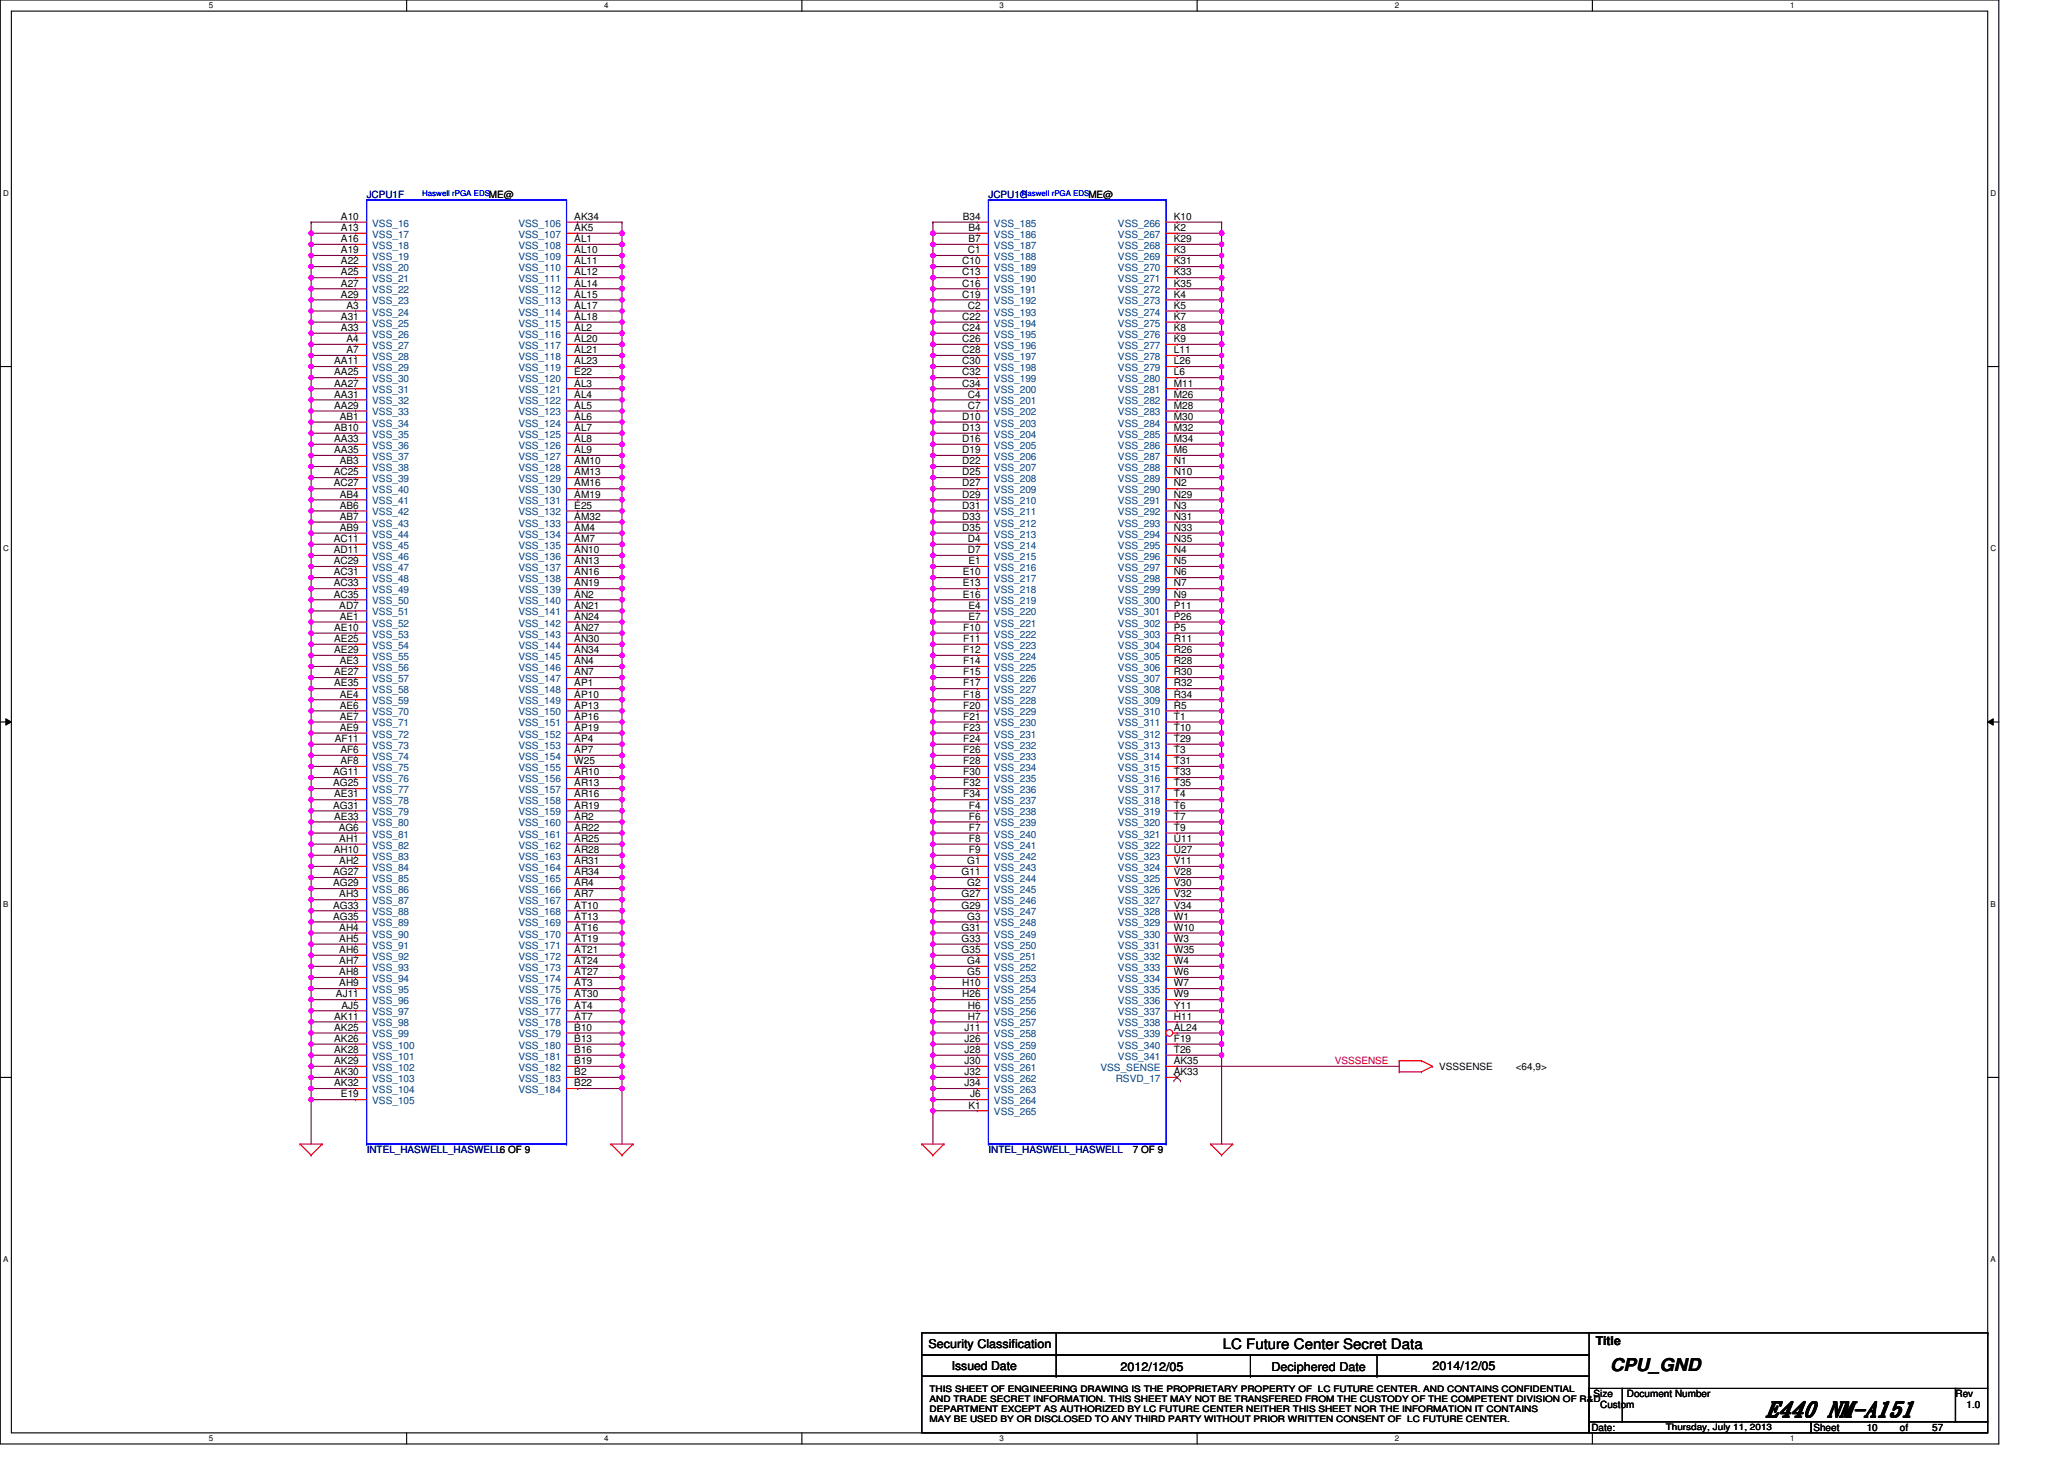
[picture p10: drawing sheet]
<svg xmlns="http://www.w3.org/2000/svg" width="297mm" height="210mm" viewBox="0 0 297 210" stroke-linecap="round" stroke-linejoin="round" font-family="sans-serif">
<defs><g id="words">
<text font-size="3" x="254.6" y="204.1">E440 NM-A151</text>
<text font-size="2.6" x="232.1" y="197.5">CPU_GND</text>
<text font-size="2.1" x="176.2" y="194.4">LC Future Center Secret Data</text>
<g font-size="1.8">
<text x="133.8" y="194.3">Security Classification</text>
<text x="137.2" y="197.3">Issued Date</text>
<text x="161.5" y="197.5">2012/12/05</text>
<text x="183.3" y="197.5">Deciphered Date</text>
<text x="206.5" y="197.3">2014/12/05</text>
<text x="230" y="193.8">Title</text>
</g>
<g font-size="1.4" fill="#000080">
<text x="52.8" y="28.5">JCPU1F</text>
<text x="142.5" y="28.5">JCPU1G</text>
<text x="52.8" y="166.1">INTEL_HASWELL_HASWELL6 OF 9</text>
<text x="142.5" y="166.1">INTEL_HASWELL_HASWELL</text>
</g>
<g font-size="1.4">
<text x="70.4" y="28.5">ME@</text>
<text x="156.9" y="28.5">ME@</text>
<text x="49.1" y="31.7">A10</text>
<text x="49.1" y="33.3">A13</text>
<text x="49.1" y="34.9">A16</text>
<text x="82.8" y="31.7">AK34</text>
<text x="82.8" y="33.3">AK5</text>
<text x="82.8" y="34.9">AL1</text>
<text x="138.8" y="31.7">B34</text>
<text x="139.6" y="33.3">B4</text>
<text x="139.6" y="34.9">B7</text>
<text x="169.2" y="31.7">K10</text>
<text x="169.2" y="33.3">K2</text>
<text x="169.2" y="34.9">K29</text>
<text x="49.1" y="36.5">A19</text>
<text x="49.1" y="38.1">A22</text>
<text x="49.1" y="39.7">A25</text>
<text x="49.1" y="41.3">A27</text>
<text x="82.8" y="36.5">AL10</text>
<text x="82.8" y="38.1">AL11</text>
<text x="82.8" y="39.7">AL12</text>
<text x="82.8" y="41.3">AL14</text>
<text x="138.7" y="38.1">C10</text>
<text x="138.7" y="39.7">C13</text>
<text x="138.7" y="41.3">C16</text>
<text x="139.5" y="36.5">C1</text>
<text x="169.2" y="36.5">K3</text>
<text x="169.2" y="38.1">K31</text>
<text x="169.2" y="39.7">K33</text>
<text x="169.2" y="41.3">K35</text>
<text x="49.1" y="42.9">A29</text>
<text x="49.1" y="46.1">A31</text>
<text x="49.1" y="47.7">A33</text>
<text x="49.9" y="44.5">A3</text>
<text x="82.8" y="42.9">AL15</text>
<text x="82.8" y="44.5">AL17</text>
<text x="82.8" y="46.1">AL18</text>
<text x="82.8" y="47.7">AL2</text>
<text x="138.7" y="42.9">C19</text>
<text x="138.7" y="46.1">C22</text>
<text x="138.7" y="47.7">C24</text>
<text x="139.5" y="44.5">C2</text>
<text x="169.2" y="42.9">K4</text>
<text x="169.2" y="44.5">K5</text>
<text x="169.2" y="46.1">K7</text>
<text x="169.2" y="47.7">K8</text>
<text x="48.2" y="52.5">AA11</text>
<text x="49.9" y="49.3">A4</text>
<text x="49.9" y="50.9">A7</text>
<text x="82.8" y="49.3">AL20</text>
<text x="82.8" y="50.9">AL21</text>
<text x="82.8" y="52.5">AL23</text>
<text x="138.7" y="49.3">C26</text>
<text x="138.7" y="50.9">C28</text>
<text x="138.7" y="52.5">C30</text>
<text x="169.2" y="49.3">K9</text>
<text x="169.2" y="50.9">L11</text>
<text x="169.2" y="52.5">L26</text>
<text x="48.2" y="54.1">AA25</text>
<text x="48.2" y="55.7">AA27</text>
<text x="48.2" y="57.3">AA31</text>
<text x="48.2" y="58.9">AA29</text>
<text x="82.8" y="54.1">E22</text>
<text x="82.8" y="55.7">AL3</text>
<text x="82.8" y="57.3">AL4</text>
<text x="82.8" y="58.9">AL5</text>
<text x="138.7" y="54.1">C32</text>
<text x="138.7" y="55.7">C34</text>
<text x="139.5" y="57.3">C4</text>
<text x="139.5" y="58.9">C7</text>
<text x="169.2" y="54.1">L6</text>
<text x="169.2" y="55.7">M11</text>
<text x="169.2" y="57.3">M26</text>
<text x="169.2" y="58.9">M28</text>
<text x="48.2" y="62.1">AB10</text>
<text x="48.2" y="63.7">AA33</text>
<text x="48.2" y="65.3">AA35</text>
<text x="49" y="60.5">AB1</text>
<text x="82.8" y="60.5">AL6</text>
<text x="82.8" y="62.1">AL7</text>
<text x="82.8" y="63.7">AL8</text>
<text x="82.8" y="65.3">AL9</text>
<text x="138.7" y="60.5">D10</text>
<text x="138.7" y="62.1">D13</text>
<text x="138.7" y="63.7">D16</text>
<text x="138.7" y="65.3">D19</text>
<text x="169.2" y="60.5">M30</text>
<text x="169.2" y="62.1">M32</text>
<text x="169.2" y="63.7">M34</text>
<text x="169.2" y="65.3">M6</text>
<text x="48.1" y="68.5">AC25</text>
<text x="48.1" y="70.1">AC27</text>
<text x="49" y="66.9">AB3</text>
<text x="49" y="71.7">AB4</text>
<text x="82.8" y="66.9">AM10</text>
<text x="82.8" y="68.5">AM13</text>
<text x="82.8" y="70.1">AM16</text>
<text x="82.8" y="71.7">AM19</text>
<text x="138.7" y="66.9">D22</text>
<text x="138.7" y="68.5">D25</text>
<text x="138.7" y="70.1">D27</text>
<text x="138.7" y="71.7">D29</text>
<text x="169.2" y="66.9">N1</text>
<text x="169.2" y="68.5">N10</text>
<text x="169.2" y="70.1">N2</text>
<text x="169.2" y="71.7">N29</text>
<text x="49" y="73.3">AB6</text>
<text x="49" y="74.9">AB7</text>
<text x="49" y="76.5">AB9</text>
<text x="82.8" y="73.3">E25</text>
<text x="82.8" y="74.9">AM32</text>
<text x="82.8" y="76.5">AM4</text>
<text x="138.7" y="73.3">D31</text>
<text x="138.7" y="74.9">D33</text>
<text x="138.7" y="76.5">D35</text>
<text x="169.2" y="73.3">N3</text>
<text x="169.2" y="74.9">N31</text>
<text x="169.2" y="76.5">N33</text>
<text x="48.1" y="78.1">AC11</text>
<text x="48.1" y="79.7">AD11</text>
<text x="48.1" y="81.3">AC29</text>
<text x="48.1" y="82.9">AC31</text>
<text x="82.8" y="78.1">AM7</text>
<text x="82.8" y="79.7">AN10</text>
<text x="82.8" y="81.3">AN13</text>
<text x="82.8" y="82.9">AN16</text>
<text x="138.8" y="82.9">E10</text>
<text x="139.5" y="78.1">D4</text>
<text x="139.5" y="79.7">D7</text>
<text x="139.6" y="81.3">E1</text>
<text x="169.2" y="78.1">N35</text>
<text x="169.2" y="79.7">N4</text>
<text x="169.2" y="81.3">N5</text>
<text x="169.2" y="82.9">N6</text>
<text x="48.1" y="84.5">AC33</text>
<text x="48.1" y="86.1">AC35</text>
<text x="48.9" y="87.7">AD7</text>
<text x="49" y="89.3">AE1</text>
<text x="82.8" y="84.5">AN19</text>
<text x="82.8" y="86.1">AN2</text>
<text x="82.8" y="87.7">AN21</text>
<text x="82.8" y="89.3">AN24</text>
<text x="138.8" y="84.5">E13</text>
<text x="138.8" y="86.1">E16</text>
<text x="139.6" y="87.7">E4</text>
<text x="139.6" y="89.3">E7</text>
<text x="169.2" y="84.5">N7</text>
<text x="169.2" y="86.1">N9</text>
<text x="169.2" y="87.7">P11</text>
<text x="169.2" y="89.3">P26</text>
<text x="48.2" y="90.9">AE10</text>
<text x="48.2" y="92.5">AE25</text>
<text x="48.2" y="94.1">AE29</text>
<text x="49" y="95.7">AE3</text>
<text x="82.8" y="90.9">AN27</text>
<text x="82.8" y="92.5">AN30</text>
<text x="82.8" y="94.1">AN34</text>
<text x="82.8" y="95.7">AN4</text>
<text x="138.8" y="90.9">F10</text>
<text x="138.8" y="92.5">F11</text>
<text x="138.8" y="94.1">F12</text>
<text x="138.8" y="95.7">F14</text>
<text x="169.2" y="90.9">P5</text>
<text x="169.2" y="92.5">R11</text>
<text x="169.2" y="94.1">R26</text>
<text x="169.2" y="95.7">R28</text>
<text x="48.2" y="97.3">AE27</text>
<text x="48.2" y="98.9">AE35</text>
<text x="49" y="100.5">AE4</text>
<text x="82.8" y="97.3">AN7</text>
<text x="82.8" y="98.9">AP1</text>
<text x="82.8" y="100.5">AP10</text>
<text x="138.8" y="97.3">F15</text>
<text x="138.8" y="98.9">F17</text>
<text x="138.8" y="100.5">F18</text>
<text x="169.2" y="97.3">R30</text>
<text x="169.2" y="98.9">R32</text>
<text x="169.2" y="100.5">R34</text>
<text x="48.3" y="106.9">AF11</text>
<text x="49" y="102.1">AE6</text>
<text x="49" y="103.7">AE7</text>
<text x="49" y="105.3">AE9</text>
<text x="82.8" y="102.1">AP13</text>
<text x="82.8" y="103.7">AP16</text>
<text x="82.8" y="105.3">AP19</text>
<text x="82.8" y="106.9">AP4</text>
<text x="138.8" y="102.1">F20</text>
<text x="138.8" y="103.7">F21</text>
<text x="138.8" y="105.3">F23</text>
<text x="138.8" y="106.9">F24</text>
<text x="169.2" y="102.1">R5</text>
<text x="169.2" y="103.7">T1</text>
<text x="169.2" y="105.3">T10</text>
<text x="169.2" y="106.9">T29</text>
<text x="48" y="111.7">AG11</text>
<text x="48" y="113.3">AG25</text>
<text x="49.1" y="108.5">AF6</text>
<text x="49.1" y="110.1">AF8</text>
<text x="82.8" y="108.5">AP7</text>
<text x="82.8" y="110.1">W25</text>
<text x="82.8" y="111.7">AR10</text>
<text x="82.8" y="113.3">AR13</text>
<text x="138.8" y="108.5">F26</text>
<text x="138.8" y="110.1">F28</text>
<text x="138.8" y="111.7">F30</text>
<text x="138.8" y="113.3">F32</text>
<text x="169.2" y="108.5">T3</text>
<text x="169.2" y="110.1">T31</text>
<text x="169.2" y="111.7">T33</text>
<text x="169.2" y="113.3">T35</text>
<text x="48" y="116.5">AG31</text>
<text x="48.2" y="114.9">AE31</text>
<text x="48.2" y="118.1">AE33</text>
<text x="48.8" y="119.7">AG6</text>
<text x="82.8" y="114.9">AR16</text>
<text x="82.8" y="116.5">AR19</text>
<text x="82.8" y="118.1">AR2</text>
<text x="82.8" y="119.7">AR22</text>
<text x="138.8" y="114.9">F34</text>
<text x="139.6" y="116.5">F4</text>
<text x="139.6" y="118.1">F6</text>
<text x="139.6" y="119.7">F7</text>
<text x="169.2" y="114.9">T4</text>
<text x="169.2" y="116.5">T6</text>
<text x="169.2" y="118.1">T7</text>
<text x="169.2" y="119.7">T9</text>
<text x="48.1" y="122.9">AH10</text>
<text x="48.9" y="121.3">AH1</text>
<text x="48.9" y="124.5">AH2</text>
<text x="82.8" y="121.3">AR25</text>
<text x="82.8" y="122.9">AR28</text>
<text x="82.8" y="124.5">AR31</text>
<text x="139.4" y="124.5">G1</text>
<text x="139.6" y="121.3">F8</text>
<text x="139.6" y="122.9">F9</text>
<text x="169.2" y="121.3">U11</text>
<text x="169.2" y="122.9">U27</text>
<text x="169.2" y="124.5">V11</text>
<text x="48" y="126.1">AG27</text>
<text x="48" y="127.7">AG29</text>
<text x="48" y="130.9">AG33</text>
<text x="48.9" y="129.3">AH3</text>
<text x="82.8" y="126.1">AR34</text>
<text x="82.8" y="127.7">AR4</text>
<text x="82.8" y="129.3">AR7</text>
<text x="82.8" y="130.9">AT10</text>
<text x="138.6" y="126.1">G11</text>
<text x="138.6" y="129.3">G27</text>
<text x="138.6" y="130.9">G29</text>
<text x="139.4" y="127.7">G2</text>
<text x="169.2" y="126.1">V28</text>
<text x="169.2" y="127.7">V30</text>
<text x="169.2" y="129.3">V32</text>
<text x="169.2" y="130.9">V34</text>
<text x="48" y="132.5">AG35</text>
<text x="48.9" y="134.1">AH4</text>
<text x="48.9" y="135.7">AH5</text>
<text x="48.9" y="137.3">AH6</text>
<text x="82.8" y="132.5">AT13</text>
<text x="82.8" y="134.1">AT16</text>
<text x="82.8" y="135.7">AT19</text>
<text x="82.8" y="137.3">AT21</text>
<text x="138.6" y="134.1">G31</text>
<text x="138.6" y="135.7">G33</text>
<text x="138.6" y="137.3">G35</text>
<text x="139.4" y="132.5">G3</text>
<text x="169.2" y="132.5">W1</text>
<text x="169.2" y="134.1">W10</text>
<text x="169.2" y="135.7">W3</text>
<text x="169.2" y="137.3">W35</text>
<text x="48.4" y="143.7">AJ11</text>
<text x="48.9" y="138.9">AH7</text>
<text x="48.9" y="140.5">AH8</text>
<text x="48.9" y="142.1">AH9</text>
<text x="82.8" y="138.9">AT24</text>
<text x="82.8" y="140.5">AT27</text>
<text x="82.8" y="142.1">AT3</text>
<text x="82.8" y="143.7">AT30</text>
<text x="138.7" y="142.1">H10</text>
<text x="138.7" y="143.7">H26</text>
<text x="139.4" y="138.9">G4</text>
<text x="139.4" y="140.5">G5</text>
<text x="169.2" y="138.9">W4</text>
<text x="169.2" y="140.5">W6</text>
<text x="169.2" y="142.1">W7</text>
<text x="169.2" y="143.7">W9</text>
<text x="48.2" y="146.9">AK11</text>
<text x="48.2" y="148.5">AK25</text>
<text x="49.2" y="145.3">AJ5</text>
<text x="82.8" y="145.3">AT4</text>
<text x="82.8" y="146.9">AT7</text>
<text x="82.8" y="148.5">B10</text>
<text x="139" y="148.5">J11</text>
<text x="139.5" y="145.3">H6</text>
<text x="139.5" y="146.9">H7</text>
<text x="169.2" y="145.3">Y11</text>
<text x="169.2" y="146.9">H11</text>
<text x="169.2" y="148.5">AL24</text>
<text x="48.2" y="150.1">AK26</text>
<text x="48.2" y="151.7">AK28</text>
<text x="48.2" y="153.3">AK29</text>
<text x="48.2" y="154.9">AK30</text>
<text x="82.8" y="150.1">B13</text>
<text x="82.8" y="151.7">B16</text>
<text x="82.8" y="153.3">B19</text>
<text x="82.8" y="154.9">B2</text>
<text x="139" y="150.1">J26</text>
<text x="139" y="151.7">J28</text>
<text x="139" y="153.3">J30</text>
<text x="139" y="154.9">J32</text>
<text x="169.2" y="150.1">F19</text>
<text x="169.2" y="151.7">T26</text>
<text x="169.2" y="153.3">AK35</text>
<text x="169.2" y="154.9">AK33</text>
<text x="207.4" y="154.1">VSSSENSE</text>
<text x="218.5" y="154.1">&lt;64,9&gt;</text>
<text x="48.2" y="156.5">AK32</text>
<text x="49.1" y="158.1">E19</text>
<text x="82.8" y="156.5">B22</text>
<text x="139" y="156.5">J34</text>
<text x="139.6" y="159.7">K1</text>
<text x="139.8" y="158.1">J6</text>
<text x="163.3" y="166.1">7 OF 9</text>
<text x="229.7" y="201.3">Size</text>
<text x="230.6" y="202.9">Custom</text>
<text x="234.5" y="201.3">Document Number</text>
<text x="281.8" y="201.3">Rev</text>
<text x="283.4" y="202.9">1.0</text>
<text x="229.4" y="206.1">Date:</text>
<text x="261.4" y="206.1">Sheet</text>
<text x="269" y="206.1">10</text>
<text x="273.8" y="206.1">of</text>
<text x="278.5" y="206.1">57</text>
</g>
<g font-size="1.4" fill="#004080">
<text x="53.6" y="32.7">VSS_16</text>
<text x="53.6" y="34.3">VSS_17</text>
<text x="53.6" y="35.9">VSS_18</text>
<text x="74.7" y="32.7">VSS_106</text>
<text x="74.7" y="34.3">VSS_107</text>
<text x="74.7" y="35.9">VSS_108</text>
<text x="143.3" y="32.7">VSS_185</text>
<text x="143.3" y="34.3">VSS_186</text>
<text x="143.3" y="35.9">VSS_187</text>
<text x="161.1" y="32.7">VSS_266</text>
<text x="161.1" y="34.3">VSS_267</text>
<text x="161.1" y="35.9">VSS_268</text>
<text x="53.6" y="37.5">VSS_19</text>
<text x="53.6" y="39.1">VSS_20</text>
<text x="53.6" y="40.7">VSS_21</text>
<text x="74.7" y="37.5">VSS_109</text>
<text x="74.7" y="39.1">VSS_110</text>
<text x="74.7" y="40.7">VSS_111</text>
<text x="143.3" y="37.5">VSS_188</text>
<text x="143.3" y="39.1">VSS_189</text>
<text x="143.3" y="40.7">VSS_190</text>
<text x="161.1" y="37.5">VSS_269</text>
<text x="161.1" y="39.1">VSS_270</text>
<text x="161.1" y="40.7">VSS_271</text>
<text x="53.6" y="42.3">VSS_22</text>
<text x="53.6" y="43.9">VSS_23</text>
<text x="53.6" y="45.5">VSS_24</text>
<text x="53.6" y="47.1">VSS_25</text>
<text x="74.7" y="42.3">VSS_112</text>
<text x="74.7" y="43.9">VSS_113</text>
<text x="74.7" y="45.5">VSS_114</text>
<text x="74.7" y="47.1">VSS_115</text>
<text x="143.3" y="42.3">VSS_191</text>
<text x="143.3" y="43.9">VSS_192</text>
<text x="143.3" y="45.5">VSS_193</text>
<text x="143.3" y="47.1">VSS_194</text>
<text x="161.1" y="42.3">VSS_272</text>
<text x="161.1" y="43.9">VSS_273</text>
<text x="161.1" y="45.5">VSS_274</text>
<text x="161.1" y="47.1">VSS_275</text>
<text x="53.6" y="48.7">VSS_26</text>
<text x="53.6" y="50.3">VSS_27</text>
<text x="53.6" y="51.9">VSS_28</text>
<text x="53.6" y="53.5">VSS_29</text>
<text x="74.7" y="48.7">VSS_116</text>
<text x="74.7" y="50.3">VSS_117</text>
<text x="74.7" y="51.9">VSS_118</text>
<text x="74.7" y="53.5">VSS_119</text>
<text x="143.3" y="48.7">VSS_195</text>
<text x="143.3" y="50.3">VSS_196</text>
<text x="143.3" y="51.9">VSS_197</text>
<text x="143.3" y="53.5">VSS_198</text>
<text x="161.1" y="48.7">VSS_276</text>
<text x="161.1" y="50.3">VSS_277</text>
<text x="161.1" y="51.9">VSS_278</text>
<text x="161.1" y="53.5">VSS_279</text>
<text x="53.6" y="55.1">VSS_30</text>
<text x="53.6" y="56.7">VSS_31</text>
<text x="53.6" y="58.3">VSS_32</text>
<text x="53.6" y="59.9">VSS_33</text>
<text x="74.7" y="55.1">VSS_120</text>
<text x="74.7" y="56.7">VSS_121</text>
<text x="74.7" y="58.3">VSS_122</text>
<text x="74.7" y="59.9">VSS_123</text>
<text x="143.3" y="55.1">VSS_199</text>
<text x="143.3" y="56.7">VSS_200</text>
<text x="143.3" y="58.3">VSS_201</text>
<text x="143.3" y="59.9">VSS_202</text>
<text x="161.1" y="55.1">VSS_280</text>
<text x="161.1" y="56.7">VSS_281</text>
<text x="161.1" y="58.3">VSS_282</text>
<text x="161.1" y="59.9">VSS_283</text>
<text x="53.6" y="61.5">VSS_34</text>
<text x="53.6" y="63.1">VSS_35</text>
<text x="53.6" y="64.7">VSS_36</text>
<text x="74.7" y="61.5">VSS_124</text>
<text x="74.7" y="63.1">VSS_125</text>
<text x="74.7" y="64.7">VSS_126</text>
<text x="143.3" y="61.5">VSS_203</text>
<text x="143.3" y="63.1">VSS_204</text>
<text x="143.3" y="64.7">VSS_205</text>
<text x="161.1" y="61.5">VSS_284</text>
<text x="161.1" y="63.1">VSS_285</text>
<text x="161.1" y="64.7">VSS_286</text>
<text x="53.6" y="66.3">VSS_37</text>
<text x="53.6" y="67.9">VSS_38</text>
<text x="53.6" y="69.5">VSS_39</text>
<text x="53.6" y="71.1">VSS_40</text>
<text x="74.7" y="66.3">VSS_127</text>
<text x="74.7" y="67.9">VSS_128</text>
<text x="74.7" y="69.5">VSS_129</text>
<text x="74.7" y="71.1">VSS_130</text>
<text x="143.3" y="66.3">VSS_206</text>
<text x="143.3" y="67.9">VSS_207</text>
<text x="143.3" y="69.5">VSS_208</text>
<text x="143.3" y="71.1">VSS_209</text>
<text x="161.1" y="66.3">VSS_287</text>
<text x="161.1" y="67.9">VSS_288</text>
<text x="161.1" y="69.5">VSS_289</text>
<text x="161.1" y="71.1">VSS_290</text>
<text x="53.6" y="72.7">VSS_41</text>
<text x="53.6" y="74.3">VSS_42</text>
<text x="53.6" y="75.9">VSS_43</text>
<text x="53.6" y="77.5">VSS_44</text>
<text x="74.7" y="72.7">VSS_131</text>
<text x="74.7" y="74.3">VSS_132</text>
<text x="74.7" y="75.9">VSS_133</text>
<text x="74.7" y="77.5">VSS_134</text>
<text x="143.3" y="72.7">VSS_210</text>
<text x="143.3" y="74.3">VSS_211</text>
<text x="143.3" y="75.9">VSS_212</text>
<text x="143.3" y="77.5">VSS_213</text>
<text x="161.1" y="72.7">VSS_291</text>
<text x="161.1" y="74.3">VSS_292</text>
<text x="161.1" y="75.9">VSS_293</text>
<text x="161.1" y="77.5">VSS_294</text>
<text x="53.6" y="79.1">VSS_45</text>
<text x="53.6" y="80.7">VSS_46</text>
<text x="53.6" y="82.3">VSS_47</text>
<text x="53.6" y="83.9">VSS_48</text>
<text x="74.7" y="79.1">VSS_135</text>
<text x="74.7" y="80.7">VSS_136</text>
<text x="74.7" y="82.3">VSS_137</text>
<text x="74.7" y="83.9">VSS_138</text>
<text x="143.3" y="79.1">VSS_214</text>
<text x="143.3" y="80.7">VSS_215</text>
<text x="143.3" y="82.3">VSS_216</text>
<text x="143.3" y="83.9">VSS_217</text>
<text x="161.1" y="79.1">VSS_295</text>
<text x="161.1" y="80.7">VSS_296</text>
<text x="161.1" y="82.3">VSS_297</text>
<text x="161.1" y="83.9">VSS_298</text>
<text x="53.6" y="85.5">VSS_49</text>
<text x="53.6" y="87.1">VSS_50</text>
<text x="53.6" y="88.7">VSS_51</text>
<text x="74.7" y="85.5">VSS_139</text>
<text x="74.7" y="87.1">VSS_140</text>
<text x="74.7" y="88.7">VSS_141</text>
<text x="143.3" y="85.5">VSS_218</text>
<text x="143.3" y="87.1">VSS_219</text>
<text x="143.3" y="88.7">VSS_220</text>
<text x="161.1" y="85.5">VSS_299</text>
<text x="161.1" y="87.1">VSS_300</text>
<text x="161.1" y="88.7">VSS_301</text>
<text x="53.6" y="90.3">VSS_52</text>
<text x="53.6" y="91.9">VSS_53</text>
<text x="53.6" y="93.5">VSS_54</text>
<text x="53.6" y="95.1">VSS_55</text>
<text x="74.7" y="90.3">VSS_142</text>
<text x="74.7" y="91.9">VSS_143</text>
<text x="74.7" y="93.5">VSS_144</text>
<text x="74.7" y="95.1">VSS_145</text>
<text x="143.3" y="90.3">VSS_221</text>
<text x="143.3" y="91.9">VSS_222</text>
<text x="143.3" y="93.5">VSS_223</text>
<text x="143.3" y="95.1">VSS_224</text>
<text x="161.1" y="90.3">VSS_302</text>
<text x="161.1" y="91.9">VSS_303</text>
<text x="161.1" y="93.5">VSS_304</text>
<text x="161.1" y="95.1">VSS_305</text>
<text x="53.6" y="96.7">VSS_56</text>
<text x="53.6" y="98.3">VSS_57</text>
<text x="53.6" y="99.9">VSS_58</text>
<text x="53.6" y="101.5">VSS_59</text>
<text x="74.7" y="96.7">VSS_146</text>
<text x="74.7" y="98.3">VSS_147</text>
<text x="74.7" y="99.9">VSS_148</text>
<text x="74.7" y="101.5">VSS_149</text>
<text x="143.3" y="96.7">VSS_225</text>
<text x="143.3" y="98.3">VSS_226</text>
<text x="143.3" y="99.9">VSS_227</text>
<text x="143.3" y="101.5">VSS_228</text>
<text x="161.1" y="96.7">VSS_306</text>
<text x="161.1" y="98.3">VSS_307</text>
<text x="161.1" y="99.9">VSS_308</text>
<text x="161.1" y="101.5">VSS_309</text>
<text x="53.6" y="103.1">VSS_70</text>
<text x="53.6" y="104.7">VSS_71</text>
<text x="53.6" y="106.3">VSS_72</text>
<text x="53.6" y="107.9">VSS_73</text>
<text x="74.7" y="103.1">VSS_150</text>
<text x="74.7" y="104.7">VSS_151</text>
<text x="74.7" y="106.3">VSS_152</text>
<text x="74.7" y="107.9">VSS_153</text>
<text x="143.3" y="103.1">VSS_229</text>
<text x="143.3" y="104.7">VSS_230</text>
<text x="143.3" y="106.3">VSS_231</text>
<text x="143.3" y="107.9">VSS_232</text>
<text x="161.1" y="103.1">VSS_310</text>
<text x="161.1" y="104.7">VSS_311</text>
<text x="161.1" y="106.3">VSS_312</text>
<text x="161.1" y="107.9">VSS_313</text>
<text x="53.6" y="109.5">VSS_74</text>
<text x="53.6" y="111.1">VSS_75</text>
<text x="53.6" y="112.7">VSS_76</text>
<text x="74.7" y="109.5">VSS_154</text>
<text x="74.7" y="111.1">VSS_155</text>
<text x="74.7" y="112.7">VSS_156</text>
<text x="143.3" y="109.5">VSS_233</text>
<text x="143.3" y="111.1">VSS_234</text>
<text x="143.3" y="112.7">VSS_235</text>
<text x="161.1" y="109.5">VSS_314</text>
<text x="161.1" y="111.1">VSS_315</text>
<text x="161.1" y="112.7">VSS_316</text>
<text x="53.6" y="114.3">VSS_77</text>
<text x="53.6" y="115.9">VSS_78</text>
<text x="53.6" y="117.5">VSS_79</text>
<text x="53.6" y="119.1">VSS_80</text>
<text x="74.7" y="114.3">VSS_157</text>
<text x="74.7" y="115.9">VSS_158</text>
<text x="74.7" y="117.5">VSS_159</text>
<text x="74.7" y="119.1">VSS_160</text>
<text x="143.3" y="114.3">VSS_236</text>
<text x="143.3" y="115.9">VSS_237</text>
<text x="143.3" y="117.5">VSS_238</text>
<text x="143.3" y="119.1">VSS_239</text>
<text x="161.1" y="114.3">VSS_317</text>
<text x="161.1" y="115.9">VSS_318</text>
<text x="161.1" y="117.5">VSS_319</text>
<text x="161.1" y="119.1">VSS_320</text>
<text x="53.6" y="120.7">VSS_81</text>
<text x="53.6" y="122.3">VSS_82</text>
<text x="53.6" y="123.9">VSS_83</text>
<text x="53.6" y="125.5">VSS_84</text>
<text x="74.7" y="120.7">VSS_161</text>
<text x="74.7" y="122.3">VSS_162</text>
<text x="74.7" y="123.9">VSS_163</text>
<text x="74.7" y="125.5">VSS_164</text>
<text x="143.3" y="120.7">VSS_240</text>
<text x="143.3" y="122.3">VSS_241</text>
<text x="143.3" y="123.9">VSS_242</text>
<text x="143.3" y="125.5">VSS_243</text>
<text x="161.1" y="120.7">VSS_321</text>
<text x="161.1" y="122.3">VSS_322</text>
<text x="161.1" y="123.9">VSS_323</text>
<text x="161.1" y="125.5">VSS_324</text>
<text x="53.6" y="127.1">VSS_85</text>
<text x="53.6" y="128.7">VSS_86</text>
<text x="53.6" y="130.3">VSS_87</text>
<text x="53.6" y="131.9">VSS_88</text>
<text x="74.7" y="127.1">VSS_165</text>
<text x="74.7" y="128.7">VSS_166</text>
<text x="74.7" y="130.3">VSS_167</text>
<text x="74.7" y="131.9">VSS_168</text>
<text x="143.3" y="127.1">VSS_244</text>
<text x="143.3" y="128.7">VSS_245</text>
<text x="143.3" y="130.3">VSS_246</text>
<text x="143.3" y="131.9">VSS_247</text>
<text x="161.1" y="127.1">VSS_325</text>
<text x="161.1" y="128.7">VSS_326</text>
<text x="161.1" y="130.3">VSS_327</text>
<text x="161.1" y="131.9">VSS_328</text>
<text x="53.6" y="133.5">VSS_89</text>
<text x="53.6" y="135.1">VSS_90</text>
<text x="53.6" y="136.7">VSS_91</text>
<text x="74.7" y="133.5">VSS_169</text>
<text x="74.7" y="135.1">VSS_170</text>
<text x="74.7" y="136.7">VSS_171</text>
<text x="143.3" y="133.5">VSS_248</text>
<text x="143.3" y="135.1">VSS_249</text>
<text x="143.3" y="136.7">VSS_250</text>
<text x="161.1" y="133.5">VSS_329</text>
<text x="161.1" y="135.1">VSS_330</text>
<text x="161.1" y="136.7">VSS_331</text>
<text x="53.6" y="138.3">VSS_92</text>
<text x="53.6" y="139.9">VSS_93</text>
<text x="53.6" y="141.5">VSS_94</text>
<text x="53.6" y="143.1">VSS_95</text>
<text x="74.7" y="138.3">VSS_172</text>
<text x="74.7" y="139.9">VSS_173</text>
<text x="74.7" y="141.5">VSS_174</text>
<text x="74.7" y="143.1">VSS_175</text>
<text x="143.3" y="138.3">VSS_251</text>
<text x="143.3" y="139.9">VSS_252</text>
<text x="143.3" y="141.5">VSS_253</text>
<text x="143.3" y="143.1">VSS_254</text>
<text x="161.1" y="138.3">VSS_332</text>
<text x="161.1" y="139.9">VSS_333</text>
<text x="161.1" y="141.5">VSS_334</text>
<text x="161.1" y="143.1">VSS_335</text>
<text x="53.6" y="144.7">VSS_96</text>
<text x="53.6" y="146.3">VSS_97</text>
<text x="53.6" y="147.9">VSS_98</text>
<text x="53.6" y="149.5">VSS_99</text>
<text x="74.7" y="144.7">VSS_176</text>
<text x="74.7" y="146.3">VSS_177</text>
<text x="74.7" y="147.9">VSS_178</text>
<text x="74.7" y="149.5">VSS_179</text>
<text x="143.3" y="144.7">VSS_255</text>
<text x="143.3" y="146.3">VSS_256</text>
<text x="143.3" y="147.9">VSS_257</text>
<text x="143.3" y="149.5">VSS_258</text>
<text x="161.1" y="144.7">VSS_336</text>
<text x="161.1" y="146.3">VSS_337</text>
<text x="161.1" y="147.9">VSS_338</text>
<text x="161.1" y="149.5">VSS_339</text>
<text x="53.6" y="151.1">VSS_100</text>
<text x="53.6" y="152.7">VSS_101</text>
<text x="53.6" y="154.3">VSS_102</text>
<text x="53.6" y="155.9">VSS_103</text>
<text x="74.7" y="151.1">VSS_180</text>
<text x="74.7" y="152.7">VSS_181</text>
<text x="74.7" y="154.3">VSS_182</text>
<text x="74.7" y="155.9">VSS_183</text>
<text x="143.3" y="151.1">VSS_259</text>
<text x="143.3" y="152.7">VSS_260</text>
<text x="143.3" y="154.3">VSS_261</text>
<text x="143.3" y="155.9">VSS_262</text>
<text x="158.6" y="154.3">VSS_SENSE</text>
<text x="160.8" y="155.9">RSVD_17</text>
<text x="161.1" y="151.1">VSS_340</text>
<text x="161.1" y="152.7">VSS_341</text>
<text x="53.6" y="157.5">VSS_104</text>
<text x="53.6" y="159.1">VSS_105</text>
<text x="74.7" y="157.5">VSS_184</text>
<text x="143.3" y="157.5">VSS_263</text>
<text x="143.3" y="159.1">VSS_264</text>
<text x="143.3" y="160.7">VSS_265</text>
</g>
<text font-size="1.4" fill="#f00" x="192.4" y="153.3">VSSSENSE</text>
<g font-size="1.3">
<text x="134" y="200.5">THIS SHEET OF ENGINEERING DRAWING IS THE PROPRIETARY PROPERTY OF LC FUTURE CENTER. AND CONTAINS CONFIDENTIAL</text>
<text x="134" y="202">AND TRADE SECRET INFORMATION. THIS SHEET MAY NOT BE TRANSFERED FROM THE CUSTODY OF THE COMPETENT DIVISION OF R&amp;D</text>
<text x="134" y="203.5">DEPARTMENT EXCEPT AS AUTHORIZED BY LC FUTURE CENTER NEITHER THIS SHEET NOR THE INFORMATION IT CONTAINS</text>
<text x="134" y="204.9">MAY BE USED BY OR DISCLOSED TO ANY THIRD PARTY WITHOUT PRIOR WRITTEN CONSENT OF LC FUTURE CENTER.</text>
<text x="240.1" y="206">Thursday, July 11, 2013</text>
</g>
<g font-size="1.1">
<text x="30.1" y="1.2">5</text>
<text x="87.1" y="1.2">4</text>
<text x="144.1" y="1.2">3</text>
<text x="201" y="1.2">2</text>
<text x="258" y="1.2">1</text>
<text x=".4" y="28.2">D</text>
<text x="286.9" y="28.2">D</text>
<text x=".4" y="79.4">C</text>
<text x="286.9" y="79.4">C</text>
<text x=".4" y="130.6">B</text>
<text x="286.9" y="130.6">B</text>
<text x=".4" y="181.9">A</text>
<text x="286.9" y="181.9">A</text>
<text x="30.1" y="207.6">5</text>
<text x="87.1" y="207.6">4</text>
<text x="144.1" y="207.6">3</text>
<text x="201" y="207.6">2</text>
<text x="258" y="207.6">1</text>
</g>
<g font-size="1.1" fill="#00f">
<text x="60.8" y="28.2">Haswell rPGA EDS</text>
<text x="147.3" y="28.2">Haswell rPGA EDS</text>
</g>
</g></defs>
<path d="M0 0h288.1v208h-288.1zM1.6 1.6h284.9v204.8h-284.9z" fill="none" stroke="#000" stroke-width=".16"/>
<g fill="#fff">
<path d="M30.1 .2h.7v1.2h-.7z"/>
<path d="M30.1 206.6h.7v1.3h-.7z"/>
</g>
<path d="M58.6 0v1.6M58.6 206.4v1.6" fill="none" stroke="#000" stroke-width=".16"/>
<g fill="#fff">
<path d="M87.1 .2h.6v1.2h-.6z"/>
<path d="M87.1 206.6h.6v1.3h-.6z"/>
</g>
<path d="M115.6 0v1.6M115.6 206.4v1.6" fill="none" stroke="#000" stroke-width=".16"/>
<g fill="#fff">
<path d="M144.1 .2h.6v1.2h-.6z"/>
<path d="M144.1 206.6h.6v1.3h-.6z"/>
</g>
<path d="M172.5 0v1.6M172.5 206.4v1.6" fill="none" stroke="#000" stroke-width=".16"/>
<g fill="#fff">
<path d="M201 .2h.7v1.2h-.7z"/>
<path d="M201 206.6h.7v1.3h-.7z"/>
</g>
<path d="M229.5 0v1.6M229.5 206.4v1.6" fill="none" stroke="#000" stroke-width=".16"/>
<g fill="#fff">
<path d="M258 .2h.6v1.2h-.6z"/>
<path d="M258 206.6h.6v1.3h-.6z"/>
<path d="M.4 27.2h.9v1.3h-.9z"/>
<path d="M286.9 27.2h.8v1.3h-.8z"/>
<path d="M.4 78.4h.9v1.3h-.9z"/>
<path d="M286.9 78.4h.8v1.3h-.8z"/>
</g>
<path d="M0 52.8h1.6M286.5 52.8h1.6" fill="none" stroke="#000" stroke-width=".16"/>
<g fill="#fff">
<path d="M.4 129.6h.8v1.3h-.8z"/>
<path d="M286.9 129.6h.7v1.3h-.7z"/>
</g>
<path d="M0 104h1.6M286.5 104h1.6" fill="none" stroke="#000" stroke-width=".16"/>
<path d="M.8 103.5l.8 .5-.8 .5zM286.5 104l.8-.5v1z" fill="#000"/>
<path d="M.8 103.5l.8 .5-.8 .5zM286.5 104l.8-.5v1z" fill="none" stroke="#000" stroke-width=".14"/>
<g fill="#fff">
<path d="M.4 180.8h.8v1.3h-.8z"/>
<path d="M286.9 180.8h.7v1.3h-.7z"/>
</g>
<path d="M0 155.2h1.6M286.5 155.2h1.6" fill="none" stroke="#000" stroke-width=".16"/>
<path d="M44.8 150.4h.1M44.8 150.4h6.4" fill="none" stroke="#800040" stroke-width=".16"/>
<circle cx="44.8" cy="150.4" r=".31" fill="#f0f"/>
<circle cx="44.8" cy="150.4" r=".31" fill="none" stroke="#f0f" stroke-width=".16"/>
<path d="M44.8 148.8h.1M44.8 148.8h6.4" fill="none" stroke="#800040" stroke-width=".16"/>
<circle cx="44.8" cy="148.8" r=".31" fill="#f0f"/>
<circle cx="44.8" cy="148.8" r=".31" fill="none" stroke="#f0f" stroke-width=".16"/>
<path d="M44.8 86.4h.1M44.8 86.4v1.6M44.8 147.2h.1M44.8 148.8h.1M44.8 147.2v3.2" fill="none" stroke="#800040" stroke-width=".16"/>
<circle cx="44.8" cy="86.4" r=".31" fill="#f0f"/>
<circle cx="44.8" cy="86.4" r=".31" fill="none" stroke="#f0f" stroke-width=".16"/>
<path d="M44.8 36.8h.1M44.8 36.8v1.6" fill="none" stroke="#800040" stroke-width=".16"/>
<circle cx="44.8" cy="36.8" r=".31" fill="#f0f"/>
<circle cx="44.8" cy="36.8" r=".31" fill="none" stroke="#f0f" stroke-width=".16"/>
<g fill="none" stroke="#800040" stroke-width=".16">
<path d="M44.8 46.4h.1M44.8 46.4v1.6M44.8 88h.1M44.8 88h6.4M44.8 115.2h.1M44.8 104h.1M44.8 112h.1M44.8 102.4h.1M44.8 110.4h.1M44.8 115.2h6.4M44.8 104h6.4M44.8 112h6.4"/>
<path d="M44.8 102.4h6.4M44.8 110.4h6.4M44.8 121.6h.1M44.8 121.6h6.4M44.8 145.6h.1M44.8 145.6v1.6"/>
</g>
<circle cx="44.8" cy="88" r=".31" fill="#f0f"/>
<circle cx="44.8" cy="88" r=".31" fill="none" stroke="#f0f" stroke-width=".16"/>
<g fill="none" stroke="#800040" stroke-width=".16">
<path d="M44.8 49.6h.1M44.8 54.4h.1M44.8 59.2h.1M44.8 51.2h.1M44.8 56h.1M44.8 52.8h.1M44.8 57.6h.1M44.8 46.4h.1M44.8 48h.1M44.8 49.6h6.4M44.8 54.4h6.4M44.8 59.2h6.4"/>
<path d="M44.8 51.2h6.4M44.8 56h6.4M44.8 52.8h6.4M44.8 57.6h6.4M44.8 46.4h6.4M44.8 48h6.4M44.8 64h.1M44.8 60.8h.1M44.8 65.6h.1M44.8 62.4h.1M44.8 70.4h.1M44.8 73.6h.1"/>
<path d="M44.8 67.2h.1M44.8 64h6.4M44.8 60.8h6.4M44.8 65.6h6.4M44.8 62.4h6.4M44.8 70.4h6.4M44.8 73.6h6.4M44.8 67.2h6.4M44.8 88h.1M44.8 96h.1M44.8 94.4h.1M44.8 97.6h.1"/>
<path d="M44.8 99.2h.1M44.8 86.4h.1M44.8 81.6h.1M44.8 80h.1M44.8 83.2h.1M44.8 84.8h.1M44.8 92.8h.1M44.8 88v1.6M44.8 96h6.4M44.8 94.4h6.4M44.8 97.6h6.4M44.8 99.2h6.4"/>
<path d="M44.8 86.4h6.4M44.8 81.6h6.4M44.8 80h6.4M44.8 83.2h6.4M44.8 84.8h6.4M44.8 92.8h6.4M44.8 108.8h.1M44.8 107.2h.1M44.8 100.8h.1M44.8 116.8h.1M44.8 113.6h.1M44.8 108.8h6.4"/>
<path d="M44.8 107.2h6.4M44.8 100.8h6.4M44.8 116.8h6.4M44.8 113.6h6.4M44.8 123.2h.1M44.8 123.2h6.4"/>
</g>
<circle cx="44.8" cy="48" r=".31" fill="#f0f"/>
<circle cx="44.8" cy="48" r=".31" fill="none" stroke="#f0f" stroke-width=".16"/>
<path d="M44.8 78.4h.1M44.8 75.2h.1M44.8 76.8h.1M44.8 72h.1M44.8 78.4h6.4M44.8 75.2h6.4M44.8 76.8h6.4M44.8 72h6.4M44.8 91.2h.1M44.8 89.6h.1M44.8 91.2h6.4M44.8 89.6v1.6" fill="none" stroke="#800040" stroke-width=".16"/>
<circle cx="44.8" cy="89.6" r=".31" fill="#f0f"/>
<circle cx="44.8" cy="89.6" r=".31" fill="none" stroke="#f0f" stroke-width=".16"/>
<g fill="none" stroke="#800040" stroke-width=".16">
<path d="M44.8 68.8h.1M44.8 68.8h6.4M44.8 136h.1M44.8 132.8h.1M44.8 129.6h.1M44.8 134.4h.1M44.8 136h6.4M44.8 132.8h6.4M44.8 129.6h6.4M44.8 134.4h6.4M44.8 145.6h.1M44.8 140.8h.1"/>
<path d="M44.8 147.2h.1M44.8 145.6h6.4M44.8 140.8h6.4M44.8 147.2h6.4"/>
</g>
<circle cx="44.8" cy="147.2" r=".31" fill="#f0f"/>
<circle cx="44.8" cy="147.2" r=".31" fill="none" stroke="#f0f" stroke-width=".16"/>
<path d="M44.8 137.6h.1M44.8 124.8h.1M44.8 120h.1M44.8 137.6h6.4M44.8 124.8h6.4M44.8 120v1.6M44.8 142.4h.1M44.8 142.4h6.4" fill="none" stroke="#800040" stroke-width=".16"/>
<circle cx="44.8" cy="120" r=".31" fill="#f0f"/>
<circle cx="44.8" cy="120" r=".31" fill="none" stroke="#f0f" stroke-width=".16"/>
<g fill="none" stroke="#800040" stroke-width=".16">
<path d="M44.8 116.8h.1M44.8 116.8v1.6M44.8 139.2h.1M44.8 126.4h.1M44.8 131.2h.1M44.8 128h.1M44.8 120h.1M44.8 139.2h6.4M44.8 126.4h6.4M44.8 131.2h6.4M44.8 128h6.4M44.8 120h6.4"/>
<path d="M44.8 144h.1M44.8 144h6.4"/>
</g>
<circle cx="44.8" cy="116.8" r=".31" fill="#f0f"/>
<circle cx="44.8" cy="116.8" r=".31" fill="none" stroke="#f0f" stroke-width=".16"/>
<path d="M44.8 118.4h.1M44.8 118.4v1.6" fill="none" stroke="#800040" stroke-width=".16"/>
<circle cx="44.8" cy="118.4" r=".31" fill="#f0f"/>
<circle cx="44.8" cy="118.4" r=".31" fill="none" stroke="#f0f" stroke-width=".16"/>
<path d="M44.8 62.4h.1M44.8 62.4v1.6" fill="none" stroke="#800040" stroke-width=".16"/>
<circle cx="44.8" cy="62.4" r=".31" fill="#f0f"/>
<circle cx="44.8" cy="62.4" r=".31" fill="none" stroke="#f0f" stroke-width=".16"/>
<path d="M44.8 144h.1M44.8 144v1.6" fill="none" stroke="#800040" stroke-width=".16"/>
<circle cx="44.8" cy="145.6" r=".31" fill="#f0f"/>
<circle cx="44.8" cy="145.6" r=".31" fill="none" stroke="#f0f" stroke-width=".16"/>
<circle cx="44.8" cy="144" r=".31" fill="#f0f"/>
<circle cx="44.8" cy="144" r=".31" fill="none" stroke="#f0f" stroke-width=".16"/>
<path d="M44.8 56h.1M44.8 56v1.6" fill="none" stroke="#800040" stroke-width=".16"/>
<circle cx="44.8" cy="56" r=".31" fill="#f0f"/>
<circle cx="44.8" cy="56" r=".31" fill="none" stroke="#f0f" stroke-width=".16"/>
<path d="M44.8 84.8h.1M44.8 84.8v1.6M44.8 118.4h.1M44.8 118.4h6.4" fill="none" stroke="#800040" stroke-width=".16"/>
<circle cx="44.8" cy="84.8" r=".31" fill="#f0f"/>
<circle cx="44.8" cy="84.8" r=".31" fill="none" stroke="#f0f" stroke-width=".16"/>
<path d="M44.8 129.6h.1M44.8 129.6v1.6" fill="none" stroke="#800040" stroke-width=".16"/>
<circle cx="44.8" cy="129.6" r=".31" fill="#f0f"/>
<circle cx="44.8" cy="129.6" r=".31" fill="none" stroke="#f0f" stroke-width=".16"/>
<path d="M44.8 68.8h.1M44.8 68.8v1.6" fill="none" stroke="#800040" stroke-width=".16"/>
<circle cx="44.8" cy="68.8" r=".31" fill="#f0f"/>
<circle cx="44.8" cy="68.8" r=".31" fill="none" stroke="#f0f" stroke-width=".16"/>
<path d="M44.8 96h.1M44.8 96v1.6" fill="none" stroke="#800040" stroke-width=".16"/>
<circle cx="44.8" cy="96" r=".31" fill="#f0f"/>
<circle cx="44.8" cy="96" r=".31" fill="none" stroke="#f0f" stroke-width=".16"/>
<path d="M44.8 48h.1M44.8 48v1.6M44.8 140.8h.1M44.8 140.8v1.6" fill="none" stroke="#800040" stroke-width=".16"/>
<circle cx="44.8" cy="140.8" r=".31" fill="#f0f"/>
<circle cx="44.8" cy="140.8" r=".31" fill="none" stroke="#f0f" stroke-width=".16"/>
<path d="M44.8 59.2h.1M44.8 59.2v1.6" fill="none" stroke="#800040" stroke-width=".16"/>
<circle cx="44.8" cy="59.2" r=".31" fill="#f0f"/>
<circle cx="44.8" cy="59.2" r=".31" fill="none" stroke="#f0f" stroke-width=".16"/>
<path d="M44.8 126.4h.1M44.8 126.4v1.6" fill="none" stroke="#800040" stroke-width=".16"/>
<circle cx="44.8" cy="126.4" r=".31" fill="#f0f"/>
<circle cx="44.8" cy="126.4" r=".31" fill="none" stroke="#f0f" stroke-width=".16"/>
<path d="M44.8 72h.1M44.8 72v1.6" fill="none" stroke="#800040" stroke-width=".16"/>
<circle cx="44.8" cy="72" r=".31" fill="#f0f"/>
<circle cx="44.8" cy="72" r=".31" fill="none" stroke="#f0f" stroke-width=".16"/>
<path d="M44.8 99.2h.1M44.8 99.2v1.6" fill="none" stroke="#800040" stroke-width=".16"/>
<circle cx="44.8" cy="99.2" r=".31" fill="#f0f"/>
<circle cx="44.8" cy="99.2" r=".31" fill="none" stroke="#f0f" stroke-width=".16"/>
<path d="M44.8 52.8h.1M44.8 52.8v1.6" fill="none" stroke="#800040" stroke-width=".16"/>
<circle cx="44.8" cy="52.8" r=".31" fill="#f0f"/>
<circle cx="44.8" cy="52.8" r=".31" fill="none" stroke="#f0f" stroke-width=".16"/>
<path d="M44.8 65.6h.1M44.8 65.6v1.6" fill="none" stroke="#800040" stroke-width=".16"/>
<circle cx="44.8" cy="65.6" r=".31" fill="#f0f"/>
<circle cx="44.8" cy="65.6" r=".31" fill="none" stroke="#f0f" stroke-width=".16"/>
<path d="M44.8 51.2h.1M44.8 51.2v1.6" fill="none" stroke="#800040" stroke-width=".16"/>
<circle cx="44.8" cy="51.2" r=".31" fill="#f0f"/>
<circle cx="44.8" cy="51.2" r=".31" fill="none" stroke="#f0f" stroke-width=".16"/>
<path d="M44.8 54.4h.1M44.8 54.4v1.6" fill="none" stroke="#800040" stroke-width=".16"/>
<circle cx="44.8" cy="54.4" r=".31" fill="#f0f"/>
<circle cx="44.8" cy="54.4" r=".31" fill="none" stroke="#f0f" stroke-width=".16"/>
<path d="M44.8 136h.1M44.8 136v1.6" fill="none" stroke="#800040" stroke-width=".16"/>
<circle cx="44.8" cy="136" r=".31" fill="#f0f"/>
<circle cx="44.8" cy="136" r=".31" fill="none" stroke="#f0f" stroke-width=".16"/>
<path d="M44.8 94.4h.1M44.8 94.4v1.6" fill="none" stroke="#800040" stroke-width=".16"/>
<circle cx="44.8" cy="94.4" r=".31" fill="#f0f"/>
<circle cx="44.8" cy="94.4" r=".31" fill="none" stroke="#f0f" stroke-width=".16"/>
<path d="M44.8 91.2h.1M44.8 91.2v1.6" fill="none" stroke="#800040" stroke-width=".16"/>
<circle cx="44.8" cy="91.2" r=".31" fill="#f0f"/>
<circle cx="44.8" cy="91.2" r=".31" fill="none" stroke="#f0f" stroke-width=".16"/>
<path d="M44.8 112h.1M44.8 112v1.6" fill="none" stroke="#800040" stroke-width=".16"/>
<circle cx="44.8" cy="112" r=".31" fill="#f0f"/>
<circle cx="44.8" cy="112" r=".31" fill="none" stroke="#f0f" stroke-width=".16"/>
<path d="M44.8 139.2h.1M44.8 139.2v1.6M44.8 158.4h.1M44.8 158.4v6.4" fill="none" stroke="#800040" stroke-width=".16"/>
<circle cx="44.8" cy="139.2" r=".31" fill="#f0f"/>
<circle cx="44.8" cy="139.2" r=".31" fill="none" stroke="#f0f" stroke-width=".16"/>
<path d="M44.8 97.6h.1M44.8 97.6v1.6" fill="none" stroke="#800040" stroke-width=".16"/>
<circle cx="44.8" cy="97.6" r=".31" fill="#f0f"/>
<circle cx="44.8" cy="97.6" r=".31" fill="none" stroke="#f0f" stroke-width=".16"/>
<path d="M44.8 70.4h.1M44.8 70.4v1.6" fill="none" stroke="#800040" stroke-width=".16"/>
<circle cx="44.8" cy="70.4" r=".31" fill="#f0f"/>
<circle cx="44.8" cy="70.4" r=".31" fill="none" stroke="#f0f" stroke-width=".16"/>
<path d="M44.8 131.2h.1M44.8 131.2v1.6" fill="none" stroke="#800040" stroke-width=".16"/>
<circle cx="44.8" cy="131.2" r=".31" fill="#f0f"/>
<circle cx="44.8" cy="131.2" r=".31" fill="none" stroke="#f0f" stroke-width=".16"/>
<path d="M44.8 60.8h.1M44.8 60.8v1.6" fill="none" stroke="#800040" stroke-width=".16"/>
<circle cx="44.8" cy="60.8" r=".31" fill="#f0f"/>
<circle cx="44.8" cy="60.8" r=".31" fill="none" stroke="#f0f" stroke-width=".16"/>
<path d="M44.8 121.6h.1M44.8 121.6v1.6" fill="none" stroke="#800040" stroke-width=".16"/>
<circle cx="44.8" cy="121.6" r=".31" fill="#f0f"/>
<circle cx="44.8" cy="121.6" r=".31" fill="none" stroke="#f0f" stroke-width=".16"/>
<path d="M44.8 49.6h.1M44.8 49.6v1.6" fill="none" stroke="#800040" stroke-width=".16"/>
<circle cx="44.8" cy="49.6" r=".31" fill="#f0f"/>
<circle cx="44.8" cy="49.6" r=".31" fill="none" stroke="#f0f" stroke-width=".16"/>
<path d="M44.8 115.2h.1M44.8 115.2v1.6" fill="none" stroke="#800040" stroke-width=".16"/>
<circle cx="44.8" cy="115.2" r=".31" fill="#f0f"/>
<circle cx="44.8" cy="115.2" r=".31" fill="none" stroke="#f0f" stroke-width=".16"/>
<path d="M44.8 100.8h.1M44.8 100.8v1.6" fill="none" stroke="#800040" stroke-width=".16"/>
<circle cx="44.8" cy="100.8" r=".31" fill="#f0f"/>
<circle cx="44.8" cy="100.8" r=".31" fill="none" stroke="#f0f" stroke-width=".16"/>
<path d="M44.8 64h.1M44.8 64v1.6" fill="none" stroke="#800040" stroke-width=".16"/>
<circle cx="44.8" cy="64" r=".31" fill="#f0f"/>
<circle cx="44.8" cy="64" r=".31" fill="none" stroke="#f0f" stroke-width=".16"/>
<path d="M44.8 123.2h.1M44.8 123.2v1.6" fill="none" stroke="#800040" stroke-width=".16"/>
<circle cx="44.8" cy="123.2" r=".31" fill="#f0f"/>
<circle cx="44.8" cy="123.2" r=".31" fill="none" stroke="#f0f" stroke-width=".16"/>
<path d="M44.8 124.8h.1M44.8 124.8v1.6" fill="none" stroke="#800040" stroke-width=".16"/>
<circle cx="44.8" cy="124.8" r=".31" fill="#f0f"/>
<circle cx="44.8" cy="124.8" r=".31" fill="none" stroke="#f0f" stroke-width=".16"/>
<path d="M44.8 75.2h.1M44.8 75.2v1.6" fill="none" stroke="#800040" stroke-width=".16"/>
<circle cx="44.8" cy="75.2" r=".31" fill="#f0f"/>
<circle cx="44.8" cy="75.2" r=".31" fill="none" stroke="#f0f" stroke-width=".16"/>
<path d="M44.8 105.6h.1M44.8 105.6v1.6" fill="none" stroke="#800040" stroke-width=".16"/>
<circle cx="44.8" cy="105.6" r=".31" fill="#f0f"/>
<circle cx="44.8" cy="105.6" r=".31" fill="none" stroke="#f0f" stroke-width=".16"/>
<path d="M44.8 108.8h.1M44.8 108.8v1.6" fill="none" stroke="#800040" stroke-width=".16"/>
<circle cx="44.8" cy="108.8" r=".31" fill="#f0f"/>
<circle cx="44.8" cy="108.8" r=".31" fill="none" stroke="#f0f" stroke-width=".16"/>
<path d="M44.8 110.4h.1M44.8 110.4v1.6" fill="none" stroke="#800040" stroke-width=".16"/>
<circle cx="44.8" cy="110.4" r=".31" fill="#f0f"/>
<circle cx="44.8" cy="110.4" r=".31" fill="none" stroke="#f0f" stroke-width=".16"/>
<path d="M44.8 137.6h.1M44.8 137.6v1.6" fill="none" stroke="#800040" stroke-width=".16"/>
<circle cx="44.8" cy="137.6" r=".31" fill="#f0f"/>
<circle cx="44.8" cy="137.6" r=".31" fill="none" stroke="#f0f" stroke-width=".16"/>
<path d="M44.8 113.6h.1M44.8 113.6v1.6" fill="none" stroke="#800040" stroke-width=".16"/>
<circle cx="44.8" cy="113.6" r=".31" fill="#f0f"/>
<circle cx="44.8" cy="113.6" r=".31" fill="none" stroke="#f0f" stroke-width=".16"/>
<path d="M44.8 134.4h.1M44.8 134.4v1.6" fill="none" stroke="#800040" stroke-width=".16"/>
<circle cx="44.8" cy="134.4" r=".31" fill="#f0f"/>
<circle cx="44.8" cy="134.4" r=".31" fill="none" stroke="#f0f" stroke-width=".16"/>
<path d="M44.8 76.8h.1M44.8 76.8v1.6" fill="none" stroke="#800040" stroke-width=".16"/>
<circle cx="44.8" cy="76.8" r=".31" fill="#f0f"/>
<circle cx="44.8" cy="76.8" r=".31" fill="none" stroke="#f0f" stroke-width=".16"/>
<path d="M44.8 92.8h.1M44.8 92.8v1.6" fill="none" stroke="#800040" stroke-width=".16"/>
<circle cx="44.8" cy="92.8" r=".31" fill="#f0f"/>
<circle cx="44.8" cy="92.8" r=".31" fill="none" stroke="#f0f" stroke-width=".16"/>
<path d="M44.8 78.4h.1M44.8 78.4v1.6" fill="none" stroke="#800040" stroke-width=".16"/>
<circle cx="44.8" cy="78.4" r=".31" fill="#f0f"/>
<circle cx="44.8" cy="78.4" r=".31" fill="none" stroke="#f0f" stroke-width=".16"/>
<path d="M44.8 132.8h.1M44.8 132.8v1.6" fill="none" stroke="#800040" stroke-width=".16"/>
<circle cx="44.8" cy="132.8" r=".31" fill="#f0f"/>
<circle cx="44.8" cy="132.8" r=".31" fill="none" stroke="#f0f" stroke-width=".16"/>
<path d="M44.8 73.6h.1M44.8 73.6v1.6" fill="none" stroke="#800040" stroke-width=".16"/>
<circle cx="44.8" cy="73.6" r=".31" fill="#f0f"/>
<circle cx="44.8" cy="73.6" r=".31" fill="none" stroke="#f0f" stroke-width=".16"/>
<path d="M44.8 80h.1M44.8 80v1.6" fill="none" stroke="#800040" stroke-width=".16"/>
<circle cx="44.8" cy="80" r=".31" fill="#f0f"/>
<circle cx="44.8" cy="80" r=".31" fill="none" stroke="#f0f" stroke-width=".16"/>
<path d="M44.8 81.6h.1M44.8 81.6v1.6" fill="none" stroke="#800040" stroke-width=".16"/>
<circle cx="44.8" cy="81.6" r=".31" fill="#f0f"/>
<circle cx="44.8" cy="81.6" r=".31" fill="none" stroke="#f0f" stroke-width=".16"/>
<path d="M44.8 128h.1M44.8 128v1.6" fill="none" stroke="#800040" stroke-width=".16"/>
<circle cx="44.8" cy="128" r=".31" fill="#f0f"/>
<circle cx="44.8" cy="128" r=".31" fill="none" stroke="#f0f" stroke-width=".16"/>
<path d="M44.8 83.2h.1M44.8 83.2v1.6" fill="none" stroke="#800040" stroke-width=".16"/>
<circle cx="44.8" cy="83.2" r=".31" fill="#f0f"/>
<circle cx="44.8" cy="83.2" r=".31" fill="none" stroke="#f0f" stroke-width=".16"/>
<path d="M44.8 107.2h.1M44.8 107.2v1.6" fill="none" stroke="#800040" stroke-width=".16"/>
<circle cx="44.8" cy="107.2" r=".31" fill="#f0f"/>
<circle cx="44.8" cy="107.2" r=".31" fill="none" stroke="#f0f" stroke-width=".16"/>
<path d="M44.8 67.2h.1M44.8 67.2v1.6" fill="none" stroke="#800040" stroke-width=".16"/>
<circle cx="44.8" cy="67.2" r=".31" fill="#f0f"/>
<circle cx="44.8" cy="67.2" r=".31" fill="none" stroke="#f0f" stroke-width=".16"/>
<path d="M44.8 104h.1M44.8 104v1.6" fill="none" stroke="#800040" stroke-width=".16"/>
<circle cx="44.8" cy="104" r=".31" fill="#f0f"/>
<circle cx="44.8" cy="104" r=".31" fill="none" stroke="#f0f" stroke-width=".16"/>
<path d="M44.8 38.4h.1M44.8 38.4h6.4" fill="none" stroke="#800040" stroke-width=".16"/>
<circle cx="44.8" cy="38.4" r=".31" fill="#f0f"/>
<circle cx="44.8" cy="38.4" r=".31" fill="none" stroke="#f0f" stroke-width=".16"/>
<path d="M44.8 36.8h.1M44.8 35.2h.1M44.8 36.8h6.4M44.8 35.2v1.6" fill="none" stroke="#800040" stroke-width=".16"/>
<circle cx="44.8" cy="35.2" r=".31" fill="#f0f"/>
<circle cx="44.8" cy="35.2" r=".31" fill="none" stroke="#f0f" stroke-width=".16"/>
<path d="M44.8 32h.1M44.8 35.2h.1M44.8 32h6.4M44.8 35.2h6.4M44.8 43.2h.1M44.8 44.8h.1M44.8 40h.1M44.8 43.2h6.4M44.8 44.8h6.4M44.8 40h6.4M44.8 40v1.6" fill="none" stroke="#800040" stroke-width=".16"/>
<circle cx="44.8" cy="40" r=".31" fill="#f0f"/>
<circle cx="44.8" cy="40" r=".31" fill="none" stroke="#f0f" stroke-width=".16"/>
<path d="M44.8 33.6h.1M44.8 33.6v1.6" fill="none" stroke="#800040" stroke-width=".16"/>
<circle cx="44.8" cy="33.6" r=".31" fill="#f0f"/>
<circle cx="44.8" cy="33.6" r=".31" fill="none" stroke="#f0f" stroke-width=".16"/>
<path d="M44.8 41.6h.1M44.8 41.6v1.6" fill="none" stroke="#800040" stroke-width=".16"/>
<circle cx="44.8" cy="41.6" r=".31" fill="#f0f"/>
<circle cx="44.8" cy="41.6" r=".31" fill="none" stroke="#f0f" stroke-width=".16"/>
<path d="M44.8 32h.1M44.8 38.4h.1M44.8 33.6h.1M44.8 32v1.6M44.8 38.4v1.6M44.8 33.6h6.4M44.8 41.6h.1M44.8 43.2h.1M44.8 43.2v1.6M44.8 41.6h6.4M44.8 105.6h.1M44.8 105.6h6.4" fill="none" stroke="#800040" stroke-width=".16"/>
<circle cx="44.8" cy="43.2" r=".31" fill="#f0f"/>
<circle cx="44.8" cy="43.2" r=".31" fill="none" stroke="#f0f" stroke-width=".16"/>
<path d="M44.8 44.8h.1M44.8 44.8v1.6" fill="none" stroke="#800040" stroke-width=".16"/>
<circle cx="44.8" cy="46.4" r=".31" fill="#f0f"/>
<circle cx="44.8" cy="46.4" r=".31" fill="none" stroke="#f0f" stroke-width=".16"/>
<circle cx="44.8" cy="44.8" r=".31" fill="#f0f"/>
<circle cx="44.8" cy="44.8" r=".31" fill="none" stroke="#f0f" stroke-width=".16"/>
<path d="M44.8 89.6h.1M44.8 89.6h6.4M44.8 102.4h.1M44.8 102.4v1.6" fill="none" stroke="#800040" stroke-width=".16"/>
<circle cx="44.8" cy="102.4" r=".31" fill="#f0f"/>
<circle cx="44.8" cy="102.4" r=".31" fill="none" stroke="#f0f" stroke-width=".16"/>
<path d="M44.8 57.6h.1M44.8 57.6v1.6" fill="none" stroke="#800040" stroke-width=".16"/>
<circle cx="44.8" cy="57.6" r=".31" fill="#f0f"/>
<circle cx="44.8" cy="57.6" r=".31" fill="none" stroke="#f0f" stroke-width=".16"/>
<path d="M44.8 142.4h.1M44.8 142.4v1.6" fill="none" stroke="#800040" stroke-width=".16"/>
<circle cx="44.8" cy="142.4" r=".31" fill="#f0f"/>
<circle cx="44.8" cy="142.4" r=".31" fill="none" stroke="#f0f" stroke-width=".16"/>
<path d="M44.8 153.6h.1M44.8 153.6h6.4" fill="none" stroke="#800040" stroke-width=".16"/>
<circle cx="44.8" cy="153.6" r=".31" fill="#f0f"/>
<circle cx="44.8" cy="153.6" r=".31" fill="none" stroke="#f0f" stroke-width=".16"/>
<path d="M44.8 152h.1M44.8 152h6.4" fill="none" stroke="#800040" stroke-width=".16"/>
<circle cx="44.8" cy="152" r=".31" fill="#f0f"/>
<circle cx="44.8" cy="152" r=".31" fill="none" stroke="#f0f" stroke-width=".16"/>
<path d="M44.8 150.4h.1M44.8 152h.1M44.8 150.4v3.2M83.2 150.4h.1M83.2 150.4h6.5" fill="none" stroke="#800040" stroke-width=".16"/>
<circle cx="89.6" cy="150.4" r=".31" fill="#f0f"/>
<circle cx="89.6" cy="150.4" r=".31" fill="none" stroke="#f0f" stroke-width=".16"/>
<path d="M83.2 148.8h.1M83.2 148.8h6.5" fill="none" stroke="#800040" stroke-width=".16"/>
<circle cx="89.6" cy="148.8" r=".31" fill="#f0f"/>
<circle cx="89.6" cy="148.8" r=".31" fill="none" stroke="#f0f" stroke-width=".16"/>
<g fill="none" stroke="#800040" stroke-width=".16">
<path d="M89.7 38.4h.1M89.7 38.4v1.6M89.7 48h.1M89.7 48v1.6M83.2 88h.1M83.2 88h6.5M89.7 88h.1M89.7 88v1.6M83.2 115.2h.1M83.2 104h.1M83.2 112h.1M83.2 102.4h.1"/>
<path d="M83.2 110.4h.1M83.2 115.2h6.5M83.2 104h6.5M83.2 112h6.5M83.2 102.4h6.5M83.2 110.4h6.5M83.2 121.6h.1M83.2 121.6h6.5"/>
</g>
<circle cx="89.6" cy="88" r=".31" fill="#f0f"/>
<circle cx="89.6" cy="88" r=".31" fill="none" stroke="#f0f" stroke-width=".16"/>
<g fill="none" stroke="#800040" stroke-width=".16">
<path d="M83.2 49.6h.1M83.2 54.4h.1M83.2 59.2h.1M83.2 51.2h.1M83.2 56h.1M83.2 52.8h.1M83.2 57.6h.1M83.2 46.4h.1M83.2 48h.1M83.2 49.6h6.5M83.2 54.4h6.5M83.2 59.2h6.5"/>
<path d="M83.2 51.2h6.5M83.2 56h6.5M83.2 52.8h6.5M83.2 57.6h6.5M83.2 46.4h6.5M83.2 48h6.5M83.2 64h.1M83.2 60.8h.1M83.2 65.6h.1M83.2 62.4h.1M83.2 70.4h.1M83.2 73.6h.1"/>
<path d="M83.2 67.2h.1M83.2 64h6.5M83.2 60.8h6.5M83.2 65.6h6.5M83.2 62.4h6.5M83.2 70.4h6.5M83.2 73.6h6.5M83.2 67.2h6.5M83.2 96h.1M83.2 94.4h.1M83.2 97.6h.1M83.2 99.2h.1"/>
<path d="M83.2 86.4h.1M83.2 81.6h.1M83.2 80h.1M83.2 83.2h.1M83.2 84.8h.1M83.2 92.8h.1M83.2 96h6.5M83.2 94.4h6.5M83.2 97.6h6.5M83.2 99.2h6.5M83.2 86.4h6.5M83.2 81.6h6.5"/>
<path d="M83.2 80h6.5M83.2 83.2h6.5M83.2 84.8h6.5M83.2 92.8h6.5M83.2 108.8h.1M83.2 107.2h.1M83.2 100.8h.1M83.2 116.8h.1M83.2 113.6h.1M83.2 108.8h6.5M83.2 107.2h6.5M83.2 100.8h6.5"/>
<path d="M83.2 116.8h6.5M83.2 113.6h6.5M83.2 123.2h.1M83.2 123.2h6.5"/>
</g>
<circle cx="89.6" cy="48" r=".31" fill="#f0f"/>
<circle cx="89.6" cy="48" r=".31" fill="none" stroke="#f0f" stroke-width=".16"/>
<path d="M83.2 78.4h.1M83.2 75.2h.1M83.2 76.8h.1M83.2 72h.1M83.2 78.4h6.5M83.2 75.2h6.5M83.2 76.8h6.5M83.2 72h6.5M83.2 91.2h.1M89.7 89.6h.1M89.7 89.6v1.6h-6.5" fill="none" stroke="#800040" stroke-width=".16"/>
<circle cx="89.6" cy="89.6" r=".31" fill="#f0f"/>
<circle cx="89.6" cy="89.6" r=".31" fill="none" stroke="#f0f" stroke-width=".16"/>
<g fill="none" stroke="#800040" stroke-width=".16">
<path d="M83.2 68.8h.1M83.2 68.8h6.5M83.2 136h.1M83.2 132.8h.1M83.2 129.6h.1M83.2 134.4h.1M83.2 136h6.5M83.2 132.8h6.5M83.2 129.6h6.5M83.2 134.4h6.5M83.2 145.6h.1M83.2 140.8h.1"/>
<path d="M83.2 147.2h.1M83.2 145.6h6.5M83.2 140.8h6.5M83.2 147.2h6.5"/>
</g>
<circle cx="89.6" cy="147.2" r=".31" fill="#f0f"/>
<circle cx="89.6" cy="147.2" r=".31" fill="none" stroke="#f0f" stroke-width=".16"/>
<path d="M83.2 137.6h.1M83.2 124.8h.1M83.2 137.6h6.5M83.2 124.8h6.5M89.7 120h.1M89.7 120v1.6M83.2 142.4h.1M83.2 142.4h6.5" fill="none" stroke="#800040" stroke-width=".16"/>
<circle cx="89.6" cy="120" r=".31" fill="#f0f"/>
<circle cx="89.6" cy="120" r=".31" fill="none" stroke="#f0f" stroke-width=".16"/>
<g fill="none" stroke="#800040" stroke-width=".16">
<path d="M89.7 116.8h.1M89.7 116.8v1.6M83.2 139.2h.1M83.2 126.4h.1M83.2 131.2h.1M83.2 128h.1M83.2 120h.1M83.2 139.2h6.5M83.2 126.4h6.5M83.2 131.2h6.5M83.2 128h6.5M83.2 120h6.5"/>
<path d="M83.2 144h.1M83.2 144h6.5"/>
</g>
<circle cx="89.6" cy="116.8" r=".31" fill="#f0f"/>
<circle cx="89.6" cy="116.8" r=".31" fill="none" stroke="#f0f" stroke-width=".16"/>
<path d="M89.7 118.4h.1M89.7 118.4v1.6" fill="none" stroke="#800040" stroke-width=".16"/>
<circle cx="89.6" cy="118.4" r=".31" fill="#f0f"/>
<circle cx="89.6" cy="118.4" r=".31" fill="none" stroke="#f0f" stroke-width=".16"/>
<path d="M89.7 62.4h.1M89.7 62.4v1.6" fill="none" stroke="#800040" stroke-width=".16"/>
<circle cx="89.6" cy="62.4" r=".31" fill="#f0f"/>
<circle cx="89.6" cy="62.4" r=".31" fill="none" stroke="#f0f" stroke-width=".16"/>
<path d="M89.7 144h.1M89.7 144v1.6" fill="none" stroke="#800040" stroke-width=".16"/>
<circle cx="89.6" cy="145.6" r=".31" fill="#f0f"/>
<circle cx="89.6" cy="145.6" r=".31" fill="none" stroke="#f0f" stroke-width=".16"/>
<circle cx="89.6" cy="144" r=".31" fill="#f0f"/>
<circle cx="89.6" cy="144" r=".31" fill="none" stroke="#f0f" stroke-width=".16"/>
<path d="M89.7 56h.1M89.7 56v1.6" fill="none" stroke="#800040" stroke-width=".16"/>
<circle cx="89.6" cy="56" r=".31" fill="#f0f"/>
<circle cx="89.6" cy="56" r=".31" fill="none" stroke="#f0f" stroke-width=".16"/>
<path d="M89.7 84.8h.1M89.7 84.8v1.6M83.2 118.4h.1M83.2 118.4h6.5" fill="none" stroke="#800040" stroke-width=".16"/>
<circle cx="89.6" cy="84.8" r=".31" fill="#f0f"/>
<circle cx="89.6" cy="84.8" r=".31" fill="none" stroke="#f0f" stroke-width=".16"/>
<path d="M89.7 129.6h.1M89.7 129.6v1.6" fill="none" stroke="#800040" stroke-width=".16"/>
<circle cx="89.6" cy="129.6" r=".31" fill="#f0f"/>
<circle cx="89.6" cy="129.6" r=".31" fill="none" stroke="#f0f" stroke-width=".16"/>
<path d="M89.7 68.8h.1M89.7 68.8v1.6" fill="none" stroke="#800040" stroke-width=".16"/>
<circle cx="89.6" cy="68.8" r=".31" fill="#f0f"/>
<circle cx="89.6" cy="68.8" r=".31" fill="none" stroke="#f0f" stroke-width=".16"/>
<path d="M89.7 96h.1M89.7 96v1.6" fill="none" stroke="#800040" stroke-width=".16"/>
<circle cx="89.6" cy="96" r=".31" fill="#f0f"/>
<circle cx="89.6" cy="96" r=".31" fill="none" stroke="#f0f" stroke-width=".16"/>
<path d="M89.7 140.8h.1M89.7 140.8v1.6" fill="none" stroke="#800040" stroke-width=".16"/>
<circle cx="89.6" cy="140.8" r=".31" fill="#f0f"/>
<circle cx="89.6" cy="140.8" r=".31" fill="none" stroke="#f0f" stroke-width=".16"/>
<path d="M89.7 59.2h.1M89.7 59.2v1.6" fill="none" stroke="#800040" stroke-width=".16"/>
<circle cx="89.6" cy="59.2" r=".31" fill="#f0f"/>
<circle cx="89.6" cy="59.2" r=".31" fill="none" stroke="#f0f" stroke-width=".16"/>
<path d="M89.7 126.4h.1M89.7 126.4v1.6" fill="none" stroke="#800040" stroke-width=".16"/>
<circle cx="89.6" cy="126.4" r=".31" fill="#f0f"/>
<circle cx="89.6" cy="126.4" r=".31" fill="none" stroke="#f0f" stroke-width=".16"/>
<path d="M89.7 72h.1M89.7 72v1.6" fill="none" stroke="#800040" stroke-width=".16"/>
<circle cx="89.6" cy="72" r=".31" fill="#f0f"/>
<circle cx="89.6" cy="72" r=".31" fill="none" stroke="#f0f" stroke-width=".16"/>
<path d="M89.7 99.2h.1M89.7 99.2v1.6" fill="none" stroke="#800040" stroke-width=".16"/>
<circle cx="89.6" cy="99.2" r=".31" fill="#f0f"/>
<circle cx="89.6" cy="99.2" r=".31" fill="none" stroke="#f0f" stroke-width=".16"/>
<path d="M89.7 52.8h.1M89.7 52.8v1.6" fill="none" stroke="#800040" stroke-width=".16"/>
<circle cx="89.6" cy="52.8" r=".31" fill="#f0f"/>
<circle cx="89.6" cy="52.8" r=".31" fill="none" stroke="#f0f" stroke-width=".16"/>
<path d="M89.7 65.6h.1M89.7 65.6v1.6" fill="none" stroke="#800040" stroke-width=".16"/>
<circle cx="89.6" cy="65.6" r=".31" fill="#f0f"/>
<circle cx="89.6" cy="65.6" r=".31" fill="none" stroke="#f0f" stroke-width=".16"/>
<path d="M89.7 51.2h.1M89.7 51.2v1.6" fill="none" stroke="#800040" stroke-width=".16"/>
<circle cx="89.6" cy="51.2" r=".31" fill="#f0f"/>
<circle cx="89.6" cy="51.2" r=".31" fill="none" stroke="#f0f" stroke-width=".16"/>
<path d="M89.7 54.4h.1M89.7 54.4v1.6" fill="none" stroke="#800040" stroke-width=".16"/>
<circle cx="89.6" cy="54.4" r=".31" fill="#f0f"/>
<circle cx="89.6" cy="54.4" r=".31" fill="none" stroke="#f0f" stroke-width=".16"/>
<path d="M89.7 136h.1M89.7 136v1.6" fill="none" stroke="#800040" stroke-width=".16"/>
<circle cx="89.6" cy="136" r=".31" fill="#f0f"/>
<circle cx="89.6" cy="136" r=".31" fill="none" stroke="#f0f" stroke-width=".16"/>
<path d="M89.7 94.4h.1M89.7 94.4v1.6" fill="none" stroke="#800040" stroke-width=".16"/>
<circle cx="89.6" cy="94.4" r=".31" fill="#f0f"/>
<circle cx="89.6" cy="94.4" r=".31" fill="none" stroke="#f0f" stroke-width=".16"/>
<path d="M89.7 91.2h.1M89.7 91.2v1.6" fill="none" stroke="#800040" stroke-width=".16"/>
<circle cx="89.6" cy="91.2" r=".31" fill="#f0f"/>
<circle cx="89.6" cy="91.2" r=".31" fill="none" stroke="#f0f" stroke-width=".16"/>
<path d="M89.7 112h.1M89.7 112v1.6" fill="none" stroke="#800040" stroke-width=".16"/>
<circle cx="89.6" cy="112" r=".31" fill="#f0f"/>
<circle cx="89.6" cy="112" r=".31" fill="none" stroke="#f0f" stroke-width=".16"/>
<path d="M89.7 139.2h.1M89.7 139.2v1.6M89.7 156.8h.1M89.7 156.8v8" fill="none" stroke="#800040" stroke-width=".16"/>
<circle cx="89.6" cy="139.2" r=".31" fill="#f0f"/>
<circle cx="89.6" cy="139.2" r=".31" fill="none" stroke="#f0f" stroke-width=".16"/>
<path d="M89.7 97.6h.1M89.7 97.6v1.6" fill="none" stroke="#800040" stroke-width=".16"/>
<circle cx="89.6" cy="97.6" r=".31" fill="#f0f"/>
<circle cx="89.6" cy="97.6" r=".31" fill="none" stroke="#f0f" stroke-width=".16"/>
<path d="M89.7 70.4h.1M89.7 70.4v1.6" fill="none" stroke="#800040" stroke-width=".16"/>
<circle cx="89.6" cy="70.4" r=".31" fill="#f0f"/>
<circle cx="89.6" cy="70.4" r=".31" fill="none" stroke="#f0f" stroke-width=".16"/>
<path d="M89.7 131.2h.1M89.7 131.2v1.6" fill="none" stroke="#800040" stroke-width=".16"/>
<circle cx="89.6" cy="131.2" r=".31" fill="#f0f"/>
<circle cx="89.6" cy="131.2" r=".31" fill="none" stroke="#f0f" stroke-width=".16"/>
<path d="M89.7 60.8h.1M89.7 60.8v1.6" fill="none" stroke="#800040" stroke-width=".16"/>
<circle cx="89.6" cy="60.8" r=".31" fill="#f0f"/>
<circle cx="89.6" cy="60.8" r=".31" fill="none" stroke="#f0f" stroke-width=".16"/>
<path d="M89.7 121.6h.1M89.7 121.6v1.6" fill="none" stroke="#800040" stroke-width=".16"/>
<circle cx="89.6" cy="121.6" r=".31" fill="#f0f"/>
<circle cx="89.6" cy="121.6" r=".31" fill="none" stroke="#f0f" stroke-width=".16"/>
<path d="M89.7 49.6h.1M89.7 49.6v1.6" fill="none" stroke="#800040" stroke-width=".16"/>
<circle cx="89.6" cy="49.6" r=".31" fill="#f0f"/>
<circle cx="89.6" cy="49.6" r=".31" fill="none" stroke="#f0f" stroke-width=".16"/>
<path d="M89.7 115.2h.1M89.7 115.2v1.6" fill="none" stroke="#800040" stroke-width=".16"/>
<circle cx="89.6" cy="115.2" r=".31" fill="#f0f"/>
<circle cx="89.6" cy="115.2" r=".31" fill="none" stroke="#f0f" stroke-width=".16"/>
<path d="M89.7 100.8h.1M89.7 100.8v1.6" fill="none" stroke="#800040" stroke-width=".16"/>
<circle cx="89.6" cy="100.8" r=".31" fill="#f0f"/>
<circle cx="89.6" cy="100.8" r=".31" fill="none" stroke="#f0f" stroke-width=".16"/>
<path d="M89.7 64h.1M89.7 64v1.6" fill="none" stroke="#800040" stroke-width=".16"/>
<circle cx="89.6" cy="64" r=".31" fill="#f0f"/>
<circle cx="89.6" cy="64" r=".31" fill="none" stroke="#f0f" stroke-width=".16"/>
<path d="M89.7 123.2h.1M89.7 123.2v1.6" fill="none" stroke="#800040" stroke-width=".16"/>
<circle cx="89.6" cy="123.2" r=".31" fill="#f0f"/>
<circle cx="89.6" cy="123.2" r=".31" fill="none" stroke="#f0f" stroke-width=".16"/>
<path d="M89.7 124.8h.1M89.7 124.8v1.6" fill="none" stroke="#800040" stroke-width=".16"/>
<circle cx="89.6" cy="124.8" r=".31" fill="#f0f"/>
<circle cx="89.6" cy="124.8" r=".31" fill="none" stroke="#f0f" stroke-width=".16"/>
<path d="M89.7 75.2h.1M89.7 75.2v1.6" fill="none" stroke="#800040" stroke-width=".16"/>
<circle cx="89.6" cy="75.2" r=".31" fill="#f0f"/>
<circle cx="89.6" cy="75.2" r=".31" fill="none" stroke="#f0f" stroke-width=".16"/>
<path d="M89.7 105.6h.1M89.7 105.6v1.6" fill="none" stroke="#800040" stroke-width=".16"/>
<circle cx="89.6" cy="105.6" r=".31" fill="#f0f"/>
<circle cx="89.6" cy="105.6" r=".31" fill="none" stroke="#f0f" stroke-width=".16"/>
<path d="M89.7 108.8h.1M89.7 108.8v1.6" fill="none" stroke="#800040" stroke-width=".16"/>
<circle cx="89.6" cy="108.8" r=".31" fill="#f0f"/>
<circle cx="89.6" cy="108.8" r=".31" fill="none" stroke="#f0f" stroke-width=".16"/>
<path d="M89.7 110.4h.1M89.7 110.4v1.6" fill="none" stroke="#800040" stroke-width=".16"/>
<circle cx="89.6" cy="110.4" r=".31" fill="#f0f"/>
<circle cx="89.6" cy="110.4" r=".31" fill="none" stroke="#f0f" stroke-width=".16"/>
<path d="M89.7 137.6h.1M89.7 137.6v1.6" fill="none" stroke="#800040" stroke-width=".16"/>
<circle cx="89.6" cy="137.6" r=".31" fill="#f0f"/>
<circle cx="89.6" cy="137.6" r=".31" fill="none" stroke="#f0f" stroke-width=".16"/>
<path d="M89.7 113.6h.1M89.7 113.6v1.6" fill="none" stroke="#800040" stroke-width=".16"/>
<circle cx="89.6" cy="113.6" r=".31" fill="#f0f"/>
<circle cx="89.6" cy="113.6" r=".31" fill="none" stroke="#f0f" stroke-width=".16"/>
<path d="M89.7 134.4h.1M89.7 134.4v1.6" fill="none" stroke="#800040" stroke-width=".16"/>
<circle cx="89.6" cy="134.4" r=".31" fill="#f0f"/>
<circle cx="89.6" cy="134.4" r=".31" fill="none" stroke="#f0f" stroke-width=".16"/>
<path d="M89.7 76.8h.1M89.7 76.8v1.6" fill="none" stroke="#800040" stroke-width=".16"/>
<circle cx="89.6" cy="76.8" r=".31" fill="#f0f"/>
<circle cx="89.6" cy="76.8" r=".31" fill="none" stroke="#f0f" stroke-width=".16"/>
<path d="M89.7 92.8h.1M89.7 92.8v1.6" fill="none" stroke="#800040" stroke-width=".16"/>
<circle cx="89.6" cy="92.8" r=".31" fill="#f0f"/>
<circle cx="89.6" cy="92.8" r=".31" fill="none" stroke="#f0f" stroke-width=".16"/>
<path d="M89.7 78.4h.1M89.7 78.4v1.6" fill="none" stroke="#800040" stroke-width=".16"/>
<circle cx="89.6" cy="78.4" r=".31" fill="#f0f"/>
<circle cx="89.6" cy="78.4" r=".31" fill="none" stroke="#f0f" stroke-width=".16"/>
<path d="M89.7 132.8h.1M89.7 132.8v1.6" fill="none" stroke="#800040" stroke-width=".16"/>
<circle cx="89.6" cy="132.8" r=".31" fill="#f0f"/>
<circle cx="89.6" cy="132.8" r=".31" fill="none" stroke="#f0f" stroke-width=".16"/>
<path d="M89.7 73.6h.1M89.7 73.6v1.6" fill="none" stroke="#800040" stroke-width=".16"/>
<circle cx="89.6" cy="73.6" r=".31" fill="#f0f"/>
<circle cx="89.6" cy="73.6" r=".31" fill="none" stroke="#f0f" stroke-width=".16"/>
<path d="M89.7 80h.1M89.7 80v1.6" fill="none" stroke="#800040" stroke-width=".16"/>
<circle cx="89.6" cy="80" r=".31" fill="#f0f"/>
<circle cx="89.6" cy="80" r=".31" fill="none" stroke="#f0f" stroke-width=".16"/>
<path d="M89.7 81.6h.1M89.7 81.6v1.6" fill="none" stroke="#800040" stroke-width=".16"/>
<circle cx="89.6" cy="81.6" r=".31" fill="#f0f"/>
<circle cx="89.6" cy="81.6" r=".31" fill="none" stroke="#f0f" stroke-width=".16"/>
<path d="M89.7 128h.1M89.7 128v1.6" fill="none" stroke="#800040" stroke-width=".16"/>
<circle cx="89.6" cy="128" r=".31" fill="#f0f"/>
<circle cx="89.6" cy="128" r=".31" fill="none" stroke="#f0f" stroke-width=".16"/>
<path d="M89.7 83.2h.1M89.7 83.2v1.6" fill="none" stroke="#800040" stroke-width=".16"/>
<circle cx="89.6" cy="83.2" r=".31" fill="#f0f"/>
<circle cx="89.6" cy="83.2" r=".31" fill="none" stroke="#f0f" stroke-width=".16"/>
<path d="M89.7 107.2h.1M89.7 107.2v1.6" fill="none" stroke="#800040" stroke-width=".16"/>
<circle cx="89.6" cy="107.2" r=".31" fill="#f0f"/>
<circle cx="89.6" cy="107.2" r=".31" fill="none" stroke="#f0f" stroke-width=".16"/>
<path d="M89.7 67.2h.1M89.7 67.2v1.6" fill="none" stroke="#800040" stroke-width=".16"/>
<circle cx="89.6" cy="67.2" r=".31" fill="#f0f"/>
<circle cx="89.6" cy="67.2" r=".31" fill="none" stroke="#f0f" stroke-width=".16"/>
<path d="M89.7 104h.1M89.7 104v1.6" fill="none" stroke="#800040" stroke-width=".16"/>
<circle cx="89.6" cy="104" r=".31" fill="#f0f"/>
<circle cx="89.6" cy="104" r=".31" fill="none" stroke="#f0f" stroke-width=".16"/>
<path d="M83.2 38.4h.1M83.2 38.4h6.5" fill="none" stroke="#800040" stroke-width=".16"/>
<circle cx="89.6" cy="38.4" r=".31" fill="#f0f"/>
<circle cx="89.6" cy="38.4" r=".31" fill="none" stroke="#f0f" stroke-width=".16"/>
<path d="M83.2 36.8h.1M89.7 35.2h.1M89.7 35.2v1.6h-6.5" fill="none" stroke="#800040" stroke-width=".16"/>
<circle cx="89.6" cy="35.2" r=".31" fill="#f0f"/>
<circle cx="89.6" cy="35.2" r=".31" fill="none" stroke="#f0f" stroke-width=".16"/>
<path d="M83.2 32h.1M83.2 35.2h.1M83.2 32h6.5M83.2 35.2h6.5M83.2 43.2h.1M83.2 44.8h.1M83.2 40h.1M83.2 43.2h6.5M83.2 44.8h6.5M83.2 40h6.5M89.7 40h.1M89.7 40v1.6" fill="none" stroke="#800040" stroke-width=".16"/>
<circle cx="89.6" cy="40" r=".31" fill="#f0f"/>
<circle cx="89.6" cy="40" r=".31" fill="none" stroke="#f0f" stroke-width=".16"/>
<path d="M89.7 33.6h.1M89.7 33.6v1.6" fill="none" stroke="#800040" stroke-width=".16"/>
<circle cx="89.6" cy="33.6" r=".31" fill="#f0f"/>
<circle cx="89.6" cy="33.6" r=".31" fill="none" stroke="#f0f" stroke-width=".16"/>
<path d="M89.7 41.6h.1M89.7 41.6v1.6" fill="none" stroke="#800040" stroke-width=".16"/>
<circle cx="89.6" cy="41.6" r=".31" fill="#f0f"/>
<circle cx="89.6" cy="41.6" r=".31" fill="none" stroke="#f0f" stroke-width=".16"/>
<path d="M83.2 33.6h.1M89.7 32h.1M89.7 32v1.6h-6.5M83.2 41.6h.1M83.2 41.6h6.5M89.7 43.2h.1M89.7 43.2v1.6M83.2 105.6h.1M83.2 105.6h6.5" fill="none" stroke="#800040" stroke-width=".16"/>
<circle cx="89.6" cy="43.2" r=".31" fill="#f0f"/>
<circle cx="89.6" cy="43.2" r=".31" fill="none" stroke="#f0f" stroke-width=".16"/>
<path d="M89.7 44.8h.1M89.7 44.8v1.6" fill="none" stroke="#800040" stroke-width=".16"/>
<circle cx="89.6" cy="46.4" r=".31" fill="#f0f"/>
<circle cx="89.6" cy="46.4" r=".31" fill="none" stroke="#f0f" stroke-width=".16"/>
<circle cx="89.6" cy="44.8" r=".31" fill="#f0f"/>
<circle cx="89.6" cy="44.8" r=".31" fill="none" stroke="#f0f" stroke-width=".16"/>
<path d="M83.2 89.6h.1M83.2 89.6h6.5M89.7 102.4h.1M89.7 102.4v1.6" fill="none" stroke="#800040" stroke-width=".16"/>
<circle cx="89.6" cy="102.4" r=".31" fill="#f0f"/>
<circle cx="89.6" cy="102.4" r=".31" fill="none" stroke="#f0f" stroke-width=".16"/>
<path d="M89.7 57.6h.1M89.7 57.6v1.6" fill="none" stroke="#800040" stroke-width=".16"/>
<circle cx="89.6" cy="57.6" r=".31" fill="#f0f"/>
<circle cx="89.6" cy="57.6" r=".31" fill="none" stroke="#f0f" stroke-width=".16"/>
<path d="M89.7 142.4h.1M89.7 142.4v1.6" fill="none" stroke="#800040" stroke-width=".16"/>
<circle cx="89.6" cy="142.4" r=".31" fill="#f0f"/>
<circle cx="89.6" cy="142.4" r=".31" fill="none" stroke="#f0f" stroke-width=".16"/>
<path d="M83.2 153.6h.1M83.2 153.6h6.5" fill="none" stroke="#800040" stroke-width=".16"/>
<circle cx="89.6" cy="153.6" r=".31" fill="#f0f"/>
<circle cx="89.6" cy="153.6" r=".31" fill="none" stroke="#f0f" stroke-width=".16"/>
<path d="M83.2 152h.1M83.2 152h6.5" fill="none" stroke="#800040" stroke-width=".16"/>
<circle cx="89.6" cy="152" r=".31" fill="#f0f"/>
<circle cx="89.6" cy="152" r=".31" fill="none" stroke="#f0f" stroke-width=".16"/>
<path d="M83.2 156.8h.1M83.2 155.2h.1M83.2 155.2h6.5M89.7 150.4h.1M89.7 155.2h.1M89.7 150.4v1.6M89.7 155.2v1.6h-6.5" fill="none" stroke="#800040" stroke-width=".16"/>
<circle cx="89.6" cy="156.8" r=".31" fill="#f0f"/>
<circle cx="89.6" cy="156.8" r=".31" fill="none" stroke="#f0f" stroke-width=".16"/>
<circle cx="89.6" cy="155.2" r=".31" fill="#f0f"/>
<circle cx="89.6" cy="155.2" r=".31" fill="none" stroke="#f0f" stroke-width=".16"/>
<path d="M44.8 156.8h.1M44.8 156.8h6.4" fill="none" stroke="#800040" stroke-width=".16"/>
<circle cx="44.8" cy="156.8" r=".31" fill="#f0f"/>
<circle cx="44.8" cy="156.8" r=".31" fill="none" stroke="#f0f" stroke-width=".16"/>
<path d="M44.8 155.2h.1M44.8 155.2h6.4" fill="none" stroke="#800040" stroke-width=".16"/>
<circle cx="44.8" cy="155.2" r=".31" fill="#f0f"/>
<circle cx="44.8" cy="155.2" r=".31" fill="none" stroke="#f0f" stroke-width=".16"/>
<path d="M89.7 86.4h.1M89.7 86.4v1.6M44.8 153.6h.1M44.8 155.2h.1M44.8 153.6v3.2" fill="none" stroke="#800040" stroke-width=".16"/>
<circle cx="89.6" cy="86.4" r=".31" fill="#f0f"/>
<circle cx="89.6" cy="86.4" r=".31" fill="none" stroke="#f0f" stroke-width=".16"/>
<path d="M89.7 36.8h.1M89.7 36.8v1.6M89.7 46.4h.1M89.7 46.4v1.6M89.7 153.6h.1M89.7 153.6v1.6" fill="none" stroke="#800040" stroke-width=".16"/>
<circle cx="89.6" cy="36.8" r=".31" fill="#f0f"/>
<circle cx="89.6" cy="36.8" r=".31" fill="none" stroke="#f0f" stroke-width=".16"/>
<path d="M44.8 158.4h.1M44.8 158.4h6.4M89.7 152h.1M89.7 147.2h.1M89.7 145.6h.1M89.7 148.8h.1M89.7 145.6v4.8M89.7 152v1.6" fill="none" stroke="#800040" stroke-width=".16"/>
<circle cx="44.8" cy="158.4" r=".31" fill="#f0f"/>
<circle cx="44.8" cy="158.4" r=".31" fill="none" stroke="#f0f" stroke-width=".16"/>
<path d="M44.8 156.8h.1M44.8 156.8v1.6M134.5 150.4h.1M134.5 150.4h6.4" fill="none" stroke="#800040" stroke-width=".16"/>
<circle cx="134.5" cy="150.4" r=".31" fill="#f0f"/>
<circle cx="134.5" cy="150.4" r=".31" fill="none" stroke="#f0f" stroke-width=".16"/>
<path d="M134.5 148.8h.1M134.5 148.8h6.4" fill="none" stroke="#800040" stroke-width=".16"/>
<circle cx="134.5" cy="148.8" r=".31" fill="#f0f"/>
<circle cx="134.5" cy="148.8" r=".31" fill="none" stroke="#f0f" stroke-width=".16"/>
<path d="M134.5 86.4h.1M134.5 86.4v1.6M134.5 147.2h.1M134.5 148.8h.1M134.5 147.2v3.2" fill="none" stroke="#800040" stroke-width=".16"/>
<circle cx="134.5" cy="86.4" r=".31" fill="#f0f"/>
<circle cx="134.5" cy="86.4" r=".31" fill="none" stroke="#f0f" stroke-width=".16"/>
<path d="M134.5 36.8h.1M134.5 36.8v1.6" fill="none" stroke="#800040" stroke-width=".16"/>
<circle cx="134.5" cy="36.8" r=".31" fill="#f0f"/>
<circle cx="134.5" cy="36.8" r=".31" fill="none" stroke="#f0f" stroke-width=".16"/>
<g fill="none" stroke="#800040" stroke-width=".16">
<path d="M134.5 46.4h.1M134.5 46.4v1.6M134.5 88h.1M134.5 88h6.4M134.5 115.2h.1M134.5 104h.1M134.5 112h.1M134.5 102.4h.1M134.5 110.4h.1M134.5 115.2h6.4M134.5 104h6.4M134.5 112h6.4"/>
<path d="M134.5 102.4h6.4M134.5 110.4h6.4M134.5 121.6h.1M134.5 121.6h6.4M134.5 145.6h.1M134.5 145.6v1.6"/>
</g>
<circle cx="134.5" cy="88" r=".31" fill="#f0f"/>
<circle cx="134.5" cy="88" r=".31" fill="none" stroke="#f0f" stroke-width=".16"/>
<g fill="none" stroke="#800040" stroke-width=".16">
<path d="M134.5 49.6h.1M134.5 49.6h6.4M134.5 64h.1M134.5 64h6.4M134.5 88h.1M134.5 96h.1M134.5 94.4h.1M134.5 88v1.6M134.5 96h6.4M134.5 94.4h6.4M134.5 108.8h.1M134.5 107.2h.1"/>
<path d="M134.5 100.8h.1M134.5 116.8h.1M134.5 108.8h6.4M134.5 107.2h6.4M134.5 100.8h6.4M134.5 116.8h6.4M134.5 123.2h.1M134.5 123.2h6.4"/>
</g>
<circle cx="134.5" cy="49.6" r=".31" fill="#f0f"/>
<circle cx="134.5" cy="49.6" r=".31" fill="none" stroke="#f0f" stroke-width=".16"/>
<g fill="none" stroke="#800040" stroke-width=".16">
<path d="M134.5 54.4h.1M134.5 59.2h.1M134.5 51.2h.1M134.5 56h.1M134.5 52.8h.1M134.5 57.6h.1M134.5 46.4h.1M134.5 48h.1M134.5 54.4h6.4M134.5 59.2h6.4M134.5 51.2h6.4M134.5 56h6.4"/>
<path d="M134.5 52.8h6.4M134.5 57.6h6.4M134.5 46.4h6.4M134.5 48h6.4M134.5 60.8h.1M134.5 65.6h.1M134.5 62.4h.1M134.5 70.4h.1M134.5 73.6h.1M134.5 67.2h.1M134.5 60.8h6.4M134.5 65.6h6.4"/>
<path d="M134.5 62.4h6.4M134.5 70.4h6.4M134.5 73.6h6.4M134.5 67.2h6.4M134.5 97.6h.1M134.5 99.2h.1M134.5 86.4h.1M134.5 81.6h.1M134.5 80h.1M134.5 83.2h.1M134.5 84.8h.1M134.5 92.8h.1"/>
<path d="M134.5 97.6h6.4M134.5 99.2h6.4M134.5 86.4h6.4M134.5 81.6h6.4M134.5 80h6.4M134.5 83.2h6.4M134.5 84.8h6.4M134.5 92.8h6.4M134.5 113.6h.1M134.5 113.6h6.4"/>
</g>
<circle cx="134.5" cy="48" r=".31" fill="#f0f"/>
<circle cx="134.5" cy="48" r=".31" fill="none" stroke="#f0f" stroke-width=".16"/>
<g fill="none" stroke="#800040" stroke-width=".16">
<path d="M134.5 78.4h.1M134.5 75.2h.1M134.5 76.8h.1M134.5 72h.1M134.5 68.8h.1M134.5 78.4h6.4M134.5 75.2h6.4M134.5 76.8h6.4M134.5 72h6.4M134.5 68.8h6.4M134.5 91.2h.1M134.5 91.2h6.4"/>
<path d="M134.5 136h.1M134.5 132.8h.1M134.5 129.6h.1M134.5 134.4h.1M134.5 136h6.4M134.5 132.8h6.4M134.5 129.6h6.4M134.5 134.4h6.4M134.5 145.6h.1M134.5 140.8h.1M134.5 147.2h.1M134.5 145.6h6.4"/>
<path d="M134.5 140.8h6.4M134.5 147.2h6.4"/>
</g>
<circle cx="134.5" cy="147.2" r=".31" fill="#f0f"/>
<circle cx="134.5" cy="147.2" r=".31" fill="none" stroke="#f0f" stroke-width=".16"/>
<path d="M134.5 137.6h.1M134.5 124.8h.1M134.5 120h.1M134.5 137.6h6.4M134.5 124.8h6.4M134.5 120v1.6M134.5 142.4h.1M134.5 142.4h6.4" fill="none" stroke="#800040" stroke-width=".16"/>
<circle cx="134.5" cy="120" r=".31" fill="#f0f"/>
<circle cx="134.5" cy="120" r=".31" fill="none" stroke="#f0f" stroke-width=".16"/>
<g fill="none" stroke="#800040" stroke-width=".16">
<path d="M134.5 116.8h.1M134.5 116.8v1.6M134.5 139.2h.1M134.5 126.4h.1M134.5 131.2h.1M134.5 128h.1M134.5 120h.1M134.5 139.2h6.4M134.5 126.4h6.4M134.5 131.2h6.4M134.5 128h6.4M134.5 120h6.4"/>
<path d="M134.5 144h.1M134.5 144h6.4"/>
</g>
<circle cx="134.5" cy="116.8" r=".31" fill="#f0f"/>
<circle cx="134.5" cy="116.8" r=".31" fill="none" stroke="#f0f" stroke-width=".16"/>
<path d="M134.5 118.4h.1M134.5 118.4v1.6" fill="none" stroke="#800040" stroke-width=".16"/>
<circle cx="134.5" cy="118.4" r=".31" fill="#f0f"/>
<circle cx="134.5" cy="118.4" r=".31" fill="none" stroke="#f0f" stroke-width=".16"/>
<path d="M134.5 62.4h.1M134.5 62.4v1.6" fill="none" stroke="#800040" stroke-width=".16"/>
<circle cx="134.5" cy="62.4" r=".31" fill="#f0f"/>
<circle cx="134.5" cy="62.4" r=".31" fill="none" stroke="#f0f" stroke-width=".16"/>
<path d="M134.5 144h.1M134.5 144v1.6" fill="none" stroke="#800040" stroke-width=".16"/>
<circle cx="134.5" cy="145.6" r=".31" fill="#f0f"/>
<circle cx="134.5" cy="145.6" r=".31" fill="none" stroke="#f0f" stroke-width=".16"/>
<circle cx="134.5" cy="144" r=".31" fill="#f0f"/>
<circle cx="134.5" cy="144" r=".31" fill="none" stroke="#f0f" stroke-width=".16"/>
<path d="M134.5 56h.1M134.5 56v1.6" fill="none" stroke="#800040" stroke-width=".16"/>
<circle cx="134.5" cy="56" r=".31" fill="#f0f"/>
<circle cx="134.5" cy="56" r=".31" fill="none" stroke="#f0f" stroke-width=".16"/>
<path d="M134.5 84.8h.1M134.5 84.8v1.6M134.5 118.4h.1M134.5 118.4h6.4" fill="none" stroke="#800040" stroke-width=".16"/>
<circle cx="134.5" cy="84.8" r=".31" fill="#f0f"/>
<circle cx="134.5" cy="84.8" r=".31" fill="none" stroke="#f0f" stroke-width=".16"/>
<path d="M134.5 129.6h.1M134.5 129.6v1.6" fill="none" stroke="#800040" stroke-width=".16"/>
<circle cx="134.5" cy="129.6" r=".31" fill="#f0f"/>
<circle cx="134.5" cy="129.6" r=".31" fill="none" stroke="#f0f" stroke-width=".16"/>
<path d="M134.5 68.8h.1M134.5 68.8v1.6" fill="none" stroke="#800040" stroke-width=".16"/>
<circle cx="134.5" cy="68.8" r=".31" fill="#f0f"/>
<circle cx="134.5" cy="68.8" r=".31" fill="none" stroke="#f0f" stroke-width=".16"/>
<path d="M134.5 96h.1M134.5 96v1.6" fill="none" stroke="#800040" stroke-width=".16"/>
<circle cx="134.5" cy="96" r=".31" fill="#f0f"/>
<circle cx="134.5" cy="96" r=".31" fill="none" stroke="#f0f" stroke-width=".16"/>
<path d="M134.5 48h.1M134.5 48v1.6M134.5 140.8h.1M134.5 140.8v1.6" fill="none" stroke="#800040" stroke-width=".16"/>
<circle cx="134.5" cy="140.8" r=".31" fill="#f0f"/>
<circle cx="134.5" cy="140.8" r=".31" fill="none" stroke="#f0f" stroke-width=".16"/>
<path d="M134.5 59.2h.1M134.5 59.2v1.6" fill="none" stroke="#800040" stroke-width=".16"/>
<circle cx="134.5" cy="59.2" r=".31" fill="#f0f"/>
<circle cx="134.5" cy="59.2" r=".31" fill="none" stroke="#f0f" stroke-width=".16"/>
<path d="M134.5 126.4h.1M134.5 126.4v1.6" fill="none" stroke="#800040" stroke-width=".16"/>
<circle cx="134.5" cy="126.4" r=".31" fill="#f0f"/>
<circle cx="134.5" cy="126.4" r=".31" fill="none" stroke="#f0f" stroke-width=".16"/>
<path d="M134.5 72h.1M134.5 72v1.6" fill="none" stroke="#800040" stroke-width=".16"/>
<circle cx="134.5" cy="72" r=".31" fill="#f0f"/>
<circle cx="134.5" cy="72" r=".31" fill="none" stroke="#f0f" stroke-width=".16"/>
<path d="M134.5 99.2h.1M134.5 99.2v1.6" fill="none" stroke="#800040" stroke-width=".16"/>
<circle cx="134.5" cy="99.2" r=".31" fill="#f0f"/>
<circle cx="134.5" cy="99.2" r=".31" fill="none" stroke="#f0f" stroke-width=".16"/>
<path d="M134.5 52.8h.1M134.5 52.8v1.6" fill="none" stroke="#800040" stroke-width=".16"/>
<circle cx="134.5" cy="52.8" r=".31" fill="#f0f"/>
<circle cx="134.5" cy="52.8" r=".31" fill="none" stroke="#f0f" stroke-width=".16"/>
<path d="M134.5 65.6h.1M134.5 65.6v1.6" fill="none" stroke="#800040" stroke-width=".16"/>
<circle cx="134.5" cy="65.6" r=".31" fill="#f0f"/>
<circle cx="134.5" cy="65.6" r=".31" fill="none" stroke="#f0f" stroke-width=".16"/>
<path d="M134.5 51.2h.1M134.5 51.2v1.6" fill="none" stroke="#800040" stroke-width=".16"/>
<circle cx="134.5" cy="51.2" r=".31" fill="#f0f"/>
<circle cx="134.5" cy="51.2" r=".31" fill="none" stroke="#f0f" stroke-width=".16"/>
<path d="M134.5 54.4h.1M134.5 54.4v1.6" fill="none" stroke="#800040" stroke-width=".16"/>
<circle cx="134.5" cy="54.4" r=".31" fill="#f0f"/>
<circle cx="134.5" cy="54.4" r=".31" fill="none" stroke="#f0f" stroke-width=".16"/>
<path d="M134.5 136h.1M134.5 136v1.6" fill="none" stroke="#800040" stroke-width=".16"/>
<circle cx="134.5" cy="136" r=".31" fill="#f0f"/>
<circle cx="134.5" cy="136" r=".31" fill="none" stroke="#f0f" stroke-width=".16"/>
<path d="M134.5 94.4h.1M134.5 94.4v1.6" fill="none" stroke="#800040" stroke-width=".16"/>
<circle cx="134.5" cy="94.4" r=".31" fill="#f0f"/>
<circle cx="134.5" cy="94.4" r=".31" fill="none" stroke="#f0f" stroke-width=".16"/>
<path d="M134.5 91.2h.1M134.5 91.2v1.6" fill="none" stroke="#800040" stroke-width=".16"/>
<circle cx="134.5" cy="91.2" r=".31" fill="#f0f"/>
<circle cx="134.5" cy="91.2" r=".31" fill="none" stroke="#f0f" stroke-width=".16"/>
<path d="M134.5 112h.1M134.5 112v1.6" fill="none" stroke="#800040" stroke-width=".16"/>
<circle cx="134.5" cy="112" r=".31" fill="#f0f"/>
<circle cx="134.5" cy="112" r=".31" fill="none" stroke="#f0f" stroke-width=".16"/>
<path d="M134.5 160h.1M134.5 160v4.8" fill="none" stroke="#800040" stroke-width=".16"/>
<circle cx="134.5" cy="160" r=".31" fill="#f0f"/>
<circle cx="134.5" cy="160" r=".31" fill="none" stroke="#f0f" stroke-width=".16"/>
<path d="M134.5 139.2h.1M134.5 139.2v1.6" fill="none" stroke="#800040" stroke-width=".16"/>
<circle cx="134.5" cy="139.2" r=".31" fill="#f0f"/>
<circle cx="134.5" cy="139.2" r=".31" fill="none" stroke="#f0f" stroke-width=".16"/>
<path d="M134.5 97.6h.1M134.5 97.6v1.6" fill="none" stroke="#800040" stroke-width=".16"/>
<circle cx="134.5" cy="97.6" r=".31" fill="#f0f"/>
<circle cx="134.5" cy="97.6" r=".31" fill="none" stroke="#f0f" stroke-width=".16"/>
<path d="M134.5 70.4h.1M134.5 70.4v1.6" fill="none" stroke="#800040" stroke-width=".16"/>
<circle cx="134.5" cy="70.4" r=".31" fill="#f0f"/>
<circle cx="134.5" cy="70.4" r=".31" fill="none" stroke="#f0f" stroke-width=".16"/>
<path d="M134.5 131.2h.1M134.5 131.2v1.6" fill="none" stroke="#800040" stroke-width=".16"/>
<circle cx="134.5" cy="131.2" r=".31" fill="#f0f"/>
<circle cx="134.5" cy="131.2" r=".31" fill="none" stroke="#f0f" stroke-width=".16"/>
<path d="M134.5 60.8h.1M134.5 60.8v1.6" fill="none" stroke="#800040" stroke-width=".16"/>
<circle cx="134.5" cy="60.8" r=".31" fill="#f0f"/>
<circle cx="134.5" cy="60.8" r=".31" fill="none" stroke="#f0f" stroke-width=".16"/>
<path d="M134.5 121.6h.1M134.5 121.6v1.6" fill="none" stroke="#800040" stroke-width=".16"/>
<circle cx="134.5" cy="121.6" r=".31" fill="#f0f"/>
<circle cx="134.5" cy="121.6" r=".31" fill="none" stroke="#f0f" stroke-width=".16"/>
<path d="M134.5 115.2h.1M134.5 115.2v1.6" fill="none" stroke="#800040" stroke-width=".16"/>
<circle cx="134.5" cy="115.2" r=".31" fill="#f0f"/>
<circle cx="134.5" cy="115.2" r=".31" fill="none" stroke="#f0f" stroke-width=".16"/>
<path d="M134.5 100.8h.1M134.5 100.8v1.6" fill="none" stroke="#800040" stroke-width=".16"/>
<circle cx="134.5" cy="100.8" r=".31" fill="#f0f"/>
<circle cx="134.5" cy="100.8" r=".31" fill="none" stroke="#f0f" stroke-width=".16"/>
<path d="M134.5 64h.1M134.5 64v1.6" fill="none" stroke="#800040" stroke-width=".16"/>
<circle cx="134.5" cy="64" r=".31" fill="#f0f"/>
<circle cx="134.5" cy="64" r=".31" fill="none" stroke="#f0f" stroke-width=".16"/>
<path d="M134.5 123.2h.1M134.5 123.2v1.6" fill="none" stroke="#800040" stroke-width=".16"/>
<circle cx="134.5" cy="123.2" r=".31" fill="#f0f"/>
<circle cx="134.5" cy="123.2" r=".31" fill="none" stroke="#f0f" stroke-width=".16"/>
<path d="M134.5 124.8h.1M134.5 124.8v1.6" fill="none" stroke="#800040" stroke-width=".16"/>
<circle cx="134.5" cy="124.8" r=".31" fill="#f0f"/>
<circle cx="134.5" cy="124.8" r=".31" fill="none" stroke="#f0f" stroke-width=".16"/>
<path d="M134.5 75.2h.1M134.5 75.2v1.6" fill="none" stroke="#800040" stroke-width=".16"/>
<circle cx="134.5" cy="75.2" r=".31" fill="#f0f"/>
<circle cx="134.5" cy="75.2" r=".31" fill="none" stroke="#f0f" stroke-width=".16"/>
<path d="M134.5 105.6h.1M134.5 105.6v1.6" fill="none" stroke="#800040" stroke-width=".16"/>
<circle cx="134.5" cy="105.6" r=".31" fill="#f0f"/>
<circle cx="134.5" cy="105.6" r=".31" fill="none" stroke="#f0f" stroke-width=".16"/>
<path d="M134.5 108.8h.1M134.5 108.8v1.6" fill="none" stroke="#800040" stroke-width=".16"/>
<circle cx="134.5" cy="108.8" r=".31" fill="#f0f"/>
<circle cx="134.5" cy="108.8" r=".31" fill="none" stroke="#f0f" stroke-width=".16"/>
<path d="M134.5 110.4h.1M134.5 110.4v1.6" fill="none" stroke="#800040" stroke-width=".16"/>
<circle cx="134.5" cy="110.4" r=".31" fill="#f0f"/>
<circle cx="134.5" cy="110.4" r=".31" fill="none" stroke="#f0f" stroke-width=".16"/>
<path d="M134.5 137.6h.1M134.5 137.6v1.6" fill="none" stroke="#800040" stroke-width=".16"/>
<circle cx="134.5" cy="137.6" r=".31" fill="#f0f"/>
<circle cx="134.5" cy="137.6" r=".31" fill="none" stroke="#f0f" stroke-width=".16"/>
<path d="M134.5 113.6h.1M134.5 113.6v1.6" fill="none" stroke="#800040" stroke-width=".16"/>
<circle cx="134.5" cy="113.6" r=".31" fill="#f0f"/>
<circle cx="134.5" cy="113.6" r=".31" fill="none" stroke="#f0f" stroke-width=".16"/>
<path d="M134.5 134.4h.1M134.5 134.4v1.6" fill="none" stroke="#800040" stroke-width=".16"/>
<circle cx="134.5" cy="134.4" r=".31" fill="#f0f"/>
<circle cx="134.5" cy="134.4" r=".31" fill="none" stroke="#f0f" stroke-width=".16"/>
<path d="M134.5 76.8h.1M134.5 76.8v1.6" fill="none" stroke="#800040" stroke-width=".16"/>
<circle cx="134.5" cy="76.8" r=".31" fill="#f0f"/>
<circle cx="134.5" cy="76.8" r=".31" fill="none" stroke="#f0f" stroke-width=".16"/>
<path d="M134.5 92.8h.1M134.5 92.8v1.6" fill="none" stroke="#800040" stroke-width=".16"/>
<circle cx="134.5" cy="92.8" r=".31" fill="#f0f"/>
<circle cx="134.5" cy="92.8" r=".31" fill="none" stroke="#f0f" stroke-width=".16"/>
<path d="M134.5 78.4h.1M134.5 78.4v1.6" fill="none" stroke="#800040" stroke-width=".16"/>
<circle cx="134.5" cy="78.4" r=".31" fill="#f0f"/>
<circle cx="134.5" cy="78.4" r=".31" fill="none" stroke="#f0f" stroke-width=".16"/>
<path d="M134.5 132.8h.1M134.5 132.8v1.6" fill="none" stroke="#800040" stroke-width=".16"/>
<circle cx="134.5" cy="132.8" r=".31" fill="#f0f"/>
<circle cx="134.5" cy="132.8" r=".31" fill="none" stroke="#f0f" stroke-width=".16"/>
<path d="M134.5 73.6h.1M134.5 73.6v1.6" fill="none" stroke="#800040" stroke-width=".16"/>
<circle cx="134.5" cy="73.6" r=".31" fill="#f0f"/>
<circle cx="134.5" cy="73.6" r=".31" fill="none" stroke="#f0f" stroke-width=".16"/>
<path d="M134.5 80h.1M134.5 80v1.6" fill="none" stroke="#800040" stroke-width=".16"/>
<circle cx="134.5" cy="80" r=".31" fill="#f0f"/>
<circle cx="134.5" cy="80" r=".31" fill="none" stroke="#f0f" stroke-width=".16"/>
<path d="M134.5 81.6h.1M134.5 81.6v1.6" fill="none" stroke="#800040" stroke-width=".16"/>
<circle cx="134.5" cy="81.6" r=".31" fill="#f0f"/>
<circle cx="134.5" cy="81.6" r=".31" fill="none" stroke="#f0f" stroke-width=".16"/>
<path d="M134.5 128h.1M134.5 128v1.6" fill="none" stroke="#800040" stroke-width=".16"/>
<circle cx="134.5" cy="128" r=".31" fill="#f0f"/>
<circle cx="134.5" cy="128" r=".31" fill="none" stroke="#f0f" stroke-width=".16"/>
<path d="M134.5 83.2h.1M134.5 83.2v1.6" fill="none" stroke="#800040" stroke-width=".16"/>
<circle cx="134.5" cy="83.2" r=".31" fill="#f0f"/>
<circle cx="134.5" cy="83.2" r=".31" fill="none" stroke="#f0f" stroke-width=".16"/>
<path d="M134.5 107.2h.1M134.5 107.2v1.6" fill="none" stroke="#800040" stroke-width=".16"/>
<circle cx="134.5" cy="107.2" r=".31" fill="#f0f"/>
<circle cx="134.5" cy="107.2" r=".31" fill="none" stroke="#f0f" stroke-width=".16"/>
<path d="M134.5 67.2h.1M134.5 67.2v1.6" fill="none" stroke="#800040" stroke-width=".16"/>
<circle cx="134.5" cy="67.2" r=".31" fill="#f0f"/>
<circle cx="134.5" cy="67.2" r=".31" fill="none" stroke="#f0f" stroke-width=".16"/>
<path d="M134.5 104h.1M134.5 104v1.6" fill="none" stroke="#800040" stroke-width=".16"/>
<circle cx="134.5" cy="104" r=".31" fill="#f0f"/>
<circle cx="134.5" cy="104" r=".31" fill="none" stroke="#f0f" stroke-width=".16"/>
<path d="M134.5 38.4h.1M134.5 38.4h6.4" fill="none" stroke="#800040" stroke-width=".16"/>
<circle cx="134.5" cy="38.4" r=".31" fill="#f0f"/>
<circle cx="134.5" cy="38.4" r=".31" fill="none" stroke="#f0f" stroke-width=".16"/>
<path d="M134.5 36.8h.1M134.5 35.2h.1M134.5 36.8h6.4M134.5 35.2v1.6" fill="none" stroke="#800040" stroke-width=".16"/>
<circle cx="134.5" cy="35.2" r=".31" fill="#f0f"/>
<circle cx="134.5" cy="35.2" r=".31" fill="none" stroke="#f0f" stroke-width=".16"/>
<path d="M134.5 32h.1M134.5 35.2h.1M134.5 32h6.4M134.5 35.2h6.4M134.5 43.2h.1M134.5 44.8h.1M134.5 40h.1M134.5 43.2h6.4M134.5 44.8h6.4M134.5 40h6.4" fill="none" stroke="#800040" stroke-width=".16"/>
<circle cx="134.5" cy="40" r=".31" fill="#f0f"/>
<circle cx="134.5" cy="40" r=".31" fill="none" stroke="#f0f" stroke-width=".16"/>
<path d="M134.5 38.4h.1M134.5 32h.1M134.5 32v1.6M134.5 38.4v1.6M134.5 41.6h.1M134.5 41.6v1.6" fill="none" stroke="#800040" stroke-width=".16"/>
<circle cx="134.5" cy="41.6" r=".31" fill="#f0f"/>
<circle cx="134.5" cy="41.6" r=".31" fill="none" stroke="#f0f" stroke-width=".16"/>
<path d="M134.5 33.6h.1M134.5 33.6h6.4M134.5 41.6h.1M134.5 41.6h6.4" fill="none" stroke="#800040" stroke-width=".16"/>
<circle cx="134.5" cy="33.6" r=".31" fill="#f0f"/>
<circle cx="134.5" cy="33.6" r=".31" fill="none" stroke="#f0f" stroke-width=".16"/>
<path d="M134.5 43.2h.1M134.5 43.2v1.6M134.5 105.6h.1M134.5 105.6h6.4" fill="none" stroke="#800040" stroke-width=".16"/>
<circle cx="134.5" cy="43.2" r=".31" fill="#f0f"/>
<circle cx="134.5" cy="43.2" r=".31" fill="none" stroke="#f0f" stroke-width=".16"/>
<path d="M134.5 44.8h.1M134.5 44.8v1.6" fill="none" stroke="#800040" stroke-width=".16"/>
<circle cx="134.5" cy="46.4" r=".31" fill="#f0f"/>
<circle cx="134.5" cy="46.4" r=".31" fill="none" stroke="#f0f" stroke-width=".16"/>
<circle cx="134.5" cy="44.8" r=".31" fill="#f0f"/>
<circle cx="134.5" cy="44.8" r=".31" fill="none" stroke="#f0f" stroke-width=".16"/>
<path d="M134.5 89.6h.1M134.5 89.6h6.4" fill="none" stroke="#800040" stroke-width=".16"/>
<circle cx="134.5" cy="89.6" r=".31" fill="#f0f"/>
<circle cx="134.5" cy="89.6" r=".31" fill="none" stroke="#f0f" stroke-width=".16"/>
<path d="M134.5 102.4h.1M134.5 102.4v1.6" fill="none" stroke="#800040" stroke-width=".16"/>
<circle cx="134.5" cy="102.4" r=".31" fill="#f0f"/>
<circle cx="134.5" cy="102.4" r=".31" fill="none" stroke="#f0f" stroke-width=".16"/>
<path d="M134.5 57.6h.1M134.5 57.6v1.6" fill="none" stroke="#800040" stroke-width=".16"/>
<circle cx="134.5" cy="57.6" r=".31" fill="#f0f"/>
<circle cx="134.5" cy="57.6" r=".31" fill="none" stroke="#f0f" stroke-width=".16"/>
<path d="M134.5 142.4h.1M134.5 142.4v1.6" fill="none" stroke="#800040" stroke-width=".16"/>
<circle cx="134.5" cy="142.4" r=".31" fill="#f0f"/>
<circle cx="134.5" cy="142.4" r=".31" fill="none" stroke="#f0f" stroke-width=".16"/>
<path d="M134.5 153.6h.1M134.5 153.6h6.4" fill="none" stroke="#800040" stroke-width=".16"/>
<circle cx="134.5" cy="153.6" r=".31" fill="#f0f"/>
<circle cx="134.5" cy="153.6" r=".31" fill="none" stroke="#f0f" stroke-width=".16"/>
<path d="M134.5 152h.1M134.5 152h6.4" fill="none" stroke="#800040" stroke-width=".16"/>
<circle cx="134.5" cy="152" r=".31" fill="#f0f"/>
<circle cx="134.5" cy="152" r=".31" fill="none" stroke="#f0f" stroke-width=".16"/>
<path d="M134.5 150.4h.1M134.5 152h.1M134.5 156.8h.1M134.5 150.4v3.2M134.5 156.8h6.4" fill="none" stroke="#800040" stroke-width=".16"/>
<circle cx="134.5" cy="156.8" r=".31" fill="#f0f"/>
<circle cx="134.5" cy="156.8" r=".31" fill="none" stroke="#f0f" stroke-width=".16"/>
<path d="M134.5 155.2h.1M134.5 155.2h6.4" fill="none" stroke="#800040" stroke-width=".16"/>
<circle cx="134.5" cy="155.2" r=".31" fill="#f0f"/>
<circle cx="134.5" cy="155.2" r=".31" fill="none" stroke="#f0f" stroke-width=".16"/>
<path d="M134.5 153.6h.1M134.5 155.2h.1M134.5 158.4h.1M134.5 153.6v3.2M134.5 158.4h6.4" fill="none" stroke="#800040" stroke-width=".16"/>
<circle cx="134.5" cy="158.4" r=".31" fill="#f0f"/>
<circle cx="134.5" cy="158.4" r=".31" fill="none" stroke="#f0f" stroke-width=".16"/>
<g fill="none" stroke="#800040" stroke-width=".16">
<path d="M176.1 38.4h.1M176.1 38.4v1.6M176.1 48h.1M176.1 48v1.6M169.7 88h.1M169.7 88h6.4M176.1 88h.1M176.1 88v1.6M169.7 115.2h.1M169.7 104h.1M169.7 112h.1M169.7 102.4h.1"/>
<path d="M169.7 110.4h.1M169.7 115.2h6.4M169.7 104h6.4M169.7 112h6.4M169.7 102.4h6.4M169.7 110.4h6.4M169.7 121.6h.1M169.7 121.6h6.4M134.5 156.8h.1M134.5 158.4h.1M134.5 156.8v3.2M134.5 160h.1"/>
<path d="M134.5 160h6.4"/>
</g>
<circle cx="176.1" cy="88" r=".31" fill="#f0f"/>
<circle cx="176.1" cy="88" r=".31" fill="none" stroke="#f0f" stroke-width=".16"/>
<g fill="none" stroke="#800040" stroke-width=".16">
<path d="M169.7 49.6h.1M169.7 49.6h6.4M169.7 64h.1M169.7 64h6.4M169.7 96h.1M169.7 94.4h.1M169.7 96h6.4M169.7 94.4h6.4M169.7 108.8h.1M169.7 107.2h.1M169.7 100.8h.1M169.7 116.8h.1"/>
<path d="M169.7 108.8h6.4M169.7 107.2h6.4M169.7 100.8h6.4M169.7 116.8h6.4M169.7 123.2h.1M169.7 123.2h6.4"/>
</g>
<circle cx="176.1" cy="49.6" r=".31" fill="#f0f"/>
<circle cx="176.1" cy="49.6" r=".31" fill="none" stroke="#f0f" stroke-width=".16"/>
<g fill="none" stroke="#800040" stroke-width=".16">
<path d="M169.7 54.4h.1M169.7 59.2h.1M169.7 51.2h.1M169.7 56h.1M169.7 52.8h.1M169.7 57.6h.1M169.7 46.4h.1M169.7 48h.1M169.7 54.4h6.4M169.7 59.2h6.4M169.7 51.2h6.4M169.7 56h6.4"/>
<path d="M169.7 52.8h6.4M169.7 57.6h6.4M169.7 46.4h6.4M169.7 48h6.4M169.7 60.8h.1M169.7 65.6h.1M169.7 62.4h.1M169.7 70.4h.1M169.7 73.6h.1M169.7 67.2h.1M169.7 60.8h6.4M169.7 65.6h6.4"/>
<path d="M169.7 62.4h6.4M169.7 70.4h6.4M169.7 73.6h6.4M169.7 67.2h6.4M169.7 97.6h.1M169.7 99.2h.1M169.7 86.4h.1M169.7 81.6h.1M169.7 80h.1M169.7 83.2h.1M169.7 84.8h.1M169.7 92.8h.1"/>
<path d="M169.7 97.6h6.4M169.7 99.2h6.4M169.7 86.4h6.4M169.7 81.6h6.4M169.7 80h6.4M169.7 83.2h6.4M169.7 84.8h6.4M169.7 92.8h6.4M169.7 113.6h.1M169.7 113.6h6.4"/>
</g>
<circle cx="176.1" cy="48" r=".31" fill="#f0f"/>
<circle cx="176.1" cy="48" r=".31" fill="none" stroke="#f0f" stroke-width=".16"/>
<g fill="none" stroke="#800040" stroke-width=".16">
<path d="M169.7 78.4h.1M169.7 75.2h.1M169.7 76.8h.1M169.7 72h.1M169.7 68.8h.1M169.7 78.4h6.4M169.7 75.2h6.4M169.7 76.8h6.4M169.7 72h6.4M169.7 68.8h6.4M169.7 91.2h.1M169.7 91.2h6.4"/>
<path d="M169.7 136h.1M169.7 132.8h.1M169.7 129.6h.1M169.7 134.4h.1M169.7 137.6h.1M169.7 124.8h.1M169.7 136h6.4M169.7 132.8h6.4M169.7 129.6h6.4M169.7 134.4h6.4M169.7 137.6h6.4M169.7 124.8h6.4"/>
<path d="M176.1 120h.1M176.1 120v1.6M169.7 145.6h.1M169.7 140.8h.1M169.7 142.4h.1M169.7 145.6h6.4M169.7 140.8h6.4M169.7 142.4h6.4"/>
</g>
<circle cx="176.1" cy="120" r=".31" fill="#f0f"/>
<circle cx="176.1" cy="120" r=".31" fill="none" stroke="#f0f" stroke-width=".16"/>
<g fill="none" stroke="#800040" stroke-width=".16">
<path d="M176.1 116.8h.1M176.1 116.8v1.6M169.7 139.2h.1M169.7 126.4h.1M169.7 131.2h.1M169.7 128h.1M169.7 120h.1M169.7 139.2h6.4M169.7 126.4h6.4M169.7 131.2h6.4M169.7 128h6.4M169.7 120h6.4"/>
<path d="M169.7 144h.1M169.7 144h6.4"/>
</g>
<circle cx="176.1" cy="116.8" r=".31" fill="#f0f"/>
<circle cx="176.1" cy="116.8" r=".31" fill="none" stroke="#f0f" stroke-width=".16"/>
<path d="M176.1 118.4h.1M176.1 118.4v1.6" fill="none" stroke="#800040" stroke-width=".16"/>
<circle cx="176.1" cy="118.4" r=".31" fill="#f0f"/>
<circle cx="176.1" cy="118.4" r=".31" fill="none" stroke="#f0f" stroke-width=".16"/>
<path d="M176.1 62.4h.1M176.1 62.4v1.6" fill="none" stroke="#800040" stroke-width=".16"/>
<circle cx="176.1" cy="62.4" r=".31" fill="#f0f"/>
<circle cx="176.1" cy="62.4" r=".31" fill="none" stroke="#f0f" stroke-width=".16"/>
<path d="M176.1 144h.1M176.1 144v1.6" fill="none" stroke="#800040" stroke-width=".16"/>
<circle cx="176.1" cy="145.6" r=".31" fill="#f0f"/>
<circle cx="176.1" cy="145.6" r=".31" fill="none" stroke="#f0f" stroke-width=".16"/>
<circle cx="176.1" cy="144" r=".31" fill="#f0f"/>
<circle cx="176.1" cy="144" r=".31" fill="none" stroke="#f0f" stroke-width=".16"/>
<path d="M176.1 56h.1M176.1 56v1.6" fill="none" stroke="#800040" stroke-width=".16"/>
<circle cx="176.1" cy="56" r=".31" fill="#f0f"/>
<circle cx="176.1" cy="56" r=".31" fill="none" stroke="#f0f" stroke-width=".16"/>
<path d="M176.1 84.8h.1M176.1 84.8v1.6M169.7 118.4h.1M169.7 118.4h6.4" fill="none" stroke="#800040" stroke-width=".16"/>
<circle cx="176.1" cy="84.8" r=".31" fill="#f0f"/>
<circle cx="176.1" cy="84.8" r=".31" fill="none" stroke="#f0f" stroke-width=".16"/>
<path d="M176.1 129.6h.1M176.1 129.6v1.6" fill="none" stroke="#800040" stroke-width=".16"/>
<circle cx="176.1" cy="129.6" r=".31" fill="#f0f"/>
<circle cx="176.1" cy="129.6" r=".31" fill="none" stroke="#f0f" stroke-width=".16"/>
<path d="M176.1 68.8h.1M176.1 68.8v1.6" fill="none" stroke="#800040" stroke-width=".16"/>
<circle cx="176.1" cy="68.8" r=".31" fill="#f0f"/>
<circle cx="176.1" cy="68.8" r=".31" fill="none" stroke="#f0f" stroke-width=".16"/>
<path d="M176.1 96h.1M176.1 96v1.6" fill="none" stroke="#800040" stroke-width=".16"/>
<circle cx="176.1" cy="96" r=".31" fill="#f0f"/>
<circle cx="176.1" cy="96" r=".31" fill="none" stroke="#f0f" stroke-width=".16"/>
<path d="M176.1 140.8h.1M176.1 140.8v1.6" fill="none" stroke="#800040" stroke-width=".16"/>
<circle cx="176.1" cy="140.8" r=".31" fill="#f0f"/>
<circle cx="176.1" cy="140.8" r=".31" fill="none" stroke="#f0f" stroke-width=".16"/>
<path d="M176.1 59.2h.1M176.1 59.2v1.6" fill="none" stroke="#800040" stroke-width=".16"/>
<circle cx="176.1" cy="59.2" r=".31" fill="#f0f"/>
<circle cx="176.1" cy="59.2" r=".31" fill="none" stroke="#f0f" stroke-width=".16"/>
<path d="M176.1 126.4h.1M176.1 126.4v1.6" fill="none" stroke="#800040" stroke-width=".16"/>
<circle cx="176.1" cy="126.4" r=".31" fill="#f0f"/>
<circle cx="176.1" cy="126.4" r=".31" fill="none" stroke="#f0f" stroke-width=".16"/>
<path d="M176.1 72h.1M176.1 72v1.6" fill="none" stroke="#800040" stroke-width=".16"/>
<circle cx="176.1" cy="72" r=".31" fill="#f0f"/>
<circle cx="176.1" cy="72" r=".31" fill="none" stroke="#f0f" stroke-width=".16"/>
<path d="M176.1 99.2h.1M176.1 99.2v1.6" fill="none" stroke="#800040" stroke-width=".16"/>
<circle cx="176.1" cy="99.2" r=".31" fill="#f0f"/>
<circle cx="176.1" cy="99.2" r=".31" fill="none" stroke="#f0f" stroke-width=".16"/>
<path d="M176.1 52.8h.1M176.1 52.8v1.6" fill="none" stroke="#800040" stroke-width=".16"/>
<circle cx="176.1" cy="52.8" r=".31" fill="#f0f"/>
<circle cx="176.1" cy="52.8" r=".31" fill="none" stroke="#f0f" stroke-width=".16"/>
<path d="M176.1 65.6h.1M176.1 65.6v1.6" fill="none" stroke="#800040" stroke-width=".16"/>
<circle cx="176.1" cy="65.6" r=".31" fill="#f0f"/>
<circle cx="176.1" cy="65.6" r=".31" fill="none" stroke="#f0f" stroke-width=".16"/>
<path d="M176.1 51.2h.1M176.1 51.2v1.6" fill="none" stroke="#800040" stroke-width=".16"/>
<circle cx="176.1" cy="51.2" r=".31" fill="#f0f"/>
<circle cx="176.1" cy="51.2" r=".31" fill="none" stroke="#f0f" stroke-width=".16"/>
<path d="M176.1 54.4h.1M176.1 54.4v1.6" fill="none" stroke="#800040" stroke-width=".16"/>
<circle cx="176.1" cy="54.4" r=".31" fill="#f0f"/>
<circle cx="176.1" cy="54.4" r=".31" fill="none" stroke="#f0f" stroke-width=".16"/>
<path d="M176.1 136h.1M176.1 136v1.6" fill="none" stroke="#800040" stroke-width=".16"/>
<circle cx="176.1" cy="136" r=".31" fill="#f0f"/>
<circle cx="176.1" cy="136" r=".31" fill="none" stroke="#f0f" stroke-width=".16"/>
<path d="M176.1 94.4h.1M176.1 94.4v1.6" fill="none" stroke="#800040" stroke-width=".16"/>
<circle cx="176.1" cy="94.4" r=".31" fill="#f0f"/>
<circle cx="176.1" cy="94.4" r=".31" fill="none" stroke="#f0f" stroke-width=".16"/>
<path d="M176.1 91.2h.1M176.1 91.2v1.6" fill="none" stroke="#800040" stroke-width=".16"/>
<circle cx="176.1" cy="91.2" r=".31" fill="#f0f"/>
<circle cx="176.1" cy="91.2" r=".31" fill="none" stroke="#f0f" stroke-width=".16"/>
<path d="M176.1 112h.1M176.1 112v1.6" fill="none" stroke="#800040" stroke-width=".16"/>
<circle cx="176.1" cy="112" r=".31" fill="#f0f"/>
<circle cx="176.1" cy="112" r=".31" fill="none" stroke="#f0f" stroke-width=".16"/>
<path d="M176.1 139.2h.1M176.1 139.2v1.6" fill="none" stroke="#800040" stroke-width=".16"/>
<circle cx="176.1" cy="139.2" r=".31" fill="#f0f"/>
<circle cx="176.1" cy="139.2" r=".31" fill="none" stroke="#f0f" stroke-width=".16"/>
<path d="M176.1 97.6h.1M176.1 97.6v1.6" fill="none" stroke="#800040" stroke-width=".16"/>
<circle cx="176.1" cy="97.6" r=".31" fill="#f0f"/>
<circle cx="176.1" cy="97.6" r=".31" fill="none" stroke="#f0f" stroke-width=".16"/>
<path d="M176.1 70.4h.1M176.1 70.4v1.6" fill="none" stroke="#800040" stroke-width=".16"/>
<circle cx="176.1" cy="70.4" r=".31" fill="#f0f"/>
<circle cx="176.1" cy="70.4" r=".31" fill="none" stroke="#f0f" stroke-width=".16"/>
<path d="M176.1 131.2h.1M176.1 131.2v1.6" fill="none" stroke="#800040" stroke-width=".16"/>
<circle cx="176.1" cy="131.2" r=".31" fill="#f0f"/>
<circle cx="176.1" cy="131.2" r=".31" fill="none" stroke="#f0f" stroke-width=".16"/>
<path d="M176.1 60.8h.1M176.1 60.8v1.6" fill="none" stroke="#800040" stroke-width=".16"/>
<circle cx="176.1" cy="60.8" r=".31" fill="#f0f"/>
<circle cx="176.1" cy="60.8" r=".31" fill="none" stroke="#f0f" stroke-width=".16"/>
<path d="M176.1 121.6h.1M176.1 121.6v1.6" fill="none" stroke="#800040" stroke-width=".16"/>
<circle cx="176.1" cy="121.6" r=".31" fill="#f0f"/>
<circle cx="176.1" cy="121.6" r=".31" fill="none" stroke="#f0f" stroke-width=".16"/>
<path d="M176.1 115.2h.1M176.1 115.2v1.6" fill="none" stroke="#800040" stroke-width=".16"/>
<circle cx="176.1" cy="115.2" r=".31" fill="#f0f"/>
<circle cx="176.1" cy="115.2" r=".31" fill="none" stroke="#f0f" stroke-width=".16"/>
<path d="M176.1 100.8h.1M176.1 100.8v1.6" fill="none" stroke="#800040" stroke-width=".16"/>
<circle cx="176.1" cy="100.8" r=".31" fill="#f0f"/>
<circle cx="176.1" cy="100.8" r=".31" fill="none" stroke="#f0f" stroke-width=".16"/>
<path d="M176.1 64h.1M176.1 64v1.6" fill="none" stroke="#800040" stroke-width=".16"/>
<circle cx="176.1" cy="64" r=".31" fill="#f0f"/>
<circle cx="176.1" cy="64" r=".31" fill="none" stroke="#f0f" stroke-width=".16"/>
<path d="M176.1 123.2h.1M176.1 123.2v1.6" fill="none" stroke="#800040" stroke-width=".16"/>
<circle cx="176.1" cy="123.2" r=".31" fill="#f0f"/>
<circle cx="176.1" cy="123.2" r=".31" fill="none" stroke="#f0f" stroke-width=".16"/>
<path d="M176.1 124.8h.1M176.1 124.8v1.6" fill="none" stroke="#800040" stroke-width=".16"/>
<circle cx="176.1" cy="124.8" r=".31" fill="#f0f"/>
<circle cx="176.1" cy="124.8" r=".31" fill="none" stroke="#f0f" stroke-width=".16"/>
<path d="M176.1 75.2h.1M176.1 75.2v1.6" fill="none" stroke="#800040" stroke-width=".16"/>
<circle cx="176.1" cy="75.2" r=".31" fill="#f0f"/>
<circle cx="176.1" cy="75.2" r=".31" fill="none" stroke="#f0f" stroke-width=".16"/>
<path d="M176.1 105.6h.1M176.1 105.6v1.6" fill="none" stroke="#800040" stroke-width=".16"/>
<circle cx="176.1" cy="105.6" r=".31" fill="#f0f"/>
<circle cx="176.1" cy="105.6" r=".31" fill="none" stroke="#f0f" stroke-width=".16"/>
<path d="M176.1 108.8h.1M176.1 108.8v1.6" fill="none" stroke="#800040" stroke-width=".16"/>
<circle cx="176.1" cy="108.8" r=".31" fill="#f0f"/>
<circle cx="176.1" cy="108.8" r=".31" fill="none" stroke="#f0f" stroke-width=".16"/>
<path d="M176.1 110.4h.1M176.1 110.4v1.6" fill="none" stroke="#800040" stroke-width=".16"/>
<circle cx="176.1" cy="110.4" r=".31" fill="#f0f"/>
<circle cx="176.1" cy="110.4" r=".31" fill="none" stroke="#f0f" stroke-width=".16"/>
<path d="M176.1 137.6h.1M176.1 137.6v1.6" fill="none" stroke="#800040" stroke-width=".16"/>
<circle cx="176.1" cy="137.6" r=".31" fill="#f0f"/>
<circle cx="176.1" cy="137.6" r=".31" fill="none" stroke="#f0f" stroke-width=".16"/>
<path d="M176.1 113.6h.1M176.1 113.6v1.6" fill="none" stroke="#800040" stroke-width=".16"/>
<circle cx="176.1" cy="113.6" r=".31" fill="#f0f"/>
<circle cx="176.1" cy="113.6" r=".31" fill="none" stroke="#f0f" stroke-width=".16"/>
<path d="M176.1 134.4h.1M176.1 134.4v1.6" fill="none" stroke="#800040" stroke-width=".16"/>
<circle cx="176.1" cy="134.4" r=".31" fill="#f0f"/>
<circle cx="176.1" cy="134.4" r=".31" fill="none" stroke="#f0f" stroke-width=".16"/>
<path d="M176.1 76.8h.1M176.1 76.8v1.6" fill="none" stroke="#800040" stroke-width=".16"/>
<circle cx="176.1" cy="76.8" r=".31" fill="#f0f"/>
<circle cx="176.1" cy="76.8" r=".31" fill="none" stroke="#f0f" stroke-width=".16"/>
<path d="M176.1 92.8h.1M176.1 92.8v1.6" fill="none" stroke="#800040" stroke-width=".16"/>
<circle cx="176.1" cy="92.8" r=".31" fill="#f0f"/>
<circle cx="176.1" cy="92.8" r=".31" fill="none" stroke="#f0f" stroke-width=".16"/>
<path d="M176.1 78.4h.1M176.1 78.4v1.6" fill="none" stroke="#800040" stroke-width=".16"/>
<circle cx="176.1" cy="78.4" r=".31" fill="#f0f"/>
<circle cx="176.1" cy="78.4" r=".31" fill="none" stroke="#f0f" stroke-width=".16"/>
<path d="M176.1 132.8h.1M176.1 132.8v1.6" fill="none" stroke="#800040" stroke-width=".16"/>
<circle cx="176.1" cy="132.8" r=".31" fill="#f0f"/>
<circle cx="176.1" cy="132.8" r=".31" fill="none" stroke="#f0f" stroke-width=".16"/>
<path d="M176.1 73.6h.1M176.1 73.6v1.6" fill="none" stroke="#800040" stroke-width=".16"/>
<circle cx="176.1" cy="73.6" r=".31" fill="#f0f"/>
<circle cx="176.1" cy="73.6" r=".31" fill="none" stroke="#f0f" stroke-width=".16"/>
<path d="M176.1 80h.1M176.1 80v1.6" fill="none" stroke="#800040" stroke-width=".16"/>
<circle cx="176.1" cy="80" r=".31" fill="#f0f"/>
<circle cx="176.1" cy="80" r=".31" fill="none" stroke="#f0f" stroke-width=".16"/>
<path d="M176.1 81.6h.1M176.1 81.6v1.6" fill="none" stroke="#800040" stroke-width=".16"/>
<circle cx="176.1" cy="81.6" r=".31" fill="#f0f"/>
<circle cx="176.1" cy="81.6" r=".31" fill="none" stroke="#f0f" stroke-width=".16"/>
<path d="M176.1 128h.1M176.1 128v1.6" fill="none" stroke="#800040" stroke-width=".16"/>
<circle cx="176.1" cy="128" r=".31" fill="#f0f"/>
<circle cx="176.1" cy="128" r=".31" fill="none" stroke="#f0f" stroke-width=".16"/>
<path d="M176.1 83.2h.1M176.1 83.2v1.6" fill="none" stroke="#800040" stroke-width=".16"/>
<circle cx="176.1" cy="83.2" r=".31" fill="#f0f"/>
<circle cx="176.1" cy="83.2" r=".31" fill="none" stroke="#f0f" stroke-width=".16"/>
<path d="M176.1 107.2h.1M176.1 107.2v1.6" fill="none" stroke="#800040" stroke-width=".16"/>
<circle cx="176.1" cy="107.2" r=".31" fill="#f0f"/>
<circle cx="176.1" cy="107.2" r=".31" fill="none" stroke="#f0f" stroke-width=".16"/>
<path d="M176.1 67.2h.1M176.1 67.2v1.6" fill="none" stroke="#800040" stroke-width=".16"/>
<circle cx="176.1" cy="67.2" r=".31" fill="#f0f"/>
<circle cx="176.1" cy="67.2" r=".31" fill="none" stroke="#f0f" stroke-width=".16"/>
<path d="M176.1 104h.1M176.1 104v1.6" fill="none" stroke="#800040" stroke-width=".16"/>
<circle cx="176.1" cy="104" r=".31" fill="#f0f"/>
<circle cx="176.1" cy="104" r=".31" fill="none" stroke="#f0f" stroke-width=".16"/>
<path d="M169.7 38.4h.1M169.7 38.4h6.4" fill="none" stroke="#800040" stroke-width=".16"/>
<circle cx="176.1" cy="38.4" r=".31" fill="#f0f"/>
<circle cx="176.1" cy="38.4" r=".31" fill="none" stroke="#f0f" stroke-width=".16"/>
<path d="M169.7 36.8h.1M176.1 35.2h.1M176.1 35.2v1.6h-6.4" fill="none" stroke="#800040" stroke-width=".16"/>
<circle cx="176.1" cy="35.2" r=".31" fill="#f0f"/>
<circle cx="176.1" cy="35.2" r=".31" fill="none" stroke="#f0f" stroke-width=".16"/>
<path d="M169.7 32h.1M169.7 35.2h.1M169.7 32h6.4M169.7 35.2h6.4M169.7 43.2h.1M169.7 44.8h.1M169.7 40h.1M169.7 43.2h6.4M169.7 44.8h6.4M169.7 40h6.4" fill="none" stroke="#800040" stroke-width=".16"/>
<circle cx="176.1" cy="40" r=".31" fill="#f0f"/>
<circle cx="176.1" cy="40" r=".31" fill="none" stroke="#f0f" stroke-width=".16"/>
<path d="M176.1 32h.1M176.1 32v1.6M176.1 41.6h.1M176.1 41.6v1.6" fill="none" stroke="#800040" stroke-width=".16"/>
<circle cx="176.1" cy="41.6" r=".31" fill="#f0f"/>
<circle cx="176.1" cy="41.6" r=".31" fill="none" stroke="#f0f" stroke-width=".16"/>
<path d="M169.7 33.6h.1M169.7 33.6h6.4M169.7 41.6h.1M169.7 41.6h6.4" fill="none" stroke="#800040" stroke-width=".16"/>
<circle cx="176.1" cy="33.6" r=".31" fill="#f0f"/>
<circle cx="176.1" cy="33.6" r=".31" fill="none" stroke="#f0f" stroke-width=".16"/>
<path d="M176.1 43.2h.1M176.1 43.2v1.6M169.7 105.6h.1M169.7 105.6h6.4" fill="none" stroke="#800040" stroke-width=".16"/>
<circle cx="176.1" cy="43.2" r=".31" fill="#f0f"/>
<circle cx="176.1" cy="43.2" r=".31" fill="none" stroke="#f0f" stroke-width=".16"/>
<path d="M176.1 44.8h.1M176.1 44.8v1.6" fill="none" stroke="#800040" stroke-width=".16"/>
<circle cx="176.1" cy="46.4" r=".31" fill="#f0f"/>
<circle cx="176.1" cy="46.4" r=".31" fill="none" stroke="#f0f" stroke-width=".16"/>
<circle cx="176.1" cy="44.8" r=".31" fill="#f0f"/>
<circle cx="176.1" cy="44.8" r=".31" fill="none" stroke="#f0f" stroke-width=".16"/>
<path d="M169.7 89.6h.1M169.7 89.6h6.4" fill="none" stroke="#800040" stroke-width=".16"/>
<circle cx="176.1" cy="89.6" r=".31" fill="#f0f"/>
<circle cx="176.1" cy="89.6" r=".31" fill="none" stroke="#f0f" stroke-width=".16"/>
<path d="M176.1 102.4h.1M176.1 102.4v1.6" fill="none" stroke="#800040" stroke-width=".16"/>
<circle cx="176.1" cy="102.4" r=".31" fill="#f0f"/>
<circle cx="176.1" cy="102.4" r=".31" fill="none" stroke="#f0f" stroke-width=".16"/>
<path d="M176.1 57.6h.1M176.1 57.6v1.6" fill="none" stroke="#800040" stroke-width=".16"/>
<circle cx="176.1" cy="57.6" r=".31" fill="#f0f"/>
<circle cx="176.1" cy="57.6" r=".31" fill="none" stroke="#f0f" stroke-width=".16"/>
<path d="M176.1 142.4h.1M176.1 142.4v1.6" fill="none" stroke="#800040" stroke-width=".16"/>
<circle cx="176.1" cy="142.4" r=".31" fill="#f0f"/>
<circle cx="176.1" cy="142.4" r=".31" fill="none" stroke="#f0f" stroke-width=".16"/>
<path d="M176.1 86.4h.1M176.1 86.4v1.6" fill="none" stroke="#800040" stroke-width=".16"/>
<circle cx="176.1" cy="86.4" r=".31" fill="#f0f"/>
<circle cx="176.1" cy="86.4" r=".31" fill="none" stroke="#f0f" stroke-width=".16"/>
<path d="M176.1 36.8h.1M176.1 36.8v1.6M176.1 46.4h.1M176.1 46.4v1.6" fill="none" stroke="#800040" stroke-width=".16"/>
<circle cx="176.1" cy="36.8" r=".31" fill="#f0f"/>
<circle cx="176.1" cy="36.8" r=".31" fill="none" stroke="#f0f" stroke-width=".16"/>
<path d="M176.1 49.6h.1M176.1 49.6v1.6" fill="none" stroke="#800040" stroke-width=".16"/>
<circle cx="176.1" cy="49.6" r=".31" fill="#f0f"/>
<circle cx="176.1" cy="49.6" r=".31" fill="none" stroke="#f0f" stroke-width=".16"/>
<path d="M134.5 49.6h.1M134.5 49.6v1.6" fill="none" stroke="#800040" stroke-width=".16"/>
<circle cx="134.5" cy="49.6" r=".31" fill="#f0f"/>
<circle cx="134.5" cy="49.6" r=".31" fill="none" stroke="#f0f" stroke-width=".16"/>
<path d="M176.1 33.6h.1M176.1 33.6v1.6" fill="none" stroke="#800040" stroke-width=".16"/>
<circle cx="176.1" cy="33.6" r=".31" fill="#f0f"/>
<circle cx="176.1" cy="33.6" r=".31" fill="none" stroke="#f0f" stroke-width=".16"/>
<path d="M134.5 33.6h.1M134.5 33.6v1.6" fill="none" stroke="#800040" stroke-width=".16"/>
<circle cx="134.5" cy="33.6" r=".31" fill="#f0f"/>
<circle cx="134.5" cy="33.6" r=".31" fill="none" stroke="#f0f" stroke-width=".16"/>
<path d="M134.5 40h.1M134.5 40v1.6" fill="none" stroke="#800040" stroke-width=".16"/>
<circle cx="134.5" cy="40" r=".31" fill="#f0f"/>
<circle cx="134.5" cy="40" r=".31" fill="none" stroke="#f0f" stroke-width=".16"/>
<path d="M176.1 89.6h.1M176.1 89.6v1.6" fill="none" stroke="#800040" stroke-width=".16"/>
<circle cx="176.1" cy="89.6" r=".31" fill="#f0f"/>
<circle cx="176.1" cy="89.6" r=".31" fill="none" stroke="#f0f" stroke-width=".16"/>
<path d="M176.1 40h.1M176.1 40v1.6" fill="none" stroke="#800040" stroke-width=".16"/>
<circle cx="176.1" cy="40" r=".31" fill="#f0f"/>
<circle cx="176.1" cy="40" r=".31" fill="none" stroke="#f0f" stroke-width=".16"/>
<path d="M134.5 89.6h.1M134.5 89.6v1.6" fill="none" stroke="#800040" stroke-width=".16"/>
<circle cx="134.5" cy="89.6" r=".31" fill="#f0f"/>
<circle cx="134.5" cy="89.6" r=".31" fill="none" stroke="#f0f" stroke-width=".16"/>
<path d="M176.1 152h.1M176.1 152v12.8" fill="none" stroke="#800040" stroke-width=".16"/>
<circle cx="176.1" cy="152" r=".31" fill="#f0f"/>
<circle cx="176.1" cy="152" r=".31" fill="none" stroke="#f0f" stroke-width=".16"/>
<path d="M169.7 153.6h.1M169.7 153.6h32M169.7 147.2h6.4M169.7 148.8h6.4M176.1 147.2h.1M176.1 145.6h.1M176.1 148.8h.1M176.1 145.6v3.2" fill="none" stroke="#800040" stroke-width=".16"/>
<circle cx="176.1" cy="147.2" r=".31" fill="#f0f"/>
<circle cx="176.1" cy="147.2" r=".31" fill="none" stroke="#f0f" stroke-width=".16"/>
<path d="M169.7 150.4h6.4M176.1 150.4h.1M176.1 148.8h.1M176.1 148.8v1.6" fill="none" stroke="#800040" stroke-width=".16"/>
<circle cx="176.1" cy="148.8" r=".31" fill="#f0f"/>
<circle cx="176.1" cy="148.8" r=".31" fill="none" stroke="#f0f" stroke-width=".16"/>
<path d="M169.7 152h6.4M176.1 152h.1M176.1 150.4h.1M176.1 150.4v1.6" fill="none" stroke="#800040" stroke-width=".16"/>
<circle cx="176.1" cy="150.4" r=".31" fill="#f0f"/>
<circle cx="176.1" cy="150.4" r=".31" fill="none" stroke="#f0f" stroke-width=".16"/>
<g fill="none" stroke="#f00" stroke-width=".16">
<path d="M140.9 32h.1M140.9 33.6h.1M140.9 35.2h.1M140.9 36.8h.1M140.9 38.4h.1M140.9 32h1.6M140.9 33.6h1.6M140.9 35.2h1.6M140.9 36.8h1.6M140.9 38.4h1.6M168.1 32h1.6M168.1 33.6h1.6"/>
<path d="M168.1 35.2h1.6M168.1 36.8h1.6M168.1 38.4h1.6M169.7 32h.1M169.7 33.6h.1M169.7 35.2h.1M169.7 36.8h.1M169.7 38.4h.1M140.9 40h.1M140.9 41.6h.1M140.9 43.2h.1M140.9 44.8h.1"/>
<path d="M140.9 46.4h.1M140.9 48h.1M140.9 49.6h.1M140.9 51.2h.1M140.9 52.8h.1M140.9 54.4h.1M140.9 56h.1M140.9 57.6h.1M140.9 59.2h.1M140.9 40h1.6M140.9 41.6h1.6M140.9 43.2h1.6"/>
<path d="M140.9 44.8h1.6M140.9 46.4h1.6M140.9 48h1.6M140.9 49.6h1.6M140.9 51.2h1.6M140.9 52.8h1.6M140.9 54.4h1.6M140.9 56h1.6M140.9 57.6h1.6M140.9 59.2h1.6M168.1 40h1.6M168.1 41.6h1.6"/>
<path d="M168.1 43.2h1.6M168.1 44.8h1.6M168.1 46.4h1.6M168.1 48h1.6M168.1 49.6h1.6M168.1 51.2h1.6M168.1 52.8h1.6M168.1 54.4h1.6M168.1 56h1.6M168.1 57.6h1.6M168.1 59.2h1.6M169.7 40h.1"/>
<path d="M169.7 41.6h.1M169.7 43.2h.1M169.7 44.8h.1M169.7 46.4h.1M169.7 48h.1M169.7 49.6h.1M169.7 51.2h.1M169.7 52.8h.1M169.7 54.4h.1M169.7 56h.1M169.7 57.6h.1M169.7 59.2h.1"/>
<path d="M140.9 60.8h.1M140.9 62.4h.1M140.9 64h.1M140.9 65.6h.1M140.9 67.2h.1M140.9 68.8h.1M140.9 70.4h.1M140.9 72h.1M140.9 73.6h.1M140.9 75.2h.1M140.9 76.8h.1M140.9 78.4h.1"/>
<path d="M140.9 60.8h1.6M140.9 62.4h1.6M140.9 64h1.6M140.9 65.6h1.6M140.9 67.2h1.6M140.9 68.8h1.6M140.9 70.4h1.6M140.9 72h1.6M140.9 73.6h1.6M140.9 75.2h1.6M140.9 76.8h1.6M140.9 78.4h1.6"/>
<path d="M168.1 60.8h1.6M168.1 62.4h1.6M168.1 64h1.6M168.1 65.6h1.6M168.1 67.2h1.6M168.1 68.8h1.6M168.1 70.4h1.6M168.1 72h1.6M168.1 73.6h1.6M168.1 75.2h1.6M168.1 76.8h1.6M168.1 78.4h1.6"/>
<path d="M169.7 60.8h.1M169.7 62.4h.1M169.7 64h.1M169.7 65.6h.1M169.7 67.2h.1M169.7 68.8h.1M169.7 70.4h.1M169.7 72h.1M169.7 73.6h.1M169.7 75.2h.1M169.7 76.8h.1M169.7 78.4h.1"/>
<path d="M140.9 80h.1M140.9 81.6h.1M140.9 83.2h.1M140.9 84.8h.1M140.9 86.4h.1M140.9 88h.1M140.9 89.6h.1M140.9 91.2h.1M140.9 92.8h.1M140.9 94.4h.1M140.9 96h.1M140.9 97.6h.1"/>
<path d="M140.9 99.2h.1M140.9 80h1.6M140.9 81.6h1.6M140.9 83.2h1.6M140.9 84.8h1.6M140.9 86.4h1.6M140.9 88h1.6M140.9 89.6h1.6M140.9 91.2h1.6M140.9 92.8h1.6M140.9 94.4h1.6M140.9 96h1.6"/>
<path d="M140.9 97.6h1.6M140.9 99.2h1.6M168.1 80h1.6M168.1 81.6h1.6M168.1 83.2h1.6M168.1 84.8h1.6M168.1 86.4h1.6M168.1 88h1.6M168.1 89.6h1.6M168.1 91.2h1.6M168.1 92.8h1.6M168.1 94.4h1.6"/>
<path d="M168.1 96h1.6M168.1 97.6h1.6M168.1 99.2h1.6M169.7 80h.1M169.7 81.6h.1M169.7 83.2h.1M169.7 84.8h.1M169.7 86.4h.1M169.7 88h.1M169.7 89.6h.1M169.7 91.2h.1M169.7 92.8h.1"/>
<path d="M169.7 94.4h.1M169.7 96h.1M169.7 97.6h.1M169.7 99.2h.1M140.9 100.8h.1M140.9 102.4h.1M140.9 104h.1M140.9 105.6h.1M140.9 107.2h.1M140.9 108.8h.1M140.9 110.4h.1M140.9 112h.1"/>
<path d="M140.9 113.6h.1M140.9 115.2h.1M140.9 116.8h.1M140.9 118.4h.1M140.9 100.8h1.6M140.9 102.4h1.6M140.9 104h1.6M140.9 105.6h1.6M140.9 107.2h1.6M140.9 108.8h1.6M140.9 110.4h1.6M140.9 112h1.6"/>
<path d="M140.9 113.6h1.6M140.9 115.2h1.6M140.9 116.8h1.6M140.9 118.4h1.6M168.1 100.8h1.6M168.1 102.4h1.6M168.1 104h1.6M168.1 105.6h1.6M168.1 107.2h1.6M168.1 108.8h1.6M168.1 110.4h1.6M168.1 112h1.6"/>
<path d="M168.1 113.6h1.6M168.1 115.2h1.6M168.1 116.8h1.6M168.1 118.4h1.6M169.7 100.8h.1M169.7 102.4h.1M169.7 104h.1M169.7 105.6h.1M169.7 107.2h.1M169.7 108.8h.1M169.7 110.4h.1M169.7 112h.1"/>
<path d="M169.7 113.6h.1M169.7 115.2h.1M169.7 116.8h.1M169.7 118.4h.1M140.9 120h.1M140.9 121.6h.1M140.9 123.2h.1M140.9 124.8h.1M140.9 126.4h.1M140.9 128h.1M140.9 129.6h.1M140.9 131.2h.1"/>
<path d="M140.9 132.8h.1M140.9 134.4h.1M140.9 136h.1M140.9 137.6h.1M140.9 139.2h.1M140.9 120h1.6M140.9 121.6h1.6M140.9 123.2h1.6M140.9 124.8h1.6M140.9 126.4h1.6M140.9 128h1.6M140.9 129.6h1.6"/>
<path d="M140.9 131.2h1.6M140.9 132.8h1.6M140.9 134.4h1.6M140.9 136h1.6M140.9 137.6h1.6M140.9 139.2h1.6M168.1 120h1.6M168.1 121.6h1.6M168.1 123.2h1.6M168.1 124.8h1.6M168.1 126.4h1.6M168.1 128h1.6"/>
<path d="M168.1 129.6h1.6M168.1 131.2h1.6M168.1 132.8h1.6M168.1 134.4h1.6M168.1 136h1.6M168.1 137.6h1.6M168.1 139.2h1.6M169.7 120h.1M169.7 121.6h.1M169.7 123.2h.1M169.7 124.8h.1M169.7 126.4h.1"/>
<path d="M169.7 128h.1M169.7 129.6h.1M169.7 131.2h.1M169.7 132.8h.1M169.7 134.4h.1M169.7 136h.1M169.7 137.6h.1M169.7 139.2h.1M140.9 140.8h.1M140.9 142.4h.1M140.9 144h.1M140.9 145.6h.1"/>
<path d="M140.9 147.2h.1M140.9 148.8h.1M140.9 150.4h.1M140.9 152h.1M140.9 153.6h.1M140.9 155.2h.1M140.9 156.8h.1M140.9 158.4h.1M140.9 140.8h1.6M140.9 142.4h1.6M140.9 144h1.6M140.9 145.6h1.6"/>
<path d="M140.9 147.2h1.6M140.9 148.8h1.6M140.9 150.4h1.6M140.9 152h1.6M140.9 153.6h1.6M140.9 155.2h1.6M140.9 156.8h1.6M140.9 158.4h1.6M168.1 140.8h1.6M168.1 142.4h1.6M168.1 144h1.6M168.1 145.6h1.6"/>
<path d="M168.1 147.2h1.6M169.7 140.8h.1M169.7 142.4h.1M169.7 144h.1M169.7 145.6h.1M169.7 147.2h.1M201.7 152.8h.1M201.7 154.4h.1M201.7 152.8h3.2M201.7 152.8v1.6M201.7 154.4h3.2M204.9 152.8h.1"/>
<path d="M204.9 154.4h.1M204.9 152.8l1.6 .8M206.5 153.6h.1M206.5 153.6l-1.6 .8M43.2 164.8h.1M43.2 164.8h3.2M43.2 164.8l1.6 1.6M44.8 166.4h.1M46.4 164.8h.1M46.4 164.8l-1.6 1.6M88 164.8h.1M88 164.8h3.3"/>
<path d="M88 164.8l1.7 1.6M89.7 166.4h.1M91.3 164.8h.1M91.3 164.8l-1.6 1.6M132.9 164.8h.1M132.9 164.8h3.2M132.9 164.8l1.6 1.6M134.5 166.4h.1M136.1 164.8h.1M136.1 164.8l-1.6 1.6M140.9 160h.1M140.9 160h1.6"/>
<path d="M174.5 164.8h.1M174.5 164.8h3.2M174.5 164.8l1.6 1.6M176.1 166.4h.1M177.7 164.8h.1M177.7 164.8l-1.6 1.6"/>
</g>
<g fill="none" stroke="#000" stroke-width=".16">
<path d="M132.9 192h96.1v3.2h-96.1zM132.9 195.2h96.1v3.1h-96.1zM132.9 198.3h96.1v8.1h-96.1zM152.2 195.2h.1M152.2 198.3h.1M152.2 192v6.3M180.2 198.3h.1M180.2 195.2v3.1M198.5 198.3h.1M198.5 195.2v3.1M228.9 192h57.6M286.5 192h.1"/>
<path d="M286.5 192v8M229 200h4.8v4.8h-4.8zM229 204.8h32v1.6h-32zM233.8 200h48v4.8h-48zM261 204.8h25.5v1.6h-25.5zM281.8 200h4.7v4.8h-4.7z"/>
</g>
<path d="M142.5 28.8h.1M142.5 28.8h25.6M142.5 28.8v136M168.1 28.8h.1M168.1 28.8v136M142.5 164.8h.1M142.5 164.8h25.6M168.1 164.8h.1" fill="none" stroke="#00f" stroke-width=".16"/>
<circle cx="168.5" cy="148.8" r=".48" fill="#fff"/>
<g fill="none" stroke="#f00" stroke-width=".16">
<path d="M51.2 32h.1M51.2 33.6h.1M51.2 35.2h.1M51.2 36.8h.1M51.2 38.4h.1M51.2 32h1.6M51.2 33.6h1.6M51.2 35.2h1.6M51.2 36.8h1.6M51.2 38.4h1.6M81.6 32h1.6M81.6 33.6h1.6"/>
<path d="M81.6 35.2h1.6M81.6 36.8h1.6M81.6 38.4h1.6M83.2 32h.1M83.2 33.6h.1M83.2 35.2h.1M83.2 36.8h.1M83.2 38.4h.1M51.2 40h.1M51.2 41.6h.1M51.2 43.2h.1M51.2 44.8h.1"/>
<path d="M51.2 46.4h.1M51.2 48h.1M51.2 49.6h.1M51.2 51.2h.1M51.2 52.8h.1M51.2 54.4h.1M51.2 56h.1M51.2 57.6h.1M51.2 59.2h.1M51.2 40h1.6M51.2 41.6h1.6M51.2 43.2h1.6"/>
<path d="M51.2 44.8h1.6M51.2 46.4h1.6M51.2 48h1.6M51.2 49.6h1.6M51.2 51.2h1.6M51.2 52.8h1.6M51.2 54.4h1.6M51.2 56h1.6M51.2 57.6h1.6M51.2 59.2h1.6M81.6 40h1.6M81.6 41.6h1.6"/>
<path d="M81.6 43.2h1.6M81.6 44.8h1.6M81.6 46.4h1.6M81.6 48h1.6M81.6 49.6h1.6M81.6 51.2h1.6M81.6 52.8h1.6M81.6 54.4h1.6M81.6 56h1.6M81.6 57.6h1.6M81.6 59.2h1.6M83.2 40h.1"/>
<path d="M83.2 41.6h.1M83.2 43.2h.1M83.2 44.8h.1M83.2 46.4h.1M83.2 48h.1M83.2 49.6h.1M83.2 51.2h.1M83.2 52.8h.1M83.2 54.4h.1M83.2 56h.1M83.2 57.6h.1M83.2 59.2h.1"/>
<path d="M51.2 60.8h.1M51.2 62.4h.1M51.2 64h.1M51.2 65.6h.1M51.2 67.2h.1M51.2 68.8h.1M51.2 70.4h.1M51.2 72h.1M51.2 73.6h.1M51.2 75.2h.1M51.2 76.8h.1M51.2 78.4h.1"/>
<path d="M51.2 60.8h1.6M51.2 62.4h1.6M51.2 64h1.6M51.2 65.6h1.6M51.2 67.2h1.6M51.2 68.8h1.6M51.2 70.4h1.6M51.2 72h1.6M51.2 73.6h1.6M51.2 75.2h1.6M51.2 76.8h1.6M51.2 78.4h1.6"/>
<path d="M81.6 60.8h1.6M81.6 62.4h1.6M81.6 64h1.6M81.6 65.6h1.6M81.6 67.2h1.6M81.6 68.8h1.6M81.6 70.4h1.6M81.6 72h1.6M81.6 73.6h1.6M81.6 75.2h1.6M81.6 76.8h1.6M81.6 78.4h1.6"/>
<path d="M83.2 60.8h.1M83.2 62.4h.1M83.2 64h.1M83.2 65.6h.1M83.2 67.2h.1M83.2 68.8h.1M83.2 70.4h.1M83.2 72h.1M83.2 73.6h.1M83.2 75.2h.1M83.2 76.8h.1M83.2 78.4h.1"/>
<path d="M51.2 80h.1M51.2 81.6h.1M51.2 83.2h.1M51.2 84.8h.1M51.2 86.4h.1M51.2 88h.1M51.2 89.6h.1M51.2 91.2h.1M51.2 92.8h.1M51.2 94.4h.1M51.2 96h.1M51.2 97.6h.1"/>
<path d="M51.2 99.2h.1M51.2 80h1.6M51.2 81.6h1.6M51.2 83.2h1.6M51.2 84.8h1.6M51.2 86.4h1.6M51.2 88h1.6M51.2 89.6h1.6M51.2 91.2h1.6M51.2 92.8h1.6M51.2 94.4h1.6M51.2 96h1.6"/>
<path d="M51.2 97.6h1.6M51.2 99.2h1.6M81.6 80h1.6M81.6 81.6h1.6M81.6 83.2h1.6M81.6 84.8h1.6M81.6 86.4h1.6M81.6 88h1.6M81.6 89.6h1.6M81.6 91.2h1.6M81.6 92.8h1.6M81.6 94.4h1.6"/>
<path d="M81.6 96h1.6M81.6 97.6h1.6M81.6 99.2h1.6M83.2 80h.1M83.2 81.6h.1M83.2 83.2h.1M83.2 84.8h.1M83.2 86.4h.1M83.2 88h.1M83.2 89.6h.1M83.2 91.2h.1M83.2 92.8h.1"/>
<path d="M83.2 94.4h.1M83.2 96h.1M83.2 97.6h.1M83.2 99.2h.1M51.2 100.8h.1M51.2 102.4h.1M51.2 104h.1M51.2 105.6h.1M51.2 107.2h.1M51.2 108.8h.1M51.2 110.4h.1M51.2 112h.1"/>
<path d="M51.2 113.6h.1M51.2 115.2h.1M51.2 116.8h.1M51.2 118.4h.1M51.2 100.8h1.6M51.2 102.4h1.6M51.2 104h1.6M51.2 105.6h1.6M51.2 107.2h1.6M51.2 108.8h1.6M51.2 110.4h1.6M51.2 112h1.6"/>
<path d="M51.2 113.6h1.6M51.2 115.2h1.6M51.2 116.8h1.6M51.2 118.4h1.6M81.6 100.8h1.6M81.6 102.4h1.6M81.6 104h1.6M81.6 105.6h1.6M81.6 107.2h1.6M81.6 108.8h1.6M81.6 110.4h1.6M81.6 112h1.6"/>
<path d="M81.6 113.6h1.6M81.6 115.2h1.6M81.6 116.8h1.6M81.6 118.4h1.6M83.2 100.8h.1M83.2 102.4h.1M83.2 104h.1M83.2 105.6h.1M83.2 107.2h.1M83.2 108.8h.1M83.2 110.4h.1M83.2 112h.1"/>
<path d="M83.2 113.6h.1M83.2 115.2h.1M83.2 116.8h.1M83.2 118.4h.1M51.2 120h.1M51.2 121.6h.1M51.2 123.2h.1M51.2 124.8h.1M51.2 126.4h.1M51.2 128h.1M51.2 129.6h.1M51.2 131.2h.1"/>
<path d="M51.2 132.8h.1M51.2 134.4h.1M51.2 136h.1M51.2 137.6h.1M51.2 139.2h.1M51.2 120h1.6M51.2 121.6h1.6M51.2 123.2h1.6M51.2 124.8h1.6M51.2 126.4h1.6M51.2 128h1.6M51.2 129.6h1.6"/>
<path d="M51.2 131.2h1.6M51.2 132.8h1.6M51.2 134.4h1.6M51.2 136h1.6M51.2 137.6h1.6M51.2 139.2h1.6M81.6 120h1.6M81.6 121.6h1.6M81.6 123.2h1.6M81.6 124.8h1.6M81.6 126.4h1.6M81.6 128h1.6"/>
<path d="M81.6 129.6h1.6M81.6 131.2h1.6M81.6 132.8h1.6M81.6 134.4h1.6M81.6 136h1.6M81.6 137.6h1.6M81.6 139.2h1.6M83.2 120h.1M83.2 121.6h.1M83.2 123.2h.1M83.2 124.8h.1M83.2 126.4h.1"/>
<path d="M83.2 128h.1M83.2 129.6h.1M83.2 131.2h.1M83.2 132.8h.1M83.2 134.4h.1M83.2 136h.1M83.2 137.6h.1M83.2 139.2h.1M51.2 140.8h.1M51.2 142.4h.1M51.2 144h.1M51.2 145.6h.1"/>
<path d="M51.2 147.2h.1M51.2 148.8h.1M51.2 150.4h.1M51.2 152h.1M51.2 153.6h.1M51.2 155.2h.1M51.2 156.8h.1M51.2 158.4h.1M51.2 148.8h1.6M51.2 150.4h1.6M51.2 152h1.6M51.2 153.6h1.6"/>
<path d="M51.2 155.2h1.6M51.2 140.8h1.6M51.2 142.4h1.6M51.2 144h1.6M51.2 145.6h1.6M51.2 147.2h1.6M51.2 156.8h1.6M51.2 158.4h1.6M81.6 148.8h1.6M81.6 150.4h1.6M81.6 152h1.6M81.6 153.6h1.6"/>
<path d="M81.6 155.2h1.6M81.6 140.8h1.6M81.6 142.4h1.6M81.6 144h1.6M81.6 145.6h1.6M81.6 147.2h1.6M81.6 156.8h1.6M83.2 140.8h.1M83.2 142.4h.1M83.2 144h.1M83.2 145.6h.1M83.2 147.2h.1"/>
<path d="M83.2 148.8h.1M83.2 150.4h.1M83.2 152h.1M83.2 153.6h.1M83.2 155.2h.1M83.2 156.8h.1M168.1 150.4h1.6M168.1 152h1.6M168.1 153.6h1.6M168.1 155.2h1.6M169 148.8h.7M169.7 148.8h.1"/>
<path d="M169.7 150.4h.1M169.7 152h.1M169.7 153.6h.1M169.7 155.2h.1"/>
<circle cx="168.5" cy="148.8" r=".48"/>
</g>
<path d="M169.2 155.7h.1M169.2 154.7l.9 1M170.1 154.7l-.9 1M170.1 155.7h.1" fill="none" stroke="#804000" stroke-width=".14"/>
<path d="M52.8 28.8h.1M52.8 28.8h28.8M52.8 28.8v136M81.6 28.8h.1M81.6 28.8v136M52.8 164.8h.1M52.8 164.8h28.8M81.6 164.8h.1" fill="none" stroke="#00f" stroke-width=".16"/>
<circle cx="44.8" cy="150.4" r=".31" fill="#f0f"/>
<circle cx="44.8" cy="150.4" r=".31" fill="none" stroke="#f0f" stroke-width=".16"/>
<circle cx="44.8" cy="148.8" r=".31" fill="#f0f"/>
<circle cx="44.8" cy="148.8" r=".31" fill="none" stroke="#f0f" stroke-width=".16"/>
<circle cx="44.8" cy="86.4" r=".31" fill="#f0f"/>
<circle cx="44.8" cy="86.4" r=".31" fill="none" stroke="#f0f" stroke-width=".16"/>
<circle cx="44.8" cy="36.8" r=".31" fill="#f0f"/>
<circle cx="44.8" cy="36.8" r=".31" fill="none" stroke="#f0f" stroke-width=".16"/>
<circle cx="44.8" cy="88" r=".31" fill="#f0f"/>
<circle cx="44.8" cy="88" r=".31" fill="none" stroke="#f0f" stroke-width=".16"/>
<circle cx="44.8" cy="48" r=".31" fill="#f0f"/>
<circle cx="44.8" cy="48" r=".31" fill="none" stroke="#f0f" stroke-width=".16"/>
<circle cx="44.8" cy="89.6" r=".31" fill="#f0f"/>
<circle cx="44.8" cy="89.6" r=".31" fill="none" stroke="#f0f" stroke-width=".16"/>
<circle cx="44.8" cy="147.2" r=".31" fill="#f0f"/>
<circle cx="44.8" cy="147.2" r=".31" fill="none" stroke="#f0f" stroke-width=".16"/>
<circle cx="44.8" cy="120" r=".31" fill="#f0f"/>
<circle cx="44.8" cy="120" r=".31" fill="none" stroke="#f0f" stroke-width=".16"/>
<circle cx="44.8" cy="116.8" r=".31" fill="#f0f"/>
<circle cx="44.8" cy="116.8" r=".31" fill="none" stroke="#f0f" stroke-width=".16"/>
<circle cx="44.8" cy="118.4" r=".31" fill="#f0f"/>
<circle cx="44.8" cy="118.4" r=".31" fill="none" stroke="#f0f" stroke-width=".16"/>
<circle cx="44.8" cy="62.4" r=".31" fill="#f0f"/>
<circle cx="44.8" cy="62.4" r=".31" fill="none" stroke="#f0f" stroke-width=".16"/>
<circle cx="44.8" cy="145.6" r=".31" fill="#f0f"/>
<circle cx="44.8" cy="145.6" r=".31" fill="none" stroke="#f0f" stroke-width=".16"/>
<circle cx="44.8" cy="144" r=".31" fill="#f0f"/>
<circle cx="44.8" cy="144" r=".31" fill="none" stroke="#f0f" stroke-width=".16"/>
<circle cx="44.8" cy="56" r=".31" fill="#f0f"/>
<circle cx="44.8" cy="56" r=".31" fill="none" stroke="#f0f" stroke-width=".16"/>
<circle cx="44.8" cy="84.8" r=".31" fill="#f0f"/>
<circle cx="44.8" cy="84.8" r=".31" fill="none" stroke="#f0f" stroke-width=".16"/>
<circle cx="44.8" cy="129.6" r=".31" fill="#f0f"/>
<circle cx="44.8" cy="129.6" r=".31" fill="none" stroke="#f0f" stroke-width=".16"/>
<circle cx="44.8" cy="68.8" r=".31" fill="#f0f"/>
<circle cx="44.8" cy="68.8" r=".31" fill="none" stroke="#f0f" stroke-width=".16"/>
<circle cx="44.8" cy="96" r=".31" fill="#f0f"/>
<circle cx="44.8" cy="96" r=".31" fill="none" stroke="#f0f" stroke-width=".16"/>
<circle cx="44.8" cy="140.8" r=".31" fill="#f0f"/>
<circle cx="44.8" cy="140.8" r=".31" fill="none" stroke="#f0f" stroke-width=".16"/>
<circle cx="44.8" cy="59.2" r=".31" fill="#f0f"/>
<circle cx="44.8" cy="59.2" r=".31" fill="none" stroke="#f0f" stroke-width=".16"/>
<circle cx="44.8" cy="126.4" r=".31" fill="#f0f"/>
<circle cx="44.8" cy="126.4" r=".31" fill="none" stroke="#f0f" stroke-width=".16"/>
<circle cx="44.8" cy="72" r=".31" fill="#f0f"/>
<circle cx="44.8" cy="72" r=".31" fill="none" stroke="#f0f" stroke-width=".16"/>
<circle cx="44.8" cy="99.2" r=".31" fill="#f0f"/>
<circle cx="44.8" cy="99.2" r=".31" fill="none" stroke="#f0f" stroke-width=".16"/>
<circle cx="44.8" cy="52.8" r=".31" fill="#f0f"/>
<circle cx="44.8" cy="52.8" r=".31" fill="none" stroke="#f0f" stroke-width=".16"/>
<circle cx="44.8" cy="65.6" r=".31" fill="#f0f"/>
<circle cx="44.8" cy="65.6" r=".31" fill="none" stroke="#f0f" stroke-width=".16"/>
<circle cx="44.8" cy="51.2" r=".31" fill="#f0f"/>
<circle cx="44.8" cy="51.2" r=".31" fill="none" stroke="#f0f" stroke-width=".16"/>
<circle cx="44.8" cy="54.4" r=".31" fill="#f0f"/>
<circle cx="44.8" cy="54.4" r=".31" fill="none" stroke="#f0f" stroke-width=".16"/>
<circle cx="44.8" cy="136" r=".31" fill="#f0f"/>
<circle cx="44.8" cy="136" r=".31" fill="none" stroke="#f0f" stroke-width=".16"/>
<circle cx="44.8" cy="94.4" r=".31" fill="#f0f"/>
<circle cx="44.8" cy="94.4" r=".31" fill="none" stroke="#f0f" stroke-width=".16"/>
<circle cx="44.8" cy="91.2" r=".31" fill="#f0f"/>
<circle cx="44.8" cy="91.2" r=".31" fill="none" stroke="#f0f" stroke-width=".16"/>
<circle cx="44.8" cy="112" r=".31" fill="#f0f"/>
<circle cx="44.8" cy="112" r=".31" fill="none" stroke="#f0f" stroke-width=".16"/>
<circle cx="44.8" cy="139.2" r=".31" fill="#f0f"/>
<circle cx="44.8" cy="139.2" r=".31" fill="none" stroke="#f0f" stroke-width=".16"/>
<circle cx="44.8" cy="97.6" r=".31" fill="#f0f"/>
<circle cx="44.8" cy="97.6" r=".31" fill="none" stroke="#f0f" stroke-width=".16"/>
<circle cx="44.8" cy="70.4" r=".31" fill="#f0f"/>
<circle cx="44.8" cy="70.4" r=".31" fill="none" stroke="#f0f" stroke-width=".16"/>
<circle cx="44.8" cy="131.2" r=".31" fill="#f0f"/>
<circle cx="44.8" cy="131.2" r=".31" fill="none" stroke="#f0f" stroke-width=".16"/>
<circle cx="44.8" cy="60.8" r=".31" fill="#f0f"/>
<circle cx="44.8" cy="60.8" r=".31" fill="none" stroke="#f0f" stroke-width=".16"/>
<circle cx="44.8" cy="121.6" r=".31" fill="#f0f"/>
<circle cx="44.8" cy="121.6" r=".31" fill="none" stroke="#f0f" stroke-width=".16"/>
<circle cx="44.8" cy="49.6" r=".31" fill="#f0f"/>
<circle cx="44.8" cy="49.6" r=".31" fill="none" stroke="#f0f" stroke-width=".16"/>
<circle cx="44.8" cy="115.2" r=".31" fill="#f0f"/>
<circle cx="44.8" cy="115.2" r=".31" fill="none" stroke="#f0f" stroke-width=".16"/>
<circle cx="44.8" cy="100.8" r=".31" fill="#f0f"/>
<circle cx="44.8" cy="100.8" r=".31" fill="none" stroke="#f0f" stroke-width=".16"/>
<circle cx="44.8" cy="64" r=".31" fill="#f0f"/>
<circle cx="44.8" cy="64" r=".31" fill="none" stroke="#f0f" stroke-width=".16"/>
<circle cx="44.8" cy="123.2" r=".31" fill="#f0f"/>
<circle cx="44.8" cy="123.2" r=".31" fill="none" stroke="#f0f" stroke-width=".16"/>
<circle cx="44.8" cy="124.8" r=".31" fill="#f0f"/>
<circle cx="44.8" cy="124.8" r=".31" fill="none" stroke="#f0f" stroke-width=".16"/>
<circle cx="44.8" cy="75.2" r=".31" fill="#f0f"/>
<circle cx="44.8" cy="75.2" r=".31" fill="none" stroke="#f0f" stroke-width=".16"/>
<circle cx="44.8" cy="105.6" r=".31" fill="#f0f"/>
<circle cx="44.8" cy="105.6" r=".31" fill="none" stroke="#f0f" stroke-width=".16"/>
<circle cx="44.8" cy="108.8" r=".31" fill="#f0f"/>
<circle cx="44.8" cy="108.8" r=".31" fill="none" stroke="#f0f" stroke-width=".16"/>
<circle cx="44.8" cy="110.4" r=".31" fill="#f0f"/>
<circle cx="44.8" cy="110.4" r=".31" fill="none" stroke="#f0f" stroke-width=".16"/>
<circle cx="44.8" cy="137.6" r=".31" fill="#f0f"/>
<circle cx="44.8" cy="137.6" r=".31" fill="none" stroke="#f0f" stroke-width=".16"/>
<circle cx="44.8" cy="113.6" r=".31" fill="#f0f"/>
<circle cx="44.8" cy="113.6" r=".31" fill="none" stroke="#f0f" stroke-width=".16"/>
<circle cx="44.8" cy="134.4" r=".31" fill="#f0f"/>
<circle cx="44.8" cy="134.4" r=".31" fill="none" stroke="#f0f" stroke-width=".16"/>
<circle cx="44.8" cy="76.8" r=".31" fill="#f0f"/>
<circle cx="44.8" cy="76.8" r=".31" fill="none" stroke="#f0f" stroke-width=".16"/>
<circle cx="44.8" cy="92.8" r=".31" fill="#f0f"/>
<circle cx="44.8" cy="92.8" r=".31" fill="none" stroke="#f0f" stroke-width=".16"/>
<circle cx="44.8" cy="78.4" r=".31" fill="#f0f"/>
<circle cx="44.8" cy="78.4" r=".31" fill="none" stroke="#f0f" stroke-width=".16"/>
<circle cx="44.8" cy="132.8" r=".31" fill="#f0f"/>
<circle cx="44.8" cy="132.8" r=".31" fill="none" stroke="#f0f" stroke-width=".16"/>
<circle cx="44.8" cy="73.6" r=".31" fill="#f0f"/>
<circle cx="44.8" cy="73.6" r=".31" fill="none" stroke="#f0f" stroke-width=".16"/>
<circle cx="44.8" cy="80" r=".31" fill="#f0f"/>
<circle cx="44.8" cy="80" r=".31" fill="none" stroke="#f0f" stroke-width=".16"/>
<circle cx="44.8" cy="81.6" r=".31" fill="#f0f"/>
<circle cx="44.8" cy="81.6" r=".31" fill="none" stroke="#f0f" stroke-width=".16"/>
<circle cx="44.8" cy="128" r=".31" fill="#f0f"/>
<circle cx="44.8" cy="128" r=".31" fill="none" stroke="#f0f" stroke-width=".16"/>
<circle cx="44.8" cy="83.2" r=".31" fill="#f0f"/>
<circle cx="44.8" cy="83.2" r=".31" fill="none" stroke="#f0f" stroke-width=".16"/>
<circle cx="44.8" cy="107.2" r=".31" fill="#f0f"/>
<circle cx="44.8" cy="107.2" r=".31" fill="none" stroke="#f0f" stroke-width=".16"/>
<circle cx="44.8" cy="67.2" r=".31" fill="#f0f"/>
<circle cx="44.8" cy="67.2" r=".31" fill="none" stroke="#f0f" stroke-width=".16"/>
<circle cx="44.8" cy="104" r=".31" fill="#f0f"/>
<circle cx="44.8" cy="104" r=".31" fill="none" stroke="#f0f" stroke-width=".16"/>
<circle cx="44.8" cy="38.4" r=".31" fill="#f0f"/>
<circle cx="44.8" cy="38.4" r=".31" fill="none" stroke="#f0f" stroke-width=".16"/>
<circle cx="44.8" cy="35.2" r=".31" fill="#f0f"/>
<circle cx="44.8" cy="35.2" r=".31" fill="none" stroke="#f0f" stroke-width=".16"/>
<circle cx="44.8" cy="40" r=".31" fill="#f0f"/>
<circle cx="44.8" cy="40" r=".31" fill="none" stroke="#f0f" stroke-width=".16"/>
<circle cx="44.8" cy="33.6" r=".31" fill="#f0f"/>
<circle cx="44.8" cy="33.6" r=".31" fill="none" stroke="#f0f" stroke-width=".16"/>
<circle cx="44.8" cy="41.6" r=".31" fill="#f0f"/>
<circle cx="44.8" cy="41.6" r=".31" fill="none" stroke="#f0f" stroke-width=".16"/>
<circle cx="44.8" cy="43.2" r=".31" fill="#f0f"/>
<circle cx="44.8" cy="43.2" r=".31" fill="none" stroke="#f0f" stroke-width=".16"/>
<circle cx="44.8" cy="46.4" r=".31" fill="#f0f"/>
<circle cx="44.8" cy="46.4" r=".31" fill="none" stroke="#f0f" stroke-width=".16"/>
<circle cx="44.8" cy="44.8" r=".31" fill="#f0f"/>
<circle cx="44.8" cy="44.8" r=".31" fill="none" stroke="#f0f" stroke-width=".16"/>
<circle cx="44.8" cy="102.4" r=".31" fill="#f0f"/>
<circle cx="44.8" cy="102.4" r=".31" fill="none" stroke="#f0f" stroke-width=".16"/>
<circle cx="44.8" cy="57.6" r=".31" fill="#f0f"/>
<circle cx="44.8" cy="57.6" r=".31" fill="none" stroke="#f0f" stroke-width=".16"/>
<circle cx="44.8" cy="142.4" r=".31" fill="#f0f"/>
<circle cx="44.8" cy="142.4" r=".31" fill="none" stroke="#f0f" stroke-width=".16"/>
<circle cx="44.8" cy="153.6" r=".31" fill="#f0f"/>
<circle cx="44.8" cy="153.6" r=".31" fill="none" stroke="#f0f" stroke-width=".16"/>
<circle cx="44.8" cy="152" r=".31" fill="#f0f"/>
<circle cx="44.8" cy="152" r=".31" fill="none" stroke="#f0f" stroke-width=".16"/>
<circle cx="89.6" cy="150.4" r=".31" fill="#f0f"/>
<circle cx="89.6" cy="150.4" r=".31" fill="none" stroke="#f0f" stroke-width=".16"/>
<circle cx="89.6" cy="148.8" r=".31" fill="#f0f"/>
<circle cx="89.6" cy="148.8" r=".31" fill="none" stroke="#f0f" stroke-width=".16"/>
<circle cx="89.6" cy="88" r=".31" fill="#f0f"/>
<circle cx="89.6" cy="88" r=".31" fill="none" stroke="#f0f" stroke-width=".16"/>
<circle cx="89.6" cy="48" r=".31" fill="#f0f"/>
<circle cx="89.6" cy="48" r=".31" fill="none" stroke="#f0f" stroke-width=".16"/>
<circle cx="89.6" cy="89.6" r=".31" fill="#f0f"/>
<circle cx="89.6" cy="89.6" r=".31" fill="none" stroke="#f0f" stroke-width=".16"/>
<circle cx="89.6" cy="147.2" r=".31" fill="#f0f"/>
<circle cx="89.6" cy="147.2" r=".31" fill="none" stroke="#f0f" stroke-width=".16"/>
<circle cx="89.6" cy="120" r=".31" fill="#f0f"/>
<circle cx="89.6" cy="120" r=".31" fill="none" stroke="#f0f" stroke-width=".16"/>
<circle cx="89.6" cy="116.8" r=".31" fill="#f0f"/>
<circle cx="89.6" cy="116.8" r=".31" fill="none" stroke="#f0f" stroke-width=".16"/>
<circle cx="89.6" cy="118.4" r=".31" fill="#f0f"/>
<circle cx="89.6" cy="118.4" r=".31" fill="none" stroke="#f0f" stroke-width=".16"/>
<circle cx="89.6" cy="62.4" r=".31" fill="#f0f"/>
<circle cx="89.6" cy="62.4" r=".31" fill="none" stroke="#f0f" stroke-width=".16"/>
<circle cx="89.6" cy="145.6" r=".31" fill="#f0f"/>
<circle cx="89.6" cy="145.6" r=".31" fill="none" stroke="#f0f" stroke-width=".16"/>
<circle cx="89.6" cy="144" r=".31" fill="#f0f"/>
<circle cx="89.6" cy="144" r=".31" fill="none" stroke="#f0f" stroke-width=".16"/>
<circle cx="89.6" cy="56" r=".31" fill="#f0f"/>
<circle cx="89.6" cy="56" r=".31" fill="none" stroke="#f0f" stroke-width=".16"/>
<circle cx="89.6" cy="84.8" r=".31" fill="#f0f"/>
<circle cx="89.6" cy="84.8" r=".31" fill="none" stroke="#f0f" stroke-width=".16"/>
<circle cx="89.6" cy="129.6" r=".31" fill="#f0f"/>
<circle cx="89.6" cy="129.6" r=".31" fill="none" stroke="#f0f" stroke-width=".16"/>
<circle cx="89.6" cy="68.8" r=".31" fill="#f0f"/>
<circle cx="89.6" cy="68.8" r=".31" fill="none" stroke="#f0f" stroke-width=".16"/>
<circle cx="89.6" cy="96" r=".31" fill="#f0f"/>
<circle cx="89.6" cy="96" r=".31" fill="none" stroke="#f0f" stroke-width=".16"/>
<circle cx="89.6" cy="140.8" r=".31" fill="#f0f"/>
<circle cx="89.6" cy="140.8" r=".31" fill="none" stroke="#f0f" stroke-width=".16"/>
<circle cx="89.6" cy="59.2" r=".31" fill="#f0f"/>
<circle cx="89.6" cy="59.2" r=".31" fill="none" stroke="#f0f" stroke-width=".16"/>
<circle cx="89.6" cy="126.4" r=".31" fill="#f0f"/>
<circle cx="89.6" cy="126.4" r=".31" fill="none" stroke="#f0f" stroke-width=".16"/>
<circle cx="89.6" cy="72" r=".31" fill="#f0f"/>
<circle cx="89.6" cy="72" r=".31" fill="none" stroke="#f0f" stroke-width=".16"/>
<circle cx="89.6" cy="99.2" r=".31" fill="#f0f"/>
<circle cx="89.6" cy="99.2" r=".31" fill="none" stroke="#f0f" stroke-width=".16"/>
<circle cx="89.6" cy="52.8" r=".31" fill="#f0f"/>
<circle cx="89.6" cy="52.8" r=".31" fill="none" stroke="#f0f" stroke-width=".16"/>
<circle cx="89.6" cy="65.6" r=".31" fill="#f0f"/>
<circle cx="89.6" cy="65.6" r=".31" fill="none" stroke="#f0f" stroke-width=".16"/>
<circle cx="89.6" cy="51.2" r=".31" fill="#f0f"/>
<circle cx="89.6" cy="51.2" r=".31" fill="none" stroke="#f0f" stroke-width=".16"/>
<circle cx="89.6" cy="54.4" r=".31" fill="#f0f"/>
<circle cx="89.6" cy="54.4" r=".31" fill="none" stroke="#f0f" stroke-width=".16"/>
<circle cx="89.6" cy="136" r=".31" fill="#f0f"/>
<circle cx="89.6" cy="136" r=".31" fill="none" stroke="#f0f" stroke-width=".16"/>
<circle cx="89.6" cy="94.4" r=".31" fill="#f0f"/>
<circle cx="89.6" cy="94.4" r=".31" fill="none" stroke="#f0f" stroke-width=".16"/>
<circle cx="89.6" cy="91.2" r=".31" fill="#f0f"/>
<circle cx="89.6" cy="91.2" r=".31" fill="none" stroke="#f0f" stroke-width=".16"/>
<circle cx="89.6" cy="112" r=".31" fill="#f0f"/>
<circle cx="89.6" cy="112" r=".31" fill="none" stroke="#f0f" stroke-width=".16"/>
<circle cx="89.6" cy="139.2" r=".31" fill="#f0f"/>
<circle cx="89.6" cy="139.2" r=".31" fill="none" stroke="#f0f" stroke-width=".16"/>
<circle cx="89.6" cy="97.6" r=".31" fill="#f0f"/>
<circle cx="89.6" cy="97.6" r=".31" fill="none" stroke="#f0f" stroke-width=".16"/>
<circle cx="89.6" cy="70.4" r=".31" fill="#f0f"/>
<circle cx="89.6" cy="70.4" r=".31" fill="none" stroke="#f0f" stroke-width=".16"/>
<circle cx="89.6" cy="131.2" r=".31" fill="#f0f"/>
<circle cx="89.6" cy="131.2" r=".31" fill="none" stroke="#f0f" stroke-width=".16"/>
<circle cx="89.6" cy="60.8" r=".31" fill="#f0f"/>
<circle cx="89.6" cy="60.8" r=".31" fill="none" stroke="#f0f" stroke-width=".16"/>
<circle cx="89.6" cy="121.6" r=".31" fill="#f0f"/>
<circle cx="89.6" cy="121.6" r=".31" fill="none" stroke="#f0f" stroke-width=".16"/>
<circle cx="89.6" cy="49.6" r=".31" fill="#f0f"/>
<circle cx="89.6" cy="49.6" r=".31" fill="none" stroke="#f0f" stroke-width=".16"/>
<circle cx="89.6" cy="115.2" r=".31" fill="#f0f"/>
<circle cx="89.6" cy="115.2" r=".31" fill="none" stroke="#f0f" stroke-width=".16"/>
<circle cx="89.6" cy="100.8" r=".31" fill="#f0f"/>
<circle cx="89.6" cy="100.8" r=".31" fill="none" stroke="#f0f" stroke-width=".16"/>
<circle cx="89.6" cy="64" r=".31" fill="#f0f"/>
<circle cx="89.6" cy="64" r=".31" fill="none" stroke="#f0f" stroke-width=".16"/>
<circle cx="89.6" cy="123.2" r=".31" fill="#f0f"/>
<circle cx="89.6" cy="123.2" r=".31" fill="none" stroke="#f0f" stroke-width=".16"/>
<circle cx="89.6" cy="124.8" r=".31" fill="#f0f"/>
<circle cx="89.6" cy="124.8" r=".31" fill="none" stroke="#f0f" stroke-width=".16"/>
<circle cx="89.6" cy="75.2" r=".31" fill="#f0f"/>
<circle cx="89.6" cy="75.2" r=".31" fill="none" stroke="#f0f" stroke-width=".16"/>
<circle cx="89.6" cy="105.6" r=".31" fill="#f0f"/>
<circle cx="89.6" cy="105.6" r=".31" fill="none" stroke="#f0f" stroke-width=".16"/>
<circle cx="89.6" cy="108.8" r=".31" fill="#f0f"/>
<circle cx="89.6" cy="108.8" r=".31" fill="none" stroke="#f0f" stroke-width=".16"/>
<circle cx="89.6" cy="110.4" r=".31" fill="#f0f"/>
<circle cx="89.6" cy="110.4" r=".31" fill="none" stroke="#f0f" stroke-width=".16"/>
<circle cx="89.6" cy="137.6" r=".31" fill="#f0f"/>
<circle cx="89.6" cy="137.6" r=".31" fill="none" stroke="#f0f" stroke-width=".16"/>
<circle cx="89.6" cy="113.6" r=".31" fill="#f0f"/>
<circle cx="89.6" cy="113.6" r=".31" fill="none" stroke="#f0f" stroke-width=".16"/>
<circle cx="89.6" cy="134.4" r=".31" fill="#f0f"/>
<circle cx="89.6" cy="134.4" r=".31" fill="none" stroke="#f0f" stroke-width=".16"/>
<circle cx="89.6" cy="76.8" r=".31" fill="#f0f"/>
<circle cx="89.6" cy="76.8" r=".31" fill="none" stroke="#f0f" stroke-width=".16"/>
<circle cx="89.6" cy="92.8" r=".31" fill="#f0f"/>
<circle cx="89.6" cy="92.8" r=".31" fill="none" stroke="#f0f" stroke-width=".16"/>
<circle cx="89.6" cy="78.4" r=".31" fill="#f0f"/>
<circle cx="89.6" cy="78.4" r=".31" fill="none" stroke="#f0f" stroke-width=".16"/>
<circle cx="89.6" cy="132.8" r=".31" fill="#f0f"/>
<circle cx="89.6" cy="132.8" r=".31" fill="none" stroke="#f0f" stroke-width=".16"/>
<circle cx="89.6" cy="73.6" r=".31" fill="#f0f"/>
<circle cx="89.6" cy="73.6" r=".31" fill="none" stroke="#f0f" stroke-width=".16"/>
<circle cx="89.6" cy="80" r=".31" fill="#f0f"/>
<circle cx="89.6" cy="80" r=".31" fill="none" stroke="#f0f" stroke-width=".16"/>
<circle cx="89.6" cy="81.6" r=".31" fill="#f0f"/>
<circle cx="89.6" cy="81.6" r=".31" fill="none" stroke="#f0f" stroke-width=".16"/>
<circle cx="89.6" cy="128" r=".31" fill="#f0f"/>
<circle cx="89.6" cy="128" r=".31" fill="none" stroke="#f0f" stroke-width=".16"/>
<circle cx="89.6" cy="83.2" r=".31" fill="#f0f"/>
<circle cx="89.6" cy="83.2" r=".31" fill="none" stroke="#f0f" stroke-width=".16"/>
<circle cx="89.6" cy="107.2" r=".31" fill="#f0f"/>
<circle cx="89.6" cy="107.2" r=".31" fill="none" stroke="#f0f" stroke-width=".16"/>
<circle cx="89.6" cy="67.2" r=".31" fill="#f0f"/>
<circle cx="89.6" cy="67.2" r=".31" fill="none" stroke="#f0f" stroke-width=".16"/>
<circle cx="89.6" cy="104" r=".31" fill="#f0f"/>
<circle cx="89.6" cy="104" r=".31" fill="none" stroke="#f0f" stroke-width=".16"/>
<circle cx="89.6" cy="38.4" r=".31" fill="#f0f"/>
<circle cx="89.6" cy="38.4" r=".31" fill="none" stroke="#f0f" stroke-width=".16"/>
<circle cx="89.6" cy="35.2" r=".31" fill="#f0f"/>
<circle cx="89.6" cy="35.2" r=".31" fill="none" stroke="#f0f" stroke-width=".16"/>
<circle cx="89.6" cy="40" r=".31" fill="#f0f"/>
<circle cx="89.6" cy="40" r=".31" fill="none" stroke="#f0f" stroke-width=".16"/>
<circle cx="89.6" cy="33.6" r=".31" fill="#f0f"/>
<circle cx="89.6" cy="33.6" r=".31" fill="none" stroke="#f0f" stroke-width=".16"/>
<circle cx="89.6" cy="41.6" r=".31" fill="#f0f"/>
<circle cx="89.6" cy="41.6" r=".31" fill="none" stroke="#f0f" stroke-width=".16"/>
<circle cx="89.6" cy="43.2" r=".31" fill="#f0f"/>
<circle cx="89.6" cy="43.2" r=".31" fill="none" stroke="#f0f" stroke-width=".16"/>
<circle cx="89.6" cy="46.4" r=".31" fill="#f0f"/>
<circle cx="89.6" cy="46.4" r=".31" fill="none" stroke="#f0f" stroke-width=".16"/>
<circle cx="89.6" cy="44.8" r=".31" fill="#f0f"/>
<circle cx="89.6" cy="44.8" r=".31" fill="none" stroke="#f0f" stroke-width=".16"/>
<circle cx="89.6" cy="102.4" r=".31" fill="#f0f"/>
<circle cx="89.6" cy="102.4" r=".31" fill="none" stroke="#f0f" stroke-width=".16"/>
<circle cx="89.6" cy="57.6" r=".31" fill="#f0f"/>
<circle cx="89.6" cy="57.6" r=".31" fill="none" stroke="#f0f" stroke-width=".16"/>
<circle cx="89.6" cy="142.4" r=".31" fill="#f0f"/>
<circle cx="89.6" cy="142.4" r=".31" fill="none" stroke="#f0f" stroke-width=".16"/>
<circle cx="89.6" cy="153.6" r=".31" fill="#f0f"/>
<circle cx="89.6" cy="153.6" r=".31" fill="none" stroke="#f0f" stroke-width=".16"/>
<circle cx="89.6" cy="152" r=".31" fill="#f0f"/>
<circle cx="89.6" cy="152" r=".31" fill="none" stroke="#f0f" stroke-width=".16"/>
<circle cx="89.6" cy="156.8" r=".31" fill="#f0f"/>
<circle cx="89.6" cy="156.8" r=".31" fill="none" stroke="#f0f" stroke-width=".16"/>
<circle cx="89.6" cy="155.2" r=".31" fill="#f0f"/>
<circle cx="89.6" cy="155.2" r=".31" fill="none" stroke="#f0f" stroke-width=".16"/>
<circle cx="44.8" cy="156.8" r=".31" fill="#f0f"/>
<circle cx="44.8" cy="156.8" r=".31" fill="none" stroke="#f0f" stroke-width=".16"/>
<circle cx="44.8" cy="155.2" r=".31" fill="#f0f"/>
<circle cx="44.8" cy="155.2" r=".31" fill="none" stroke="#f0f" stroke-width=".16"/>
<circle cx="89.6" cy="86.4" r=".31" fill="#f0f"/>
<circle cx="89.6" cy="86.4" r=".31" fill="none" stroke="#f0f" stroke-width=".16"/>
<circle cx="89.6" cy="36.8" r=".31" fill="#f0f"/>
<circle cx="89.6" cy="36.8" r=".31" fill="none" stroke="#f0f" stroke-width=".16"/>
<circle cx="44.8" cy="158.4" r=".31" fill="#f0f"/>
<circle cx="44.8" cy="158.4" r=".31" fill="none" stroke="#f0f" stroke-width=".16"/>
<circle cx="134.5" cy="150.4" r=".31" fill="#f0f"/>
<circle cx="134.5" cy="150.4" r=".31" fill="none" stroke="#f0f" stroke-width=".16"/>
<circle cx="134.5" cy="148.8" r=".31" fill="#f0f"/>
<circle cx="134.5" cy="148.8" r=".31" fill="none" stroke="#f0f" stroke-width=".16"/>
<circle cx="134.5" cy="86.4" r=".31" fill="#f0f"/>
<circle cx="134.5" cy="86.4" r=".31" fill="none" stroke="#f0f" stroke-width=".16"/>
<circle cx="134.5" cy="36.8" r=".31" fill="#f0f"/>
<circle cx="134.5" cy="36.8" r=".31" fill="none" stroke="#f0f" stroke-width=".16"/>
<circle cx="134.5" cy="88" r=".31" fill="#f0f"/>
<circle cx="134.5" cy="88" r=".31" fill="none" stroke="#f0f" stroke-width=".16"/>
<circle cx="134.5" cy="49.6" r=".31" fill="#f0f"/>
<circle cx="134.5" cy="49.6" r=".31" fill="none" stroke="#f0f" stroke-width=".16"/>
<circle cx="134.5" cy="48" r=".31" fill="#f0f"/>
<circle cx="134.5" cy="48" r=".31" fill="none" stroke="#f0f" stroke-width=".16"/>
<circle cx="134.5" cy="147.2" r=".31" fill="#f0f"/>
<circle cx="134.5" cy="147.2" r=".31" fill="none" stroke="#f0f" stroke-width=".16"/>
<circle cx="134.5" cy="120" r=".31" fill="#f0f"/>
<circle cx="134.5" cy="120" r=".31" fill="none" stroke="#f0f" stroke-width=".16"/>
<circle cx="134.5" cy="116.8" r=".31" fill="#f0f"/>
<circle cx="134.5" cy="116.8" r=".31" fill="none" stroke="#f0f" stroke-width=".16"/>
<circle cx="134.5" cy="118.4" r=".31" fill="#f0f"/>
<circle cx="134.5" cy="118.4" r=".31" fill="none" stroke="#f0f" stroke-width=".16"/>
<circle cx="134.5" cy="62.4" r=".31" fill="#f0f"/>
<circle cx="134.5" cy="62.4" r=".31" fill="none" stroke="#f0f" stroke-width=".16"/>
<circle cx="134.5" cy="145.6" r=".31" fill="#f0f"/>
<circle cx="134.5" cy="145.6" r=".31" fill="none" stroke="#f0f" stroke-width=".16"/>
<circle cx="134.5" cy="144" r=".31" fill="#f0f"/>
<circle cx="134.5" cy="144" r=".31" fill="none" stroke="#f0f" stroke-width=".16"/>
<circle cx="134.5" cy="56" r=".31" fill="#f0f"/>
<circle cx="134.5" cy="56" r=".31" fill="none" stroke="#f0f" stroke-width=".16"/>
<circle cx="134.5" cy="84.8" r=".31" fill="#f0f"/>
<circle cx="134.5" cy="84.8" r=".31" fill="none" stroke="#f0f" stroke-width=".16"/>
<circle cx="134.5" cy="129.6" r=".31" fill="#f0f"/>
<circle cx="134.5" cy="129.6" r=".31" fill="none" stroke="#f0f" stroke-width=".16"/>
<circle cx="134.5" cy="68.8" r=".31" fill="#f0f"/>
<circle cx="134.5" cy="68.8" r=".31" fill="none" stroke="#f0f" stroke-width=".16"/>
<circle cx="134.5" cy="96" r=".31" fill="#f0f"/>
<circle cx="134.5" cy="96" r=".31" fill="none" stroke="#f0f" stroke-width=".16"/>
<circle cx="134.5" cy="140.8" r=".31" fill="#f0f"/>
<circle cx="134.5" cy="140.8" r=".31" fill="none" stroke="#f0f" stroke-width=".16"/>
<circle cx="134.5" cy="59.2" r=".31" fill="#f0f"/>
<circle cx="134.5" cy="59.2" r=".31" fill="none" stroke="#f0f" stroke-width=".16"/>
<circle cx="134.5" cy="126.4" r=".31" fill="#f0f"/>
<circle cx="134.5" cy="126.4" r=".31" fill="none" stroke="#f0f" stroke-width=".16"/>
<circle cx="134.5" cy="72" r=".31" fill="#f0f"/>
<circle cx="134.5" cy="72" r=".31" fill="none" stroke="#f0f" stroke-width=".16"/>
<circle cx="134.5" cy="99.2" r=".31" fill="#f0f"/>
<circle cx="134.5" cy="99.2" r=".31" fill="none" stroke="#f0f" stroke-width=".16"/>
<circle cx="134.5" cy="52.8" r=".31" fill="#f0f"/>
<circle cx="134.5" cy="52.8" r=".31" fill="none" stroke="#f0f" stroke-width=".16"/>
<circle cx="134.5" cy="65.6" r=".31" fill="#f0f"/>
<circle cx="134.5" cy="65.6" r=".31" fill="none" stroke="#f0f" stroke-width=".16"/>
<circle cx="134.5" cy="51.2" r=".31" fill="#f0f"/>
<circle cx="134.5" cy="51.2" r=".31" fill="none" stroke="#f0f" stroke-width=".16"/>
<circle cx="134.5" cy="54.4" r=".31" fill="#f0f"/>
<circle cx="134.5" cy="54.4" r=".31" fill="none" stroke="#f0f" stroke-width=".16"/>
<circle cx="134.5" cy="136" r=".31" fill="#f0f"/>
<circle cx="134.5" cy="136" r=".31" fill="none" stroke="#f0f" stroke-width=".16"/>
<circle cx="134.5" cy="94.4" r=".31" fill="#f0f"/>
<circle cx="134.5" cy="94.4" r=".31" fill="none" stroke="#f0f" stroke-width=".16"/>
<circle cx="134.5" cy="91.2" r=".31" fill="#f0f"/>
<circle cx="134.5" cy="91.2" r=".31" fill="none" stroke="#f0f" stroke-width=".16"/>
<circle cx="134.5" cy="112" r=".31" fill="#f0f"/>
<circle cx="134.5" cy="112" r=".31" fill="none" stroke="#f0f" stroke-width=".16"/>
<circle cx="134.5" cy="160" r=".31" fill="#f0f"/>
<circle cx="134.5" cy="160" r=".31" fill="none" stroke="#f0f" stroke-width=".16"/>
<circle cx="134.5" cy="139.2" r=".31" fill="#f0f"/>
<circle cx="134.5" cy="139.2" r=".31" fill="none" stroke="#f0f" stroke-width=".16"/>
<circle cx="134.5" cy="97.6" r=".31" fill="#f0f"/>
<circle cx="134.5" cy="97.6" r=".31" fill="none" stroke="#f0f" stroke-width=".16"/>
<circle cx="134.5" cy="70.4" r=".31" fill="#f0f"/>
<circle cx="134.5" cy="70.4" r=".31" fill="none" stroke="#f0f" stroke-width=".16"/>
<circle cx="134.5" cy="131.2" r=".31" fill="#f0f"/>
<circle cx="134.5" cy="131.2" r=".31" fill="none" stroke="#f0f" stroke-width=".16"/>
<circle cx="134.5" cy="60.8" r=".31" fill="#f0f"/>
<circle cx="134.5" cy="60.8" r=".31" fill="none" stroke="#f0f" stroke-width=".16"/>
<circle cx="134.5" cy="121.6" r=".31" fill="#f0f"/>
<circle cx="134.5" cy="121.6" r=".31" fill="none" stroke="#f0f" stroke-width=".16"/>
<circle cx="134.5" cy="115.2" r=".31" fill="#f0f"/>
<circle cx="134.5" cy="115.2" r=".31" fill="none" stroke="#f0f" stroke-width=".16"/>
<circle cx="134.5" cy="100.8" r=".31" fill="#f0f"/>
<circle cx="134.5" cy="100.8" r=".31" fill="none" stroke="#f0f" stroke-width=".16"/>
<circle cx="134.5" cy="64" r=".31" fill="#f0f"/>
<circle cx="134.5" cy="64" r=".31" fill="none" stroke="#f0f" stroke-width=".16"/>
<circle cx="134.5" cy="123.2" r=".31" fill="#f0f"/>
<circle cx="134.5" cy="123.2" r=".31" fill="none" stroke="#f0f" stroke-width=".16"/>
<circle cx="134.5" cy="124.8" r=".31" fill="#f0f"/>
<circle cx="134.5" cy="124.8" r=".31" fill="none" stroke="#f0f" stroke-width=".16"/>
<circle cx="134.5" cy="75.2" r=".31" fill="#f0f"/>
<circle cx="134.5" cy="75.2" r=".31" fill="none" stroke="#f0f" stroke-width=".16"/>
<circle cx="134.5" cy="105.6" r=".31" fill="#f0f"/>
<circle cx="134.5" cy="105.6" r=".31" fill="none" stroke="#f0f" stroke-width=".16"/>
<circle cx="134.5" cy="108.8" r=".31" fill="#f0f"/>
<circle cx="134.5" cy="108.8" r=".31" fill="none" stroke="#f0f" stroke-width=".16"/>
<circle cx="134.5" cy="110.4" r=".31" fill="#f0f"/>
<circle cx="134.5" cy="110.4" r=".31" fill="none" stroke="#f0f" stroke-width=".16"/>
<circle cx="134.5" cy="137.6" r=".31" fill="#f0f"/>
<circle cx="134.5" cy="137.6" r=".31" fill="none" stroke="#f0f" stroke-width=".16"/>
<circle cx="134.5" cy="113.6" r=".31" fill="#f0f"/>
<circle cx="134.5" cy="113.6" r=".31" fill="none" stroke="#f0f" stroke-width=".16"/>
<circle cx="134.5" cy="134.4" r=".31" fill="#f0f"/>
<circle cx="134.5" cy="134.4" r=".31" fill="none" stroke="#f0f" stroke-width=".16"/>
<circle cx="134.5" cy="76.8" r=".31" fill="#f0f"/>
<circle cx="134.5" cy="76.8" r=".31" fill="none" stroke="#f0f" stroke-width=".16"/>
<circle cx="134.5" cy="92.8" r=".31" fill="#f0f"/>
<circle cx="134.5" cy="92.8" r=".31" fill="none" stroke="#f0f" stroke-width=".16"/>
<circle cx="134.5" cy="78.4" r=".31" fill="#f0f"/>
<circle cx="134.5" cy="78.4" r=".31" fill="none" stroke="#f0f" stroke-width=".16"/>
<circle cx="134.5" cy="132.8" r=".31" fill="#f0f"/>
<circle cx="134.5" cy="132.8" r=".31" fill="none" stroke="#f0f" stroke-width=".16"/>
<circle cx="134.5" cy="73.6" r=".31" fill="#f0f"/>
<circle cx="134.5" cy="73.6" r=".31" fill="none" stroke="#f0f" stroke-width=".16"/>
<circle cx="134.5" cy="80" r=".31" fill="#f0f"/>
<circle cx="134.5" cy="80" r=".31" fill="none" stroke="#f0f" stroke-width=".16"/>
<circle cx="134.5" cy="81.6" r=".31" fill="#f0f"/>
<circle cx="134.5" cy="81.6" r=".31" fill="none" stroke="#f0f" stroke-width=".16"/>
<circle cx="134.5" cy="128" r=".31" fill="#f0f"/>
<circle cx="134.5" cy="128" r=".31" fill="none" stroke="#f0f" stroke-width=".16"/>
<circle cx="134.5" cy="83.2" r=".31" fill="#f0f"/>
<circle cx="134.5" cy="83.2" r=".31" fill="none" stroke="#f0f" stroke-width=".16"/>
<circle cx="134.5" cy="107.2" r=".31" fill="#f0f"/>
<circle cx="134.5" cy="107.2" r=".31" fill="none" stroke="#f0f" stroke-width=".16"/>
<circle cx="134.5" cy="67.2" r=".31" fill="#f0f"/>
<circle cx="134.5" cy="67.2" r=".31" fill="none" stroke="#f0f" stroke-width=".16"/>
<circle cx="134.5" cy="104" r=".31" fill="#f0f"/>
<circle cx="134.5" cy="104" r=".31" fill="none" stroke="#f0f" stroke-width=".16"/>
<circle cx="134.5" cy="38.4" r=".31" fill="#f0f"/>
<circle cx="134.5" cy="38.4" r=".31" fill="none" stroke="#f0f" stroke-width=".16"/>
<circle cx="134.5" cy="35.2" r=".31" fill="#f0f"/>
<circle cx="134.5" cy="35.2" r=".31" fill="none" stroke="#f0f" stroke-width=".16"/>
<circle cx="134.5" cy="40" r=".31" fill="#f0f"/>
<circle cx="134.5" cy="40" r=".31" fill="none" stroke="#f0f" stroke-width=".16"/>
<circle cx="134.5" cy="41.6" r=".31" fill="#f0f"/>
<circle cx="134.5" cy="41.6" r=".31" fill="none" stroke="#f0f" stroke-width=".16"/>
<circle cx="134.5" cy="33.6" r=".31" fill="#f0f"/>
<circle cx="134.5" cy="33.6" r=".31" fill="none" stroke="#f0f" stroke-width=".16"/>
<circle cx="134.5" cy="43.2" r=".31" fill="#f0f"/>
<circle cx="134.5" cy="43.2" r=".31" fill="none" stroke="#f0f" stroke-width=".16"/>
<circle cx="134.5" cy="46.4" r=".31" fill="#f0f"/>
<circle cx="134.5" cy="46.4" r=".31" fill="none" stroke="#f0f" stroke-width=".16"/>
<circle cx="134.5" cy="44.8" r=".31" fill="#f0f"/>
<circle cx="134.5" cy="44.8" r=".31" fill="none" stroke="#f0f" stroke-width=".16"/>
<circle cx="134.5" cy="89.6" r=".31" fill="#f0f"/>
<circle cx="134.5" cy="89.6" r=".31" fill="none" stroke="#f0f" stroke-width=".16"/>
<circle cx="134.5" cy="102.4" r=".31" fill="#f0f"/>
<circle cx="134.5" cy="102.4" r=".31" fill="none" stroke="#f0f" stroke-width=".16"/>
<circle cx="134.5" cy="57.6" r=".31" fill="#f0f"/>
<circle cx="134.5" cy="57.6" r=".31" fill="none" stroke="#f0f" stroke-width=".16"/>
<circle cx="134.5" cy="142.4" r=".31" fill="#f0f"/>
<circle cx="134.5" cy="142.4" r=".31" fill="none" stroke="#f0f" stroke-width=".16"/>
<circle cx="134.5" cy="153.6" r=".31" fill="#f0f"/>
<circle cx="134.5" cy="153.6" r=".31" fill="none" stroke="#f0f" stroke-width=".16"/>
<circle cx="134.5" cy="152" r=".31" fill="#f0f"/>
<circle cx="134.5" cy="152" r=".31" fill="none" stroke="#f0f" stroke-width=".16"/>
<circle cx="134.5" cy="156.8" r=".31" fill="#f0f"/>
<circle cx="134.5" cy="156.8" r=".31" fill="none" stroke="#f0f" stroke-width=".16"/>
<circle cx="134.5" cy="155.2" r=".31" fill="#f0f"/>
<circle cx="134.5" cy="155.2" r=".31" fill="none" stroke="#f0f" stroke-width=".16"/>
<circle cx="134.5" cy="158.4" r=".31" fill="#f0f"/>
<circle cx="134.5" cy="158.4" r=".31" fill="none" stroke="#f0f" stroke-width=".16"/>
<circle cx="176.1" cy="88" r=".31" fill="#f0f"/>
<circle cx="176.1" cy="88" r=".31" fill="none" stroke="#f0f" stroke-width=".16"/>
<circle cx="176.1" cy="49.6" r=".31" fill="#f0f"/>
<circle cx="176.1" cy="49.6" r=".31" fill="none" stroke="#f0f" stroke-width=".16"/>
<circle cx="176.1" cy="48" r=".31" fill="#f0f"/>
<circle cx="176.1" cy="48" r=".31" fill="none" stroke="#f0f" stroke-width=".16"/>
<circle cx="176.1" cy="120" r=".31" fill="#f0f"/>
<circle cx="176.1" cy="120" r=".31" fill="none" stroke="#f0f" stroke-width=".16"/>
<circle cx="176.1" cy="116.8" r=".31" fill="#f0f"/>
<circle cx="176.1" cy="116.8" r=".31" fill="none" stroke="#f0f" stroke-width=".16"/>
<circle cx="176.1" cy="118.4" r=".31" fill="#f0f"/>
<circle cx="176.1" cy="118.4" r=".31" fill="none" stroke="#f0f" stroke-width=".16"/>
<circle cx="176.1" cy="62.4" r=".31" fill="#f0f"/>
<circle cx="176.1" cy="62.4" r=".31" fill="none" stroke="#f0f" stroke-width=".16"/>
<circle cx="176.1" cy="145.6" r=".31" fill="#f0f"/>
<circle cx="176.1" cy="145.6" r=".31" fill="none" stroke="#f0f" stroke-width=".16"/>
<circle cx="176.1" cy="144" r=".31" fill="#f0f"/>
<circle cx="176.1" cy="144" r=".31" fill="none" stroke="#f0f" stroke-width=".16"/>
<circle cx="176.1" cy="56" r=".31" fill="#f0f"/>
<circle cx="176.1" cy="56" r=".31" fill="none" stroke="#f0f" stroke-width=".16"/>
<circle cx="176.1" cy="84.8" r=".31" fill="#f0f"/>
<circle cx="176.1" cy="84.8" r=".31" fill="none" stroke="#f0f" stroke-width=".16"/>
<circle cx="176.1" cy="129.6" r=".31" fill="#f0f"/>
<circle cx="176.1" cy="129.6" r=".31" fill="none" stroke="#f0f" stroke-width=".16"/>
<circle cx="176.1" cy="68.8" r=".31" fill="#f0f"/>
<circle cx="176.1" cy="68.8" r=".31" fill="none" stroke="#f0f" stroke-width=".16"/>
<circle cx="176.1" cy="96" r=".31" fill="#f0f"/>
<circle cx="176.1" cy="96" r=".31" fill="none" stroke="#f0f" stroke-width=".16"/>
<circle cx="176.1" cy="140.8" r=".31" fill="#f0f"/>
<circle cx="176.1" cy="140.8" r=".31" fill="none" stroke="#f0f" stroke-width=".16"/>
<circle cx="176.1" cy="59.2" r=".31" fill="#f0f"/>
<circle cx="176.1" cy="59.2" r=".31" fill="none" stroke="#f0f" stroke-width=".16"/>
<circle cx="176.1" cy="126.4" r=".31" fill="#f0f"/>
<circle cx="176.1" cy="126.4" r=".31" fill="none" stroke="#f0f" stroke-width=".16"/>
<circle cx="176.1" cy="72" r=".31" fill="#f0f"/>
<circle cx="176.1" cy="72" r=".31" fill="none" stroke="#f0f" stroke-width=".16"/>
<circle cx="176.1" cy="99.2" r=".31" fill="#f0f"/>
<circle cx="176.1" cy="99.2" r=".31" fill="none" stroke="#f0f" stroke-width=".16"/>
<circle cx="176.1" cy="52.8" r=".31" fill="#f0f"/>
<circle cx="176.1" cy="52.8" r=".31" fill="none" stroke="#f0f" stroke-width=".16"/>
<circle cx="176.1" cy="65.6" r=".31" fill="#f0f"/>
<circle cx="176.1" cy="65.6" r=".31" fill="none" stroke="#f0f" stroke-width=".16"/>
<circle cx="176.1" cy="51.2" r=".31" fill="#f0f"/>
<circle cx="176.1" cy="51.2" r=".31" fill="none" stroke="#f0f" stroke-width=".16"/>
<circle cx="176.1" cy="54.4" r=".31" fill="#f0f"/>
<circle cx="176.1" cy="54.4" r=".31" fill="none" stroke="#f0f" stroke-width=".16"/>
<circle cx="176.1" cy="136" r=".31" fill="#f0f"/>
<circle cx="176.1" cy="136" r=".31" fill="none" stroke="#f0f" stroke-width=".16"/>
<circle cx="176.1" cy="94.4" r=".31" fill="#f0f"/>
<circle cx="176.1" cy="94.4" r=".31" fill="none" stroke="#f0f" stroke-width=".16"/>
<circle cx="176.1" cy="91.2" r=".31" fill="#f0f"/>
<circle cx="176.1" cy="91.2" r=".31" fill="none" stroke="#f0f" stroke-width=".16"/>
<circle cx="176.1" cy="112" r=".31" fill="#f0f"/>
<circle cx="176.1" cy="112" r=".31" fill="none" stroke="#f0f" stroke-width=".16"/>
<circle cx="176.1" cy="139.2" r=".31" fill="#f0f"/>
<circle cx="176.1" cy="139.2" r=".31" fill="none" stroke="#f0f" stroke-width=".16"/>
<circle cx="176.1" cy="97.6" r=".31" fill="#f0f"/>
<circle cx="176.1" cy="97.6" r=".31" fill="none" stroke="#f0f" stroke-width=".16"/>
<circle cx="176.1" cy="70.4" r=".31" fill="#f0f"/>
<circle cx="176.1" cy="70.4" r=".31" fill="none" stroke="#f0f" stroke-width=".16"/>
<circle cx="176.1" cy="131.2" r=".31" fill="#f0f"/>
<circle cx="176.1" cy="131.2" r=".31" fill="none" stroke="#f0f" stroke-width=".16"/>
<circle cx="176.1" cy="60.8" r=".31" fill="#f0f"/>
<circle cx="176.1" cy="60.8" r=".31" fill="none" stroke="#f0f" stroke-width=".16"/>
<circle cx="176.1" cy="121.6" r=".31" fill="#f0f"/>
<circle cx="176.1" cy="121.6" r=".31" fill="none" stroke="#f0f" stroke-width=".16"/>
<circle cx="176.1" cy="115.2" r=".31" fill="#f0f"/>
<circle cx="176.1" cy="115.2" r=".31" fill="none" stroke="#f0f" stroke-width=".16"/>
<circle cx="176.1" cy="100.8" r=".31" fill="#f0f"/>
<circle cx="176.1" cy="100.8" r=".31" fill="none" stroke="#f0f" stroke-width=".16"/>
<circle cx="176.1" cy="64" r=".31" fill="#f0f"/>
<circle cx="176.1" cy="64" r=".31" fill="none" stroke="#f0f" stroke-width=".16"/>
<circle cx="176.1" cy="123.2" r=".31" fill="#f0f"/>
<circle cx="176.1" cy="123.2" r=".31" fill="none" stroke="#f0f" stroke-width=".16"/>
<circle cx="176.1" cy="124.8" r=".31" fill="#f0f"/>
<circle cx="176.1" cy="124.8" r=".31" fill="none" stroke="#f0f" stroke-width=".16"/>
<circle cx="176.1" cy="75.2" r=".31" fill="#f0f"/>
<circle cx="176.1" cy="75.2" r=".31" fill="none" stroke="#f0f" stroke-width=".16"/>
<circle cx="176.1" cy="105.6" r=".31" fill="#f0f"/>
<circle cx="176.1" cy="105.6" r=".31" fill="none" stroke="#f0f" stroke-width=".16"/>
<circle cx="176.1" cy="108.8" r=".31" fill="#f0f"/>
<circle cx="176.1" cy="108.8" r=".31" fill="none" stroke="#f0f" stroke-width=".16"/>
<circle cx="176.1" cy="110.4" r=".31" fill="#f0f"/>
<circle cx="176.1" cy="110.4" r=".31" fill="none" stroke="#f0f" stroke-width=".16"/>
<circle cx="176.1" cy="137.6" r=".31" fill="#f0f"/>
<circle cx="176.1" cy="137.6" r=".31" fill="none" stroke="#f0f" stroke-width=".16"/>
<circle cx="176.1" cy="113.6" r=".31" fill="#f0f"/>
<circle cx="176.1" cy="113.6" r=".31" fill="none" stroke="#f0f" stroke-width=".16"/>
<circle cx="176.1" cy="134.4" r=".31" fill="#f0f"/>
<circle cx="176.1" cy="134.4" r=".31" fill="none" stroke="#f0f" stroke-width=".16"/>
<circle cx="176.1" cy="76.8" r=".31" fill="#f0f"/>
<circle cx="176.1" cy="76.8" r=".31" fill="none" stroke="#f0f" stroke-width=".16"/>
<circle cx="176.1" cy="92.8" r=".31" fill="#f0f"/>
<circle cx="176.1" cy="92.8" r=".31" fill="none" stroke="#f0f" stroke-width=".16"/>
<circle cx="176.1" cy="78.4" r=".31" fill="#f0f"/>
<circle cx="176.1" cy="78.4" r=".31" fill="none" stroke="#f0f" stroke-width=".16"/>
<circle cx="176.1" cy="132.8" r=".31" fill="#f0f"/>
<circle cx="176.1" cy="132.8" r=".31" fill="none" stroke="#f0f" stroke-width=".16"/>
<circle cx="176.1" cy="73.6" r=".31" fill="#f0f"/>
<circle cx="176.1" cy="73.6" r=".31" fill="none" stroke="#f0f" stroke-width=".16"/>
<circle cx="176.1" cy="80" r=".31" fill="#f0f"/>
<circle cx="176.1" cy="80" r=".31" fill="none" stroke="#f0f" stroke-width=".16"/>
<circle cx="176.1" cy="81.6" r=".31" fill="#f0f"/>
<circle cx="176.1" cy="81.6" r=".31" fill="none" stroke="#f0f" stroke-width=".16"/>
<circle cx="176.1" cy="128" r=".31" fill="#f0f"/>
<circle cx="176.1" cy="128" r=".31" fill="none" stroke="#f0f" stroke-width=".16"/>
<circle cx="176.1" cy="83.2" r=".31" fill="#f0f"/>
<circle cx="176.1" cy="83.2" r=".31" fill="none" stroke="#f0f" stroke-width=".16"/>
<circle cx="176.1" cy="107.2" r=".31" fill="#f0f"/>
<circle cx="176.1" cy="107.2" r=".31" fill="none" stroke="#f0f" stroke-width=".16"/>
<circle cx="176.1" cy="67.2" r=".31" fill="#f0f"/>
<circle cx="176.1" cy="67.2" r=".31" fill="none" stroke="#f0f" stroke-width=".16"/>
<circle cx="176.1" cy="104" r=".31" fill="#f0f"/>
<circle cx="176.1" cy="104" r=".31" fill="none" stroke="#f0f" stroke-width=".16"/>
<circle cx="176.1" cy="38.4" r=".31" fill="#f0f"/>
<circle cx="176.1" cy="38.4" r=".31" fill="none" stroke="#f0f" stroke-width=".16"/>
<circle cx="176.1" cy="35.2" r=".31" fill="#f0f"/>
<circle cx="176.1" cy="35.2" r=".31" fill="none" stroke="#f0f" stroke-width=".16"/>
<circle cx="176.1" cy="40" r=".31" fill="#f0f"/>
<circle cx="176.1" cy="40" r=".31" fill="none" stroke="#f0f" stroke-width=".16"/>
<circle cx="176.1" cy="41.6" r=".31" fill="#f0f"/>
<circle cx="176.1" cy="41.6" r=".31" fill="none" stroke="#f0f" stroke-width=".16"/>
<circle cx="176.1" cy="33.6" r=".31" fill="#f0f"/>
<circle cx="176.1" cy="33.6" r=".31" fill="none" stroke="#f0f" stroke-width=".16"/>
<circle cx="176.1" cy="43.2" r=".31" fill="#f0f"/>
<circle cx="176.1" cy="43.2" r=".31" fill="none" stroke="#f0f" stroke-width=".16"/>
<circle cx="176.1" cy="46.4" r=".31" fill="#f0f"/>
<circle cx="176.1" cy="46.4" r=".31" fill="none" stroke="#f0f" stroke-width=".16"/>
<circle cx="176.1" cy="44.8" r=".31" fill="#f0f"/>
<circle cx="176.1" cy="44.8" r=".31" fill="none" stroke="#f0f" stroke-width=".16"/>
<circle cx="176.1" cy="89.6" r=".31" fill="#f0f"/>
<circle cx="176.1" cy="89.6" r=".31" fill="none" stroke="#f0f" stroke-width=".16"/>
<circle cx="176.1" cy="102.4" r=".31" fill="#f0f"/>
<circle cx="176.1" cy="102.4" r=".31" fill="none" stroke="#f0f" stroke-width=".16"/>
<circle cx="176.1" cy="57.6" r=".31" fill="#f0f"/>
<circle cx="176.1" cy="57.6" r=".31" fill="none" stroke="#f0f" stroke-width=".16"/>
<circle cx="176.1" cy="142.4" r=".31" fill="#f0f"/>
<circle cx="176.1" cy="142.4" r=".31" fill="none" stroke="#f0f" stroke-width=".16"/>
<circle cx="176.1" cy="86.4" r=".31" fill="#f0f"/>
<circle cx="176.1" cy="86.4" r=".31" fill="none" stroke="#f0f" stroke-width=".16"/>
<circle cx="176.1" cy="36.8" r=".31" fill="#f0f"/>
<circle cx="176.1" cy="36.8" r=".31" fill="none" stroke="#f0f" stroke-width=".16"/>
<circle cx="176.1" cy="49.6" r=".31" fill="#f0f"/>
<circle cx="176.1" cy="49.6" r=".31" fill="none" stroke="#f0f" stroke-width=".16"/>
<circle cx="134.5" cy="49.6" r=".31" fill="#f0f"/>
<circle cx="134.5" cy="49.6" r=".31" fill="none" stroke="#f0f" stroke-width=".16"/>
<circle cx="176.1" cy="33.6" r=".31" fill="#f0f"/>
<circle cx="176.1" cy="33.6" r=".31" fill="none" stroke="#f0f" stroke-width=".16"/>
<circle cx="134.5" cy="33.6" r=".31" fill="#f0f"/>
<circle cx="134.5" cy="33.6" r=".31" fill="none" stroke="#f0f" stroke-width=".16"/>
<circle cx="134.5" cy="40" r=".31" fill="#f0f"/>
<circle cx="134.5" cy="40" r=".31" fill="none" stroke="#f0f" stroke-width=".16"/>
<circle cx="176.1" cy="89.6" r=".31" fill="#f0f"/>
<circle cx="176.1" cy="89.6" r=".31" fill="none" stroke="#f0f" stroke-width=".16"/>
<circle cx="176.1" cy="40" r=".31" fill="#f0f"/>
<circle cx="176.1" cy="40" r=".31" fill="none" stroke="#f0f" stroke-width=".16"/>
<circle cx="134.5" cy="89.6" r=".31" fill="#f0f"/>
<circle cx="134.5" cy="89.6" r=".31" fill="none" stroke="#f0f" stroke-width=".16"/>
<circle cx="176.1" cy="152" r=".31" fill="#f0f"/>
<circle cx="176.1" cy="152" r=".31" fill="none" stroke="#f0f" stroke-width=".16"/>
<circle cx="176.1" cy="147.2" r=".31" fill="#f0f"/>
<circle cx="176.1" cy="147.2" r=".31" fill="none" stroke="#f0f" stroke-width=".16"/>
<circle cx="176.1" cy="148.8" r=".31" fill="#f0f"/>
<circle cx="176.1" cy="148.8" r=".31" fill="none" stroke="#f0f" stroke-width=".16"/>
<circle cx="176.1" cy="150.4" r=".31" fill="#f0f"/>
<circle cx="176.1" cy="150.4" r=".31" fill="none" stroke="#f0f" stroke-width=".16"/>
<use href="#words"/>
</svg>
